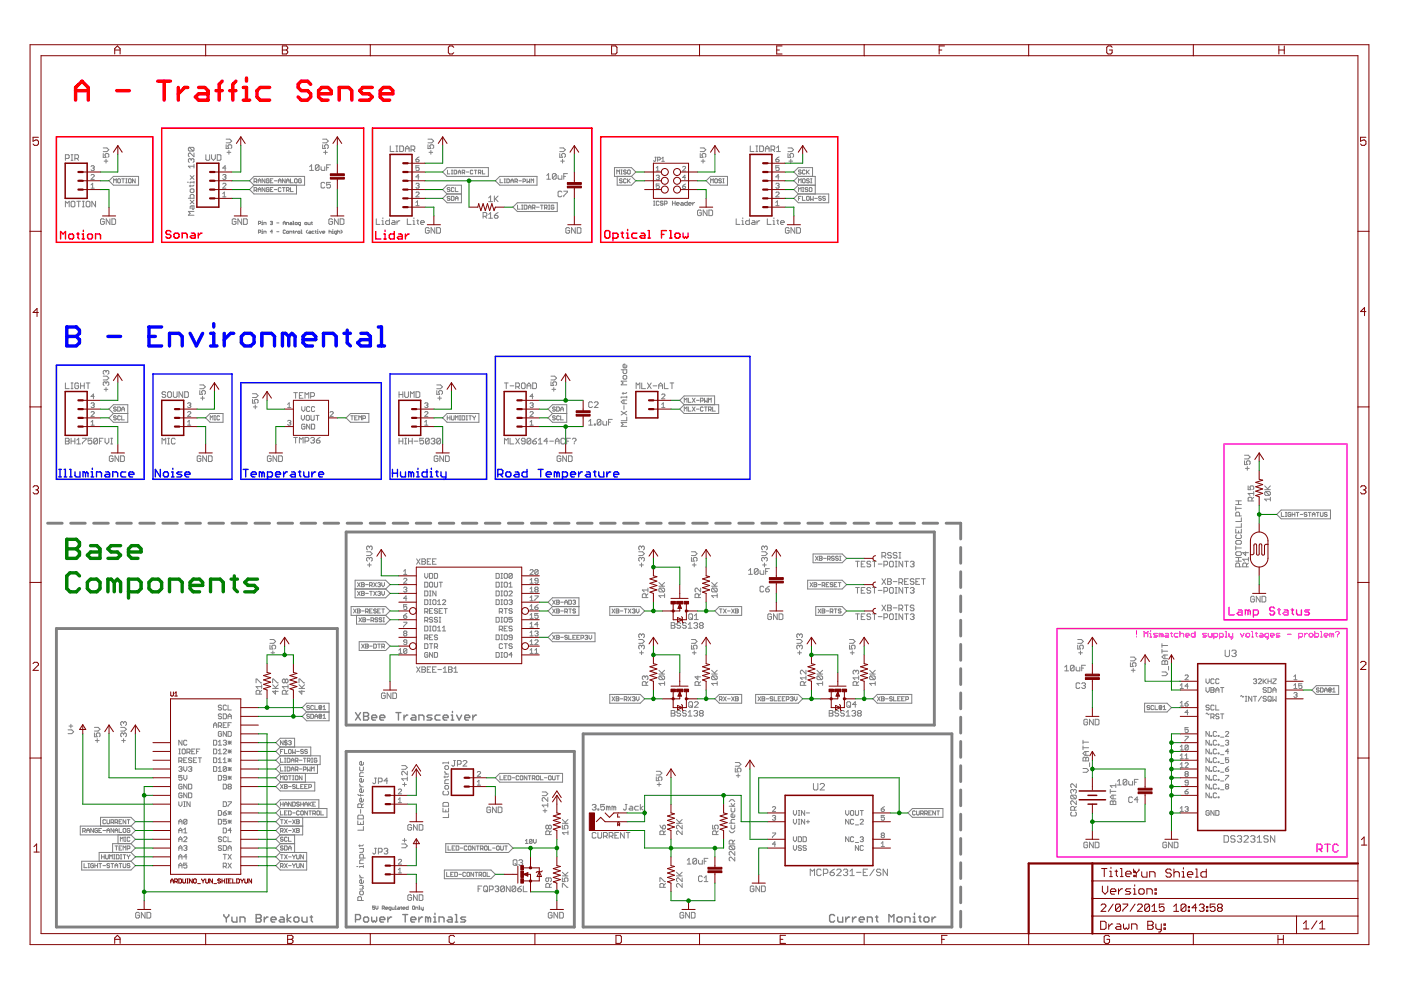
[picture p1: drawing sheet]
<svg xmlns="http://www.w3.org/2000/svg" width="297mm" height="210mm" viewBox="0 0 297 210" stroke-linecap="round" stroke-linejoin="round" font-family="sans-serif">
<g fill="none" stroke="#808080" stroke-width=".61">
<path d="M10.1 110.9h3.1M15 110.9h3.1M19.9 110.9h3.1M24.7 110.9h3.2M29.6 110.9h3.1M34.5 110.9h3.1M39.4 110.9h3.1M44.3 110.9h3.1M49.2 110.9h3.1M54.1 110.9h3M58.9 110.9h3.1M63.8 110.9h3.1"/>
<path d="M68.7 110.9h3.1M73.4 112.8h124.7v40.9h-124.7zM73.6 110.9h3.1M78.5 110.9h3.1M83.4 110.9h3.1M88.2 110.9h3.1M93.1 110.9h3.1M98 110.9h3.1M102.9 110.9h3.1M107.8 110.9h3.1M112.7 110.9h3.1M117.6 110.9h3"/>
<path d="M122.4 110.9h3.1M127.3 110.9h3.1M132.2 110.9h3.1M137.1 110.9h3.1M142 110.9h3.1M146.9 110.9h3.1M151.7 110.9h3.1M156.6 110.9h3.1M161.5 110.9h3.1M166.4 110.9h3.1M171.3 110.9h3.1M176.2 110.9h3.1"/>
<path d="M181.1 110.9h3M185.9 110.9h3.1M190.8 110.9h3.1M195.7 110.9h3.1M200.6 110.9h3.1v3.4M203.7 116.1v3.3M12 133.3h59.5v63.3h-59.5zM203.7 121.2v3.4M203.7 126.4v3.3M203.7 131.5v3.4M203.7 136.6v3.4M73.4 159.3h48.4v37.3h-48.4z"/>
<path d="M123.6 155.6h78.2v41h-78.2zM203.7 141.8v3.3M203.7 146.9v3.4M203.7 152.1v3.3M203.7 157.2v3.4M203.7 162.3v3.4M203.7 167.5v3.3M203.7 172.6v3.4M203.7 177.8v3.3M203.7 182.9v3.4M203.7 188.1v3.3M203.7 193.2v3.4"/>
</g>
<g fill="none" stroke="#808080" stroke-width=".21">
<path d="M13.9 33.6h.6l.2-.2v-.4l-.2-.2h-.6v1.2M15.1 32.8h.4M15.1 34h.4M15.3 32.8v1.2M15.9 33.6h.6l.2-.2v-.4l-.2-.2h-.6v1.2M16.3 33.6l.4 .4M19.3 39.2l.3-.3v1M19.3 35.3l.2-.2h.3l.2 .2-.2 .3M19.3 37.2l.2-.2h.3l.2 .2-.7 .8h.7M19.3 39.9h.7M19.6 35.6h.2M19.8 35.6l.2 .2-.2 .4h-.3l-.2-.2"/>
<path d="M21.9 32.6v.8h.6l-.2-.4 .2-.4h.4l.2 .2v.4l-.2 .2M21.9 31.4h.8l.4 .3-.4 .5h-.8M22.1 34.2h.8M22.5 33.8v.8M24 37.4h5.4v1.9h-5.4l-.9-1zM24.1 38.8v-.9l.3 .3 .3-.3v.9M25.1 37.9l.4 .2v.5l-.1 .2-.4-.2zM25.8 37.9h.6M26.1 37.9v.9M26.7 37.9h.2M26.7 38.8h.2M26.8 37.9v.9"/>
<path d="M27.4 37.9l.4 .2v.5l-.1 .2-.5-.2zM28.7 37.9v.9l-.6-.9v.9M39.7 38.6h.2M40.1 31.2h.8l.2 .2v.4l-.2 .2M40.1 31.2l-.2 .2v.4l.2 .2h.8M40.1 31.2l.8 .8M40.3 39.2v.4M40.3 37.2l.8 .8M40.5 33.8l.2-.2 .4 .2v.4l-.2 .2M40.5 33.8l-.2-.2-.4 .2v.4l.2 .2M40.5 33.8v.2M41.1 38.6h-.8v.2"/>
<path d="M41.1 32.4v.8l-.8-.8-.4 .2v.4l.2 .2M41.1 34.8v.8M41.1 38.4v.4M41.1 39.2l-.2 .2h-.8M41.1 37.2l-.8 .8M41.1 35.2h-1.2l.4 .4M43.6 32.8v1l.3 .2h.4l.1-.2v-1M44.9 32.8v.8l.4 .4 .4-.4v-.8M46.1 32.8h.6l.1 .2v.8l-.1 .2h-.6zM47.2 37.2l.2-.2h.3l.2 .2-.2 .3M47.2 39l.2-.1h.3l.2 .1-.7 .9h.7M47.6 37.5h.1"/>
<path d="M47.7 37.5l.2 .2-.2 .3h-.3l-.2-.1M47.9 35.6h-.7l.5-.5v1.1M47.9 30.7v.8h.6l-.2-.4 .2-.4h.4l.2 .2v.4l-.2 .2M47.9 29.5h.8l.4 .4-.4 .4h-.8M48.1 32.3h.8M48.5 31.9v.8M53.8 37.4h10.8v1.9h-10.8l-.9-1zM53.8 39.3l-.9 .9 .9 .9h9.1v-1.8M53.9 38.5h.4l.1-.2-.1-.4h-.4v.9M54.2 38.5l.2 .3M54.7 38.8v-.6l.3-.3 .3 .3v.6M54.7 38.3h.6"/>
<path d="M56.2 37.9v.9l-.6-.9v.9M56.2 39.8v.8l-.6-.8v.8M57 39.9l-.1-.1-.4 .1v.6l.4 .1 .1-.4h-.3M57 38.1l-.1-.2-.4 .2v.5l.4 .2 .1-.5h-.3M57.3 38.3h.3M57.9 39.8h-.6v.8h.6M57.9 37.9h-.6v.9h.6M58.2 38.3h.5M59 38.3h.6M59 38.8v-.6l.3-.3 .3 .3v.6M59.6 39.9l-.2-.1-.4 .1v.6l.2 .1 .4-.1M59.9 39.8h.6"/>
<path d="M60.2 39.8v.8M60.5 37.9v.9l-.6-.9v.9M60.7 38.8v-.6l.3-.3 .3 .3v.6M60.7 38.3h.6M61.6 39.8v.8h.6M61.6 37.9v.9h.6M62.4 38.1l.2-.2 .4 .2v.5l-.1 .2-.5-.2zM63.9 38.1l-.2-.2-.4 .2 .1 .7 .5-.2v-.3h-.3M65.7 35.3l.4-.4v1.2M65.7 36.1h.8M67.6 35.1v.8l-.1 .2h-.4l-.2-.2M67.6 35.1l-.1-.2h-.4l-.2 .2v.8"/>
<path d="M67.6 35.1l-.7 .8M68.1 35.3v.6l.2 .2h.6v-.8M68.4 30.7v.8h.6l-.2-.4 .2-.4h.4l.2 .2v.4l-.2 .2M68.4 29.5h.8l.4 .4-.4 .4h-.8M68.6 32.3h.8M68.9 38.9l-.2-.2h-.4l-.2 .2v.8l.2 .2h.4l.2-.2M69 31.9v.8M69.3 35.5h.4M70.1 34.9h-.8v1.2M70.1 38.7h-.8v.6l.4-.2 .4 .2v.4l-.3 .2h-.3l-.2-.2M82.7 30.9v1.2h.8M83.9 32.1h.4"/>
<path d="M83.9 30.9h.4M84.1 30.9v1.2M84.8 30.9h.5l.2 .2v.8l-.2 .2h-.5zM85.9 32.1v-.8l.4-.4 .4 .4v.8M85.9 31.5h.8M87.1 31.7h.6l.2-.2v-.4l-.2-.2h-.6v1.2M87.5 31.7l.4 .4M88.2 39l.1-.1h.4l.2 .1-.2 .4M88.2 33.8h.5l.2 .3-.2 .2h-.4l-.1-.2zM88.5 39.4h.2M88.7 39.4l.2 .1-.2 .4h-.4l-.1-.2M88.9 35.1h-.7v.5l.3-.1 .4 .1v.4l-.2 .2h-.4l-.1-.2"/>
<path d="M88.9 37.5h-.7l.5-.5v1M88.9 33.3l-.7 .5M90.7 30.7v.8h.7l-.3-.4 .3-.4h.3l.2 .2v.4l-.2 .2M90.7 29.5h.8l.4 .4-.4 .4h-.8M91 32.3h.7M91.4 31.9v.8M94.8 35.5h8.7v1.9h-8.7l-.9-.9zM94.9 36.1v.8h.5M95.4 39.9l-.4-.1-.2 .2 .4 .2 .2 .3-.2 .1-.4-.1M95.7 36.9h.3M95.7 36.1h.3M95.8 36.1v.8"/>
<path d="M96.3 39.9l-.2-.1-.4 .1v.6l.1 .1 .5-.1M96.3 36.1l.5 .1-.1 .7h-.4zM96.5 39.8v.8h.6M97.2 36.9v-.6l.2-.2 .3 .2v.6M97.2 36.5h.5M98 36.6h.4l.1-.4-.5-.1v.8M98.3 36.6l.2 .3M98.9 36.5h.5M100.2 36.2l-.1-.1-.4 .1 .1 .7 .4-.2M100.6 36.1h.5M100.8 36.1v.8M101.4 36.6h.4l.2-.4-.6-.1v.8"/>
<path d="M101.7 36.6l.3 .3M102.3 36.1v.8h.5M106 37.4h7.9v1.9h-7.9l-1-1zM106 38v.7h.6M106.9 38.7h.2M106.9 38h.2M107 38v.7M107.5 38l.5 .1v.5l-.2 .1h-.3zM108.3 38.7v-.5l.3-.2 .2 .2v.5M108.3 38.3h.5M109.2 38.5h.4l.1-.4-.5-.1v.7M109.4 38.5l.3 .2"/>
<path d="M110 38.3h.6M110.9 38.5h.4l.1-.4-.5-.1v.7M111.7 38v.7l.3-.2 .3 .2v-.7M112.6 38.7v-.7l.3 .2 .2-.2v.7M115.9 37.2l.4-.4v1.2M115.9 38h.8M117.9 37v.8l-.2 .2h-.4l-.2-.2M117.9 37l-.2-.2h-.4l-.2 .2v.8M117.9 37l-.8 .8M118.3 37.2v.6l.2 .2h.6v-.8M118.7 32.6v.8h.6l-.2-.4 .2-.4h.4l.2 .2v.4l-.2 .2M118.7 31.4h.8l.4 .3-.4 .5h-.8"/>
<path d="M118.9 34.2h.8M119.3 33.8v.8M119.5 37.4h.4M120.3 36.8h-.8v1.2M130.3 35.5h3.6l.9 1-.9 .9h-3.6zM130.8 36.9v-.9l.3 .3 .2-.3v.9M130.9 37.4v1.9h3l.9-1-.9-.9M131.6 36.9h.3M131.6 36h.3M131.8 36v.9M131.9 38.1l-.4-.2-.2 .3 .5 .1 .1 .3-.1 .2-.5-.2M132.8 36.2l-.2-.2-.4 .2 .2 .3 .4 .1-.2 .3-.4-.1"/>
<path d="M132.8 38.1l-.2-.2-.4 .2v.5l.2 .2 .4-.2M133.1 36.2l.1-.2 .4 .2-.1 .7-.4-.1zM133.1 37.9v.9M133.2 38.3l.4 .5M133.6 37.9l-.5 .6M138.9 33.3h.2M139 33.3v.8l-.1 .1-.3-.1M139.1 35.6l.3-.3v1M139.1 36.3h.7M139.1 37.3l.5-.2 .2 .2-.2 .3M139.4 33.9h.4l.2-.4-.2-.2h-.4v.9M139.4 37.6h.2"/>
<path d="M139.6 37.6l.2 .2-.2 .3-.5-.1M139.8 39h-.7v.5l.3-.2 .4 .2-.2 .5-.5-.2M140.3 34.2h.6M140.3 33.6l.3-.3v.9M144.7 39.5h.5l.2 .3-.2 .2h-.3zM144.7 35.4l.2-.1 .5 .1-.7 .9h.7M145.4 37.6h-.7l.5-.5v1M145.4 39l-.7 .5M148.5 32.6v.8h.6l-.3-.4 .3-.4h.4l.1 .2v.4l-.1 .2M148.5 31.4h.7l.4 .3-.4 .5h-.7M148.7 34.2h.8M149.1 33.8v.8"/>
<path d="M150.6 37.4h3.6v1.9h-3.6l-.9-1zM150.7 38.8v-.9l.3 .3 .2-.3v.9M151.5 38.1l.2-.2 .4 .2v.5l-.1 .2-.5-.2zM153 38.1l-.2-.2-.4 .2 .1 .2 .5 .2-.2 .3-.4-.2M153.2 37.9h.3M153.2 38.8h.3M153.4 37.9v.9M159.1 30.9v1.2h.8M160.3 32.1h.4M160.3 30.9h.4M160.5 30.9v1.2M161.1 30.9h.6l.2 .2v.8l-.2 .2h-.6z"/>
<path d="M162.3 32.1v-.8l.4-.4 .4 .4v.8M162.3 31.5h.8M163.5 31.7h.6l.2-.2v-.4l-.2-.2h-.6v1.2M163.9 31.7l.4 .4M164.5 33.8h.5l.2 .3-.2 .2h-.3l-.2-.2zM164.5 39l.2-.1h.3l.2 .1-.2 .4M164.7 31.3l.4-.4v1.2M164.7 32.1h.8M164.8 39.4h.2M165 39.4l.2 .1-.2 .4h-.3l-.2-.2M165.2 35.1h-.7v.5l.3-.1 .4 .1v.4l-.2 .2h-.3l-.2-.2M165.2 37.5h-.7l.5-.5v1"/>
<path d="M165.2 33.3l-.7 .5M167.1 32.6v.8h.6l-.2-.4 .2-.4h.4l.2 .2v.4l-.2 .2M167.1 31.4h.8l.4 .3-.4 .5h-.8M167.3 34.2h.8M167.7 33.8v.8M169.2 37.4l-.9-.9 .9-1h3.1v1.9M169.2 37.4h3.6v3.7M169.2 37.4l-.9 .9 .9 1M169.2 39.3h3.6M169.2 39.3l-.9 .9 .9 .9M169.3 38.8v-.9l.3 .3 .3-.3v.9M169.9 36.2l-.5-.2-.1 .3 .4 .2 .2 .3-.2 .1-.4-.1"/>
<path d="M170.1 39.8h.3M170.3 37.9l.4 .2v.5l-.1 .2-.5-.2v-.5zM170.3 39.8v.8M170.7 36.2l-.1-.2-.5 .2v.6l.2 .1 .4-.1M171 36v.9M171.1 36.5l.5 .4M171.3 39.9l-.4-.1-.2 .2 .4 .2 .2 .3-.2 .1-.4-.1M171.6 36l-.6 .6M171.6 38.1l-.5-.2-.1 .3 .4 .1 .2 .3-.2 .2-.4-.2M171.7 39.8l.4 .1v.6l-.1 .1-.4-.1zM171.9 37.9h.2M171.9 38.8h.2"/>
<path d="M172 37.9v.9M13.9 43.9v-1.2l.4 .4 .4-.4v1.2M15.3 42.7h.4l.2 .2v.8l-.2 .2h-.4l-.2-.2v-.8zM16.3 42.7h.8M16.7 42.7v1.2M17.5 42.7h.4M17.5 43.9h.4M17.7 42.7v1.2M18.3 42.9l.2-.2h.4l.2 .2v.8l-.2 .2h-.4l-.2-.2zM20.3 42.7v1.2l-.8-1.2v1.2M22.1 46.6l-.2-.2h-.4l-.2 .2v.8l.2 .2h.4l.2-.2v-.4h-.4M23.3 46.4v1.2l-.8-1.2v1.2"/>
<path d="M23.7 46.4h.6l.2 .2v.8l-.2 .2h-.6zM39.9 42h1.2v-.6l-.2-.2h-.4l-.2 .2v.6M40.3 40.2l.2-.2h.4l.2 .2v.4l-.2 .2h-.4l-.2-.2zM40.3 42.4l.8 .8M40.7 43.6v.6l.2 .2 .2-.2v-.6h-.6l-.2 .2v.4M41.1 44.8h-1.2l.4 .4-.4 .4h1.2M41.1 42.4l-.8 .8M47.2 41.1l.4-.4v1M47.2 41.7h.7M50 46.6l-.2-.2h-.4l-.2 .2v.8l.2 .2h.4l.2-.2v-.4h-.4M51.2 46.4v1.2l-.8-1.2v1.2M51.6 46.4h.6l.2 .2v.8l-.2 .2h-.6z"/>
<path d="M53.9 40.3h.4l.1-.1-.1-.4h-.4v.8M54.2 40.3l.2 .3M54.7 40.6v-.6l.3-.2 .3 .2v.6M54.7 40.2h.6M54.8 47.4h.3l.2-.4-.5-.1v.7M54.8 49.3h.3l.2-.4-.5-.1v.7M55.5 47.2h.1v.4M55.5 49h.1v.5M55.5 47.6h.2M55.5 49.5h.2M55.6 46.8v.1M55.6 48.7v.1"/>
<path d="M55.9 47.6v-.4l.5 .1v.3M55.9 49.5v-.5l.5 .1v.4M57.3 40.2h.3M57.3 47l.4-.1v.4M57.5 47.3h.2M57.7 47.3v.3l-.4-.1M57.8 49.1h-.5l.4-.3v.7M58.2 40.2h.5M58.7 47.3h.4M58.7 49.1h.4M60 47.3h.5M60 47.6v-.4l.3-.3 .2 .3v.4"/>
<path d="M60.5 48.9h-.5v.5h.5M60.7 40.3h.5l.1-.4-.1-.1h-.5v.8M60.7 47.6v-.4l.5 .1v.3M60.9 49l.3 .1-.1 .4-.4-.1zM61 40.3l.3 .3M61.4 49.5v-.5l.5 .1v.4M61.5 47.2l.4 .1v.3h-.4v-.2h.4M62.1 46.9h.1v.7M62.1 47.6h.2M62.1 49h.2M62.2 48.9l.1 .6M62.6 49v.5"/>
<path d="M62.7 47.2l.3 .1-.1 .3-.3-.1zM62.9 49l-.3 .3M63.2 49l.4 .1-.1 .4-.4-.1zM63.7 47.6h-.3l-.2-.3 .5-.1v.5l-.2 .1M63.8 48.8h.1v.7M63.8 49.5h.3M64.6 47.3l.4-.1 .1 .3-.4 .1zM65.2 48.8l-.2 .2v.3l.2 .2M65.3 47.2l.1 .4h.4v-.4M65.5 49l.4 .1v.4h-.4v-.2h.4M66 47.2h.2M66.1 47l.1 .6"/>
<path d="M66.6 49l-.5 .1 .1 .4h.4M66.8 49h.2M66.9 48.9l.1 .6M67.2 49h.2v.5M67.2 49.5h.3M67.4 48.7v.1M67.7 49l.2 .5 .3-.5M68.4 49.3h.5l-.2-.3-.3 .1v.3l.3 .1M69.8 49.1l.3-.1 .1 .5M69.8 48.8v.7M70.4 49h.2v.5M70.4 49.5h.3"/>
<path d="M70.5 46.6l-.2-.2h-.4l-.2 .2v.8l.2 .2h.4l.2-.2v-.4h-.4M70.6 48.7v.1M71.4 49.5l-.5-.1 .1-.4h.4v.6l-.3 .1M71.6 49.1l.3-.1 .2 .5M71.6 48.8v.7M71.7 46.4v1.2l-.8-1.2v1.2M72.1 46.4h.6l.2 .2v.8l-.2 .2h-.6zM72.3 48.8l.2 .2v.3l-.2 .2M79.8 46.4v1.2h.8M81 47.6h.4M81 46.8h.2v.8M81.2 46.2v.2"/>
<path d="M82.6 46.4v1.2h-.6l-.2-.2v-.4l.2-.2h.6M83.2 46.8h.4l.2 .2v.6h-.6l-.2-.2 .2-.2h.6M84.2 46.8v.8M84.8 46.8h-.2l-.4 .4M86.4 46.4v1.2h.8M87.6 47.6h.4M87.6 46.8h.2v.8M87.8 46.2v.2M88.2 43.6h.7M88.2 40.9l.1-.2h.4l.2 .2-.7 .8h.7M88.2 42.9l.3-.3v1M88.4 46.8h.4"/>
<path d="M88.6 46.6v.8l.2 .2M89.2 47.2h.8l-.2-.4h-.4l-.2 .2v.4l.2 .2h.4M91 48.5l-.2-.2h-.4l-.2 .2v.8l.2 .1h.4l.2-.1v-.4h-.4M92.2 48.3v1.1l-.8-1.1v1.1M92.6 48.3h.6l.2 .2v.8l-.2 .1h-.6zM93.9 40.2l.9-.9h3v3.7h-3l-.9-.9 .9-1zM94.8 41.1h3M95.4 41.8l-.2-.2-.4 .2 .2 .3 .4 .1-.2 .3-.4-.2M95.7 41.6l.6 .2v.5l-.2 .2h-.4zM96.5 42.1h.6M96.5 42.5v-.6l.3-.3 .3 .3v.6M102.4 45.9h.6l.2-.2v-.4l-.2-.2h-.6v1.2"/>
<path d="M102.8 45.9l.4 .4M103.6 42l.4-.4v1.2M103.6 45.5l.4-.4v1.2M103.6 42.8h.8M103.6 46.3h.8M104.8 41.6v1.2M104.8 45.7h.6l.2 .4-.2 .2h-.4l-.2-.2zM105 42.1l.6 .7M105.6 41.6l-.8 .8M105.6 45.1l-.8 .6M108.8 43.9l.9-.9h8.5v1.9h-8.5zM109.7 43.5v.8h.6"/>
<path d="M110.6 43.5h.3M110.6 44.3h.3M110.7 43.5v.8M111.1 43.5l.6 .1v.6l-.1 .1h-.5zM112 44.3v-.5l.3-.3 .3 .3v.5M112 43.9h.6M112.9 44.1h.4l.1-.5-.5-.1v.8M113.2 44.1l.2 .2M113.7 43.9h.6M114.6 43.5h.5M114.9 43.5v.8M115.4 44.1h.5l.1-.2-.1-.4h-.5v.8"/>
<path d="M115.7 44.1l.3 .2M116.3 43.5h.3M116.3 44.3h.3M116.4 43.5v.8M117.4 43.6l-.1-.1-.4 .1v.6l.4 .1 .1-.4h-.3M119.1 40.7l-.2-.2h-.4l-.2 .2v.8l.2 .2h.4l.2-.2M119.5 40.5h.8l-.8 1.2M120.8 48.5l-.2-.2h-.4l-.2 .2v.8l.2 .1h.4l.2-.1v-.4h-.4M122 48.3v1.1l-.8-1.1v1.1M122.4 48.3h.6l.2 .2v.8l-.2 .1h-.6zM138.6 42.7h.3M138.6 43.5h.3"/>
<path d="M138.7 42.7v.8M139.7 42.8l-.1-.1-.5 .1 .2 .7 .4-.1M140.6 42.8l-.2-.1-.4 .1 .1 .3 .5 .1-.2 .3-.4-.1M140.9 43.2h.4l.1-.4-.1-.1h-.4v.8M142.6 43.1h.6M142.6 42.7v.8M143.2 42.7v.8M143.4 43.2h.6l-.2-.3-.4 .2v.3l.4 .1M144.4 42.9l.5 .2v.4h-.5l-.1-.1 .1-.2h.5M145.7 42.7v.8h-.4l-.2-.1 .2-.5h.4M146 43.2h.6l-.2-.3-.4 .2 .1 .4h.3M146.9 42.9v.6"/>
<path d="M147.3 42.9l-.4 .3M148.7 44.7l-.2-.2h-.4l-.2 .2v.8l.2 .2h.4l.2-.2v-.4h-.4M149.9 44.5v1.2l-.8-1.2v1.2M150.3 44.5h.6l.2 .2v.8l-.2 .2h-.6zM156.1 46.4v1.2h.8M157.3 47.6h.4M157.3 46.8h.2v.8M157.5 46.2v.2M158.9 46.4v1.2h-.6l-.2-.2v-.4l.2-.2h.6M159.5 46.8h.4l.2 .2v.6h-.6l-.2-.2 .2-.2h.6M160.5 46.8v.8M161.1 46.8l-.6 .4"/>
<path d="M162.7 46.4v1.2h.8M163.9 47.6h.4M163.9 46.8h.2v.8M164.1 46.2v.2M164.5 40.9l.2-.2h.3l.2 .2v.2l-.7 .6h.7M164.5 43.6h.7M164.5 42.9l.3-.3v1M164.7 46.8h.4M164.9 46.6v.8l.2 .2M165.5 47.2h.8l-.2-.4h-.4l-.2 .2v.4l.2 .2h.4M167.3 48.5l-.2-.2h-.4l-.2 .2v.8l.2 .1h.4l.2-.1v-.4h-.4M168.5 48.3v1.1l-.8-1.1v1.1"/>
<path d="M168.9 48.3h.6l.2 .2v.8l-.2 .1h-.6zM169.2 41.1h6.5v1.9h-6.5l-.9-.9zM169.3 42.1h.3M169.3 40.6v-.8l.3 .2 .3-.2v.8M169.9 41.6h-.6v.9M170.1 41.6v.9h.6M170.1 40.6h.3M171 41.8l.1-.2 .5 .2v.5l-.2 .2-.4-.2zM171.9 41.6v.9l.2-.3 .3 .3v-.9M172.7 42.1h.6M174.1 41.8l-.1-.2-.4 .2 .1 .3 .4 .1-.1 .3-.4-.2M175 41.8l-.4-.2-.2 .3 .5 .2 .1 .2-.1 .2-.5-.2"/>
<path d="M21.9 79.8h.8l.4 .4-.4 .4h-.8M22.5 78.8l.2-.3 .4 .3v.4l-.2 .2M22.5 78.8v.2M22.5 78.8l-.2-.3-.4 .3v.4l.2 .2M116.8 79.8h.8l.4 .4-.4 .4h-.8M131.7 78.4h1.2v.6l-.2 .2h-.4l-.2-.2v-.6M132.1 79.8l.2-.2h.4l.2 .2v.4l-.2 .2h-.4l-.2-.2zM132.9 77.4v.4l-.2 .2h-.4l-.2-.2v-.4l.4-.2v.8M13.9 93.5h.6M13.9 81.2v1.2h.8M13.9 92.9h.6l.2 .2-.2 .4 .2 .4-.2 .2h-.6zM15.1 93.5h.8"/>
<path d="M15.1 92.9v1.2M15.1 82.4h.4M15.1 81.2h.4M15.3 81.2v1.2M15.9 92.9v1.2M16.3 94.1h.8M16.3 93.3l.4-.4v1.2M16.7 81.4l-.2-.2h-.4l-.2 .2v.8l.2 .2h.4l.2-.2v-.4h-.4M17.1 81.8h.8M17.1 81.2v1.2M17.5 92.9h.8v.2l-.8 .8v.2M17.9 81.2v1.2"/>
<path d="M18.3 81.2h.8M18.7 81.2v1.2M19.3 85.6l.2-.2h.3l.2 .2-.2 .3M19.3 87.4l.2-.1h.3l.2 .1-.7 .9h.7M19.3 90.1h.7M19.3 89.5l.3-.4v1M19.5 92.9h-.8v.6l.6-.2 .2 .2v.4l-.2 .2h-.4l-.2-.2M19.6 85.9h.2M19.8 85.9l.2 .2-.2 .3h-.3l-.2-.1M20 84.1h-.7l.5-.6v1.1M20.7 93.1l-.2-.2h-.4l-.2 .2v.8M20.7 93.1v.8l-.2 .2h-.4l-.2-.2"/>
<path d="M20.7 93.1l-.8 .8M21.1 93.5h.4M21.9 92.9h-.8v1.2M22.1 82.5h.8M22.3 92.9v.8l.4 .4 .4-.4v-.8M22.5 81.2l.2-.2 .4 .2v.4l-.2 .1M22.5 81.2v.2M22.5 82.2v.8M22.5 81.2l-.2-.2-.4 .2v.4l.2 .1M23.1 86.7l.9-.9h3.1v3.7h-3.1l-.9-.9 .9-.9zM23.5 92.9h.4M23.5 94.1h.4"/>
<path d="M23.7 92.9v1.2M24 96.9l-.2-.3h-.4l-.2 .3v.7l.2 .3h.4l.2-.3v-.4h-.4M24 87.7h3.1M24.7 86.4l-.5-.1-.1 .3 .4 .1 .2 .3-.2 .2-.4-.2M24.7 88.3l-.5-.1-.1 .3 .4 .1 .2 .3-.2 .1-.4-.1M25 86.3h.4l.1 .1v.6l-.1 .2h-.4zM25.2 96.6v1.3l-.8-1.3v1.3M25.5 88.3l-.1-.1-.4 .1 .1 .7 .4-.1M25.6 96.6h.6l.2 .3v.7l-.2 .3h-.6zM25.8 87.2v-.6l.3-.3 .3 .3v.6M25.8 86.7h.6M25.8 88.2v.8h.6"/>
<path d="M34.4 94.1v-1.2l.4 .4 .3-.4v1.2M35.1 83.3l-.2-.2h-.4l-.1 .4 .1 .2h.4l.2 .4-.2 .2h-.4l-.1-.2M35.5 92.9h.4M35.5 94.1h.4M35.5 83.3l.3-.2h.4l.1 .2v.8l-.1 .2h-.4l-.3-.2zM35.8 92.9v1.2M36.7 83.1v1l.3 .2h.3l.2-.2v-1M37.1 93.1l-.2-.2h-.3l-.3 .2v.8l.3 .2h.3l.2-.2M38.7 83.1v1.2l-.7-1.2v1.2M39.2 83.1h.6l.1 .2v.8l-.1 .2h-.6zM39.8 87.4l.1-.1h.4l.1 .1-.6 .9h.6M39.8 90.1h.6"/>
<path d="M39.8 85.6l.1-.2h.4l.1 .2-.1 .3M39.8 89.5l.3-.4v1M40.1 85.9h.2M40.3 85.9l.1 .2-.1 .3h-.4l-.1-.1M42.4 82.8v.8h.5l-.1-.4 .1-.4h.4l.2 .2v.4l-.2 .2M42.4 81.6h.7l.4 .4-.4 .4h-.7M42.5 84.4h.8M42.6 96.9l-.2-.3h-.4l-.2 .3v.7l.2 .3h.4l.2-.3v-.4h-.4M42.9 84v.8M43.6 88.6l.9-.9h2.8v1.8h-2.8zM43.8 96.6v1.3l-.8-1.3v1.3M44.2 96.6h.6l.2 .3v.7l-.2 .3h-.6z"/>
<path d="M44.6 89v-.8l.3 .3 .2-.3v.8M45.4 88.2h.3M45.4 89h.3M45.6 88.2v.8M46.6 88.3l-.2-.1-.4 .1v.6l.1 .1 .5-.1M53.5 84.7v.8h.6l-.2-.4 .2-.4h.4l.2 .2v.4l-.2 .2M53.5 83.5h.8l.4 .4-.4 .4h-.8M53.7 86.3h.8M54.1 85.9v.8M57.5 96.9l-.2-.3h-.4l-.2 .3v.7l.2 .3h.4l.2-.3v-.4h-.4M58.7 96.6v1.3l-.8-1.3v1.3M59.1 96.6h.6l.2 .3v.7l-.2 .3h-.6z"/>
<path d="M61 85.7l.3-.3v1M61 86.4h.7M61 89.3l.2-.2h.3l.2 .2-.2 .3M61.3 89.6h.2M61.5 89.6l.2 .2-.2 .3h-.3l-.2-.1M62.3 92.8h.8M62.3 83.2h.8M62.7 83.2v1.2M62.7 92.8v1.1M63.5 93.9v-1.1l.4 .3 .4-.3v1.1M63.5 83.8h.4M63.9 88.1v.7l.3 .3 .4-.3v-.7"/>
<path d="M64 86.2v.7l.3 .3 .4-.3v-.7M64.3 83.2h-.8v1.2h.8M64.7 93.5h.6l.2-.2v-.4l-.2-.1h-.6v1.1M64.7 84.4v-1.2l.4 .5 .4-.5v1.2M64.7 90.1l-.2-.2h-.4l-.1 .2v.7l.1 .2h.4l.2-.2v-.4h-.4M64.9 88.2l.2-.1h.3l.2 .1v.7l-.2 .2h-.3l-.2-.2zM65.7 86.4l-.2-.2h-.3l-.2 .2v.7l.2 .1h.3l.2-.1M65.7 89.9v1.1l-.7-1.1v1.1M65.9 84.1h.6l.2-.3v-.4l-.2-.2h-.6v1.2M65.9 92.9l.2-.1h.4l.2 .1-.2 .4M65.9 88.1v.8l.2 .2h.3l.2-.2v-.8M66 89.9h.5l.2 .2v.7l-.2 .2h-.5z"/>
<path d="M66.3 93.3h.2M66.5 93.3l.2 .2-.2 .4h-.4l-.2-.2M66.7 86.4l-.2-.2h-.3l-.2 .2v.7l.2 .1h.3l.2-.1M67 88.1h.6M67.1 93.3h.6l.2 .4-.2 .2h-.4l-.2-.2zM67.3 88.1v1M67.9 92.8l-.8 .5M70 87.4l.1-.1h.4l.2 .1-.7 .9h.7M73.4 88.6l.9-.9h3.9v1.8h-3.9zM74.4 88.2h.5M74.6 88.2v.8M75.2 88.6h.3"/>
<path d="M75.8 88.2h-.6v.8h.6M76.1 89v-.8l.2 .3 .3-.3v.8M76.9 88.7l.6-.1-.2-.4h-.4v.8M84.6 93.5h.8M84.6 83.1v1.2M84.6 92.9v1.2M84.6 83.7h.8M85.4 83.1v1.2M85.4 92.9v1.2M85.8 92.9h.4M85.8 94.1h.4M85.8 83.1v1l.2 .2h.4l.2-.2v-1"/>
<path d="M86 92.9v1.2M86.6 93.5h.8M86.6 92.9v1.2M87 84.3v-1.2l.4 .4 .4-.4v1.2M87.4 92.9v1.2M87.8 93.5h.8M88.2 83.1h.6l.2 .2v.8l-.2 .2h-.6zM89.8 92.9h-.8v.6l.6-.2 .2 .2v.4l-.2 .2h-.4l-.2-.2M90 87.4l.2-.1h.4l.1 .1-.7 .9h.7M90 85.6l.2-.2h.4l.1 .2-.1 .3M90 90.1h.7M90 89.5l.4-.4v1"/>
<path d="M90.4 85.9h.2M90.6 85.9l.1 .2-.1 .3h-.4l-.2-.1M91 93.1l-.2-.2h-.4l-.2 .2v.8M91 93.1v.8l-.2 .2h-.4l-.2-.2M91 93.1l-.8 .8M91.4 93.1l.2-.2h.4l.2 .2-.2 .4M91.8 93.5h.2M92 93.5l.2 .2-.2 .4h-.4l-.2-.2M92.6 82.8v.8h.6l-.2-.4 .2-.4h.4l.2 .2v.4l-.2 .2M92.6 81.6h.8l.4 .4-.4 .4h-.8M92.8 84.4h.8M92.9 96.9l-.3-.3h-.4l-.1 .3v.7l.1 .3h.4l.3-.3v-.4h-.4"/>
<path d="M93.2 84v.8M93.4 93.1l-.2-.2h-.4l-.2 .2v.8M93.4 93.1v.8l-.2 .2h-.4l-.2-.2M93.4 93.1l-.8 .8M93.9 88.6l.9-.9h6.7v1.8h-6.7zM94 96.6v1.3l-.7-1.3v1.3M94.4 96.6h.7l.1 .3v.7l-.1 .3h-.7zM94.8 88.2v.8M94.8 88.6h.6M95.4 88.2v.8M95.7 88.2l.1 .8 .5-.1v-.7M96.5 89v-.8l.3 .3 .3-.3v.8"/>
<path d="M97.4 88.2h.3M97.4 89h.3M97.5 88.2v.8M98 88.2h.4l.1 .1-.1 .7h-.4zM98.8 88.2h.3M98.8 89h.3M99 88.2v.8M99.4 88.2h.6M99.7 88.2v.8M100.2 88.2l.3 .4M100.5 88.6v.4M100.8 88.2l-.3 .4"/>
<path d="M107 94.1v-1.2l.3 .4 .4-.4v1.2M107 81.2h.7M107.3 81.2v1.2M108.1 92.9v1.2h.8M108.1 81.8h.8M109.3 82h.6l.2-.2v-.4l-.2-.2h-.6v1.2M109.3 92.9l.8 1.2M109.7 82l.4 .4M110.1 92.9l-.8 1.2M110.7 81.2h.4l.2 .2v.8l-.2 .2h-.4l-.1-.2v-.8zM111.3 93.5h-.6l-.1-.2 .1-.4h.4l.2 .2v.8l-.2 .2h-.4l-.1-.2M111.7 82.4v-.8l.4-.4 .4 .4v.8"/>
<path d="M111.7 81.8h.8M112.4 87.4l.1-.1h.4l.2 .1-.7 .9h.7M112.4 85.6l.1-.2h.4l.2 .2-.2 .3M112.4 90.1h.7M112.4 89.5l.3-.4v1M112.5 93.1l-.2-.2h-.3l-.3 .2v.8M112.5 93.1v.8l-.2 .2h-.3l-.3-.2M112.5 93.1l-.8 .8M112.7 85.9h.2M112.9 85.9l.2 .2-.2 .3h-.4l-.1-.1M112.9 93.5h.6l.2 .4-.2 .2h-.4l-.2-.2zM112.9 81.2h.6l.2 .2v.8l-.2 .2h-.6z"/>
<path d="M113.1 84.1h-.7l.5-.6v1.1M113.7 92.9l-.8 .6M114.2 94.1h.7M114.2 93.3l.3-.4v1.2M116.1 93.5h-.8l.6-.6v1.2M116.2 86.7l.9-.9h3.1v3.7h-3.1l-.9-.9 .9-.9zM116.5 93.5h.8M116.8 81v.7h.6l-.2-.3 .2-.4h.4l.2 .2v.4l-.2 .1M117 82.5h.8M117.1 87.7h3.1M117.4 82.2v.8M117.7 86.4l-.1-.1-.4 .1 .1 .3 .4 .2-.1 .3-.4-.2"/>
<path d="M117.7 88.3l-.1-.1-.4 .1 .1 .3 .4 .1-.1 .3-.4-.1M117.8 93.5h.7M117.8 94.1v-.8l.3-.4 .4 .4v.8M118 86.3h.4l.2 .1v.6l-.2 .2h-.4zM118.6 88.3l-.2-.1-.4 .1v.6l.2 .1 .4-.1M118.9 87.2v-.6l.3-.3 .2 .3v.6M118.9 88.2v.8h.5M118.9 86.7h.5M118.9 96.9l-.2-.3h-.4l-.2 .3v.7l.2 .3h.4l.2-.3v-.4h-.4M119.7 93.1l-.2-.2h-.4l-.2 .2v.8l.2 .2h.4l.2-.2M120.1 96.6v1.3l-.8-1.3v1.3M120.1 93.5h.4"/>
<path d="M120.5 96.6h.6l.2 .3v.7l-.2 .3h-.6zM120.9 92.9h-.8v1.2M121.3 93.1l.2-.2h.4l.2 .2-.3 .6M121.8 93.9v.2M124.8 89.3l.4-.4v1.2M124.8 90.1h.8M125.6 85.4l-.2-.2h-.4l-.2 .2v.8l.2 .2h.4l.2-.2M126 85.4l.2-.2h.4l.2 .2v.2l-.8 .8h.8M126 89.9h.2v.2h-.2zM127.4 89.1l-.8 .8M127.4 89.1v.8l-.2 .2h-.4l-.2-.2M127.4 89.1l-.2-.2h-.4l-.2 .2v.8"/>
<path d="M127.8 89.3v.6l.2 .2h.6v-.8M129 89.5h.4M129.8 88.9h-.8v1.2M131.7 87.2l1.2 .8M132.1 83.2v.4M132.3 84.8v.8M132.3 86v.8M132.9 89.6h-1.2l.4 .4-.4 .4h1.2M132.9 88.4v.8h-1.2M132.9 84v.4M132.9 87.2l-1.2 .8M132.9 84.8h-.8l-.4 .4 .4 .4h.8"/>
<path d="M132.9 84.2h-1.2v.2M132.9 83.2l-.2 .2h-.8M132.9 80.8h-1.2l.4 .4-.4 .4h1.2M134.9 82.4v-1.2l.4 .4 .4-.4v1.2M136.1 81.2v1.2h.8M137.3 81.2l.8 1.2M138.1 81.2l-.8 1.2M138.5 81.8h.8M139.7 81.8h.8M139.7 82.4v-.8l.4-.4 .4 .4v.8M140.3 83.7l.2-.2h.3l.2 .2-.7 .9h.7M140.3 86.4h.7"/>
<path d="M140.3 85.7l.3-.3v1M140.9 81.2v1.2h.8M142.1 81.2h.8M142.5 81.2v1.2M144.1 86.7l1-.9h7.3v1.9h-7.3zM145.1 85.8l-1-.9 1-1h6.4v1.9M145.1 85.3v-.9l.3 .3 .2-.3v.9M145.1 87.2v-.9l.3 .3 .2-.3v.9M145.9 86.3v.9h.6M145.9 84.4v.9h.6M146.8 86.3l.6 .9M146.8 84.4l.6 .9"/>
<path d="M147.4 86.3l-.6 .9M147.4 84.4l-.6 .9M147.7 86.7h.5M147.7 84.9h.5M148.5 85l.6-.1-.2-.5h-.4v.9M149.1 86.4l-.2-.1-.4 .1v.6l.2 .2 .4-.2M149.4 86.3h.5M149.4 84.4v.9l.2-.3 .3 .3v-.9M149.6 86.3v.9M150.2 86.9l.6-.2-.1-.4h-.5v.9M150.2 85.3v-.9l.3 .3 .3-.3v.9M150.5 86.9l.3 .3"/>
<path d="M151.1 86.3v.9h.6M263.9 97.7v.8h.6l-.2-.4 .2-.4h.4l.1 .2v.4l-.1 .2M263.9 96.5h.8l.3 .4-.3 .4h-.8M264.1 99.3h.8M264.5 98.9v.8M77.7 117h.8l.4 .4-.4 .4h-.8M77.9 119.8h.8M78.3 116v.2M78.3 118.4v.2M78.3 119.4v.8M78.3 118.4l-.2-.2-.4 .2v.4l.2 .2M78.3 116l-.2-.2-.4 .2v.4l.2 .2"/>
<path d="M78.3 118.4l.2-.2 .4 .2v.4l-.2 .2M78.3 116l.2-.2 .4 .2v.4l-.2 .2M88.3 118.5l.8 1.1M89.1 118.5l-.8 1.1M89.5 118.5h.5l.2 .2-.2 .4 .2 .3-.2 .2h-.5zM89.5 119.1h.5M90.6 119.1h.4M91.3 118.5h-.7v1.1h.7M91.7 119.1h.4M92.5 118.5h-.8v1.1h.8M135.4 117h.8l.4 .4-.4 .4h-.8M135.6 119.8h.8"/>
<path d="M136 118.4l-.2-.2-.4 .2v.4l.2 .2M136 118.4l.2-.2 .4 .2v.4l-.2 .2M136 116l-.2-.2-.4 .2v.4l.2 .2M136 116l.2-.2 .4 .2v.4l-.2 .2M136 116v.2M136 118.4v.2M136 119.4v.8M146.6 118.2v.8h.6l-.2-.4 .2-.4h.4l.2 .2v.4l-.2 .2M146.6 117h.8l.4 .4-.4 .4h-.8M146.8 119.8h.8M147.2 119.4v.8M161.5 117h.8l.4 .4-.4 .4h-.8"/>
<path d="M161.7 119.8h.8M162.1 118.4l-.2-.2-.4 .2v.4l.2 .2M162.1 118.4l.2-.2 .4 .2v.4l-.2 .2M162.1 116l-.2-.2-.4 .2v.4l.2 .2M162.1 116l.2-.2 .4 .2v.4l-.2 .2M162.1 116v.2M162.1 118.4v.2M162.1 119.4v.8M172.4 117.5h6.2l.9 .9-.9 .9h-6.2zM172.9 117.9l.6 .9M173.5 117.9l-.6 .9M173.7 117.9h.5l.1 .2-.1 .3 .1 .3-.1 .1h-.5z"/>
<path d="M173.7 118.4h.5M174.6 118.4h.6M175.5 118.5h.4l.1-.4-.1-.2h-.4v.9M175.7 118.5l.3 .3M176.9 118.1l-.2-.2-.4 .2 .1 .3 .5 .1-.2 .3-.4-.1M177.7 118.1l-.1-.2-.4 .2 .1 .3 .4 .1-.1 .3-.4-.1M178 117.9h.3M178 118.8h.3M178.2 117.9v.9M181.4 119h.8M181.8 119v1.2M182.6 119.6h.4"/>
<path d="M183.4 119h-.8v1.2h.8M184.6 119.2l-.2-.2h-.4l-.2 .2 .2 .4h.4l.2 .2v.2l-.2 .2h-.4l-.2-.2M185 119h.8M185.4 119v1.2M186.2 119.6h.8M187 117.9h.6l.2-.2v-.4l-.2-.2h-.6v1.2M187.4 117.9l.4 .4M187.4 119.8h.6l.2-.2v-.4l-.2-.2h-.6v1.2M188.6 119.2l.2-.2h.4l.2 .2v.8l-.2 .2h-.4l-.2-.2zM189 117.3l-.2-.2h-.4l-.2 .2 .2 .4h.4l.2 .2v.2l-.2 .2h-.4l-.2-.2M189.8 119h.4M190 119v1.2"/>
<path d="M190.2 117.3l-.2-.2h-.4l-.2 .2 .2 .4h.4l.2 .2-.2 .4h-.4l-.2-.2M190.6 117.1h.4M190.6 118.3h.4M190.8 117.1v1.2M191.4 119v1.2l-.8-1.2v1.2M191.8 119h.8M192.2 119v1.2M193 119.2l.2-.2h.4l.2 .2-.2 .4M193.4 119.6h.2M193.6 119.6l.2 .2-.2 .4h-.4l-.2-.2M262 118.2h1.2M262 117.2l.2-.2h.8l.2 .2v.4l-.2 .2h-.8l-.2-.2z"/>
<path d="M262 119h1.2M262 107.4v.8M262 112.2v.8h1.2v-.8M262 114.8l.2-.2h.8l.2 .2v.4l-.2 .2h-.8l-.2-.2zM262 115.8v.8M262 116.2h1.2M262 107.8h1.2M262 107h1.2M262 106.2h1.2M262.2 113.4l-.2 .2v.4l.2 .2h.8l.2-.2v-.4l-.2-.2M262.6 106.2v.8M262.6 112.6v.4"/>
<path d="M262.6 118.2v.8M262.8 109.4v-.6l-.2-.2h-.4l-.2 .2v.6h1.2M263.2 109.8v.8h-1.2M263.2 111v.8h-1.2M264.1 117v.8l-.6-.6h1.2M264.6 103v.8h.6l-.2-.4 .2-.4h.4l.2 .2v.4l-.2 .2M264.7 118.2v.8M264.7 119.4l-.4 .4M264.7 118.6h-1.2l.4 .4M265.4 106.2v-.6l-.2-.2h-.4l-.2 .2v.6h1.2M265.8 105.4l-.4 .4M265.8 104.6h-1.2l.4 .4"/>
<path d="M265.8 104.2v.8M268.1 103.8h1.2M268.1 103l.8 .8M268.4 104.2h.7l.2 .2v.4l-.2 .2M268.4 104.2l-.3 .2v.4l.3 .2h.7M268.4 104.2l.7 .8M269.3 105.4v.8M269.3 105.8h-1.2l.4 .4M269.3 103l-.5 .6M270.7 109.1l.9-1h10.5v1.9h-10.5zM271.7 108.6v.9h.5M272.5 109.5h.3"/>
<path d="M272.5 108.6h.3M272.7 108.6v.9M273.7 108.8l-.2-.2-.4 .2v.5l.1 .2 .5-.2v-.2h-.3M274 109.1h.5M274 108.6v.9M274.5 108.6v.9M274.8 108.6h.6M275.1 108.6v.9M275.7 109.1h.5M277.1 108.8l-.2-.2-.4 .2 .2 .3 .4 .1-.2 .3-.4-.2M277.4 108.6h.6M277.7 108.6v.9"/>
<path d="M278.2 109.1h.6M278.2 109.5v-.6l.3-.3 .3 .3v.6M279.1 108.6h.6M279.4 108.6v.9M280 108.6v.7l.1 .2 .4-.2v-.7M281.4 108.8l-.2-.2-.4 .2 .1 .3 .5 .1-.2 .3-.4-.2M57.2 136.8v.8h.6l-.2-.4 .2-.4h.4l.2 .2v.4l-.2 .2M57.2 135.6h.8l.4 .4-.4 .4h-.8M57.4 138.4h.8M57.8 138v.8M74.4 128.6h7.4l.9 .9-.9 1h-7.4zM75 129.1l.5 .9"/>
<path d="M75.3 123h6.5l.9 1-.9 .9 .9 .9-.9 .9h-6.5zM75.3 124.9h6.5M75.5 129.1l-.5 .9M75.6 130.5v1.8h6.2l.9-.9-.9-.9M75.8 129.5h.4M75.8 129.1h.4l.2 .2-.2 .2 .2 .3-.2 .2h-.4zM75.8 123.5l.6 .9M75.8 125.4l.6 .9M76.1 131l.6 .8M76.2 136.1h5.6l.9 .9-.9 .9h-5.6zM76.4 123.5l-.6 .9M76.4 125.4l-.6 .9"/>
<path d="M76.7 123.5h.4l.1 .2-.1 .3 .1 .2-.1 .2h-.4zM76.7 125.4h.4l.1 .1-.1 .3 .1 .3-.1 .2h-.4zM76.7 129.5h.5M76.7 124h.4M76.7 125.8h.4M76.7 131l-.6 .8M76.7 136.6l.5 .8M76.9 131h.5l.1 .1-.1 .3 .1 .3-.1 .1h-.5zM76.9 131.4h.5M77.2 136.6l-.5 .8M77.5 129.7h.4l.2-.2-.2-.4h-.4v.9M77.5 137h.4"/>
<path d="M77.5 136.6l.6 .1-.2 .3 .2 .3-.2 .1h-.4zM77.5 124h.6M77.5 125.8h.6M77.8 131.4h.6M77.8 129.7l.3 .3M78.4 124.1h.4l.1-.1-.1-.5h-.4v.9M78.4 129.5h.3M78.4 137h.5M78.4 125.4h.5M78.7 131.6h.4l.1-.5-.1-.1h-.4v.8M78.7 124.1l.2 .3M78.7 125.4v.9"/>
<path d="M78.9 129.1h-.5v.9h.5M78.9 131.6l.3 .2M79.2 136.6l.6 .1v.6l-.1 .1h-.5zM79.2 123.5l.6 .9M79.2 125.4l.6 .9M79.8 129.3l-.1-.2-.5 .2 .2 .2 .4 .2-.1 .3-.5-.2M79.8 123.5l-.6 .9M79.8 125.4l-.6 .9M80.1 131.1l-.4-.1-.2 .3 .4 .1 .2 .3-.2 .1-.4-.1M80.1 125.5l.4-.1 .1 .1-.1 .3M80.1 129.5h.3M80.1 123.7l.4-.2 .1 .2-.1 .3"/>
<path d="M80.1 136.6h.5M80.4 124h.1M80.4 125.8h.1M80.4 136.6v.8M80.5 124l.1 .1-.1 .3-.4-.2M80.5 125.8l.1 .2-.1 .3-.4-.2M80.6 129.1h-.5v.9h.5M80.9 123.5v.6l.3 .3 .3-.3v-.6M80.9 125.4v.6l.3 .3 .3-.3v-.6M80.9 137.1h.5l.1-.4-.6-.1v.8M80.9 131.1l-.4-.1-.1 .3 .4 .1 .1 .3-.1 .1-.4-.1M80.9 129.1h.6"/>
<path d="M81.2 131h.3M81.2 131.8h.3M81.2 137.1l.3 .3M81.2 129.1v.9M81.4 131v.8M84.6 137.9l.3-.4v1M84.6 138.5h.6M85.6 121.1l.3-.3v1M85.6 122.8l.1-.2h.4l.2 .2-.7 .9h.7M85.6 121.8h.7M85.6 124.7l.1-.2h.4l.2 .2-.2 .3M85.6 130.6h.5l.2 .3-.2 .2h-.4l-.1-.2z"/>
<path d="M85.6 131.9h.7l-.7 1.1M85.7 134.3l-.1-.2 .1-.3h.4l.2 .2-.2 .3M85.7 134.3l-.1 .2 .1 .3h.4l.2-.2-.2-.3M85.7 134.3h.4M85.9 125h.2M86.1 125l.2 .2-.2 .3h-.4l-.1-.2M86.3 126.9h-.7l.5-.6v1.1M86.3 137.7l-.2-.2h-.4l-.1 .2v.7M86.3 136.2h-.6l-.1-.2 .1-.3h.4l.2 .1v.7l-.2 .2h-.4l-.1-.2M86.3 130.1l-.7 .5M86.3 128.2h-.7v.5l.3-.2 .4 .2v.4l-.2 .1h-.4l-.1-.1M86.3 137.7v.7l-.2 .1h-.4l-.1-.1"/>
<path d="M86.3 137.7l-.7 .7M90 129.7h.6l.1-.2v-.3l-.1-.2h-.6v1M90 131.6h.6l.1-.2v-.3l-.1-.2h-.6v1M90 121.6v.7l.4 .3 .3-.3v-.7M90 123.4h.6l.1 .2v.7l-.1 .2h-.6zM90 125.3h.6l.1 .2v.7l-.1 .1h-.6zM90 127.2h.6l.1 .1v.7l-.1 .2h-.6zM90 132.8h.6l.1 .1v.7l-.1 .2h-.6zM90 135.3h.6l.1-.2v-.3l-.1-.2h-.6v1M90 136.5h.6l.1 .2v.6l-.1 .2h-.6zM90.4 129.7l.3 .3M90.4 131.6l.3 .3"/>
<path d="M90.4 135.3l.3 .3M90.7 138.5l-.1-.2h-.4l-.2 .2v.7l.2 .2h.4l.1-.2v-.3h-.3M91.1 121.6h.5l.1 .2v.6l-.1 .2h-.5zM91.1 126.3h.3M91.1 125.3h.3M91.1 128.2h.3M91.1 127.2h.3M91.1 129.5h.3M91.1 133.8h.3M91.1 132.8h.3M91.1 135.1h.3M91.1 136.5h.6"/>
<path d="M91.2 123.4h.4l.1 .2v.7l-.1 .2h-.4l-.1-.2v-.7zM91.2 125.3v1M91.2 127.2v1M91.2 132.8v1M91.4 136.5v1M91.7 131.1l-.1-.2h-.4l-.1 .2 .1 .3h.4l.1 .2-.1 .3h-.4l-.1-.2M91.7 129h-.6v1h.6M91.7 134.6h-.6v1h.6M91.7 138.3v1.1l-.6-1.1v1.1M91.8 127.3l.1-.1h.4l.1 .1v.7l-.1 .2h-.4l-.1-.2zM91.9 132.8h.4l.1 .1v.7l-.1 .2h-.4l-.1-.2v-.7zM92.1 121.6h.5l.2 .2v.6l-.2 .2h-.5z"/>
<path d="M92.1 123.4v.9l.2 .2h.3l.2-.2v-.9M92.1 137.2h.5l.2-.2v-.3l-.2-.2h-.5v1M92.1 138.3h.5l.2 .2v.7l-.2 .2h-.5zM92.4 125.3v1l-.6-1v1M92.4 137.2l.4 .3M92.8 131.1l-.2-.2h-.3l-.2 .2 .2 .3h.3l.2 .2-.2 .3h-.3l-.2-.2M92.8 129.2l-.2-.2h-.3l-.2 .4 .2 .1h.3l.2 .4-.2 .1h-.3l-.2-.1M92.8 134.8l-.2-.2h-.3l-.2 .4 .2 .1h.3l.2 .4-.2 .1h-.3l-.2-.1M92.8 128.2h.7M92.8 127.5l.3-.3v1M92.8 133.1l.3-.3v1M92.8 133.8h.7"/>
<path d="M93.1 123.4h.7M93.1 129.5h.4M93.1 130.9h.4M93.1 131.9h.4M93.3 130.9v1M93.5 123.4v1.1M93.8 127.3l.2-.1h.3l.2 .1-.7 .9h.7M93.8 129h-.7v1h.7M93.8 133.8h.7M93.8 133.1l.3-.3v1M94.1 129h.7M94.5 129v1"/>
<path d="M105.2 130.9h.5l.2 .2v.6l-.2 .2h-.5zM105.2 134.6h.5l.2 .2v.7l-.2 .1h-.5zM105.2 121.6h.5l.2 .2v.6l-.2 .2h-.5zM105.2 123.4h.5l.2 .2v.7l-.2 .2h-.5zM105.2 125.3h.5l.2 .2v.7l-.2 .1h-.5zM105.2 127.2h.5l.2 .1v.7l-.2 .2h-.5zM105.2 138.3h.5l.2 .2v.7l-.2 .2h-.5zM105.9 129.7h.5l.2-.2v-.3l-.2-.2h-.5v1M105.9 133.4h.5l.2-.1v-.4l-.2-.1h-.5v1M106.2 133.4l.4 .4M106.2 129.7l.4 .3M106.2 122.6h.4"/>
<path d="M106.2 121.6h.4M106.2 124.5h.4M106.2 123.4h.4M106.2 126.3h.4M106.2 125.3h.4M106.2 128.2h.4M106.2 127.2h.4M106.2 130.9h.4M106.2 131.9h.4M106.2 134.6h.4M106.2 135.6h.4M106.2 138.3h.4"/>
<path d="M106.2 139.4h.4M106.4 121.6v1M106.4 123.4v1.1M106.4 125.3v1M106.4 127.2v1M106.4 130.9v1M106.4 134.6v1M106.4 138.3v1.1M106.6 136.7l-.2-.2h-.4l-.1 .2v.6l.1 .2h.4l.2-.2M106.9 121.8l.2-.2h.3l.2 .2v.6l-.2 .2h-.3l-.2-.2zM106.9 123.6l.2-.2h.3l.2 .2v.7l-.2 .2h-.3l-.2-.2zM106.9 125.5l.2-.2h.3l.2 .2v.7l-.2 .1h-.3l-.2-.1z"/>
<path d="M106.9 127.3l.2-.1h.3l.2 .1v.7l-.2 .2h-.3l-.2-.2zM106.9 129h.7M106.9 136.5h.7M106.9 133.3h.3M107.1 130.9h.3l.2 .2v.6l-.2 .2h-.3l-.2-.2v-.6zM107.1 134.6h.3l.2 .2v.7l-.2 .1h-.3l-.2-.1v-.7zM107.1 138.3h.3l.2 .2v.7l-.2 .2h-.3l-.2-.2v-.7zM107.2 129v1M107.2 136.5v1M107.6 132.8h-.7v1h.7M107.9 124.5h.7M107.9 125.5l.2-.2h.3l.2 .2v.1l-.7 .7h.7"/>
<path d="M107.9 127.3l.5-.1 .2 .1-.2 .4M107.9 123.8l.4-.4v1.1M108.3 127.7h.1M108.4 127.7l.2 .1-.2 .4-.5-.2M108.6 138.9h-.7l.5-.6v1.1M108.6 129.2l-.2-.2-.5 .2 .2 .3h.3l.2 .2-.2 .3-.5-.1M108.6 121.8v.6l-.2 .2-.5-.2M108.6 121.8l-.2-.2-.5 .2v.6M108.6 130.9h-.7v.5l.4-.2 .3 .2v.3l-.2 .2-.5-.2M108.6 132.9l-.2-.1-.5 .1 .2 .4h.3l.2 .1-.2 .4-.5-.2M108.6 135.1h-.5l-.2-.1 .2-.4h.3l.2 .2v.7l-.2 .1-.5-.1M108.6 136.7l-.2-.2-.5 .2 .2 .3h.3l.2 .2-.2 .3-.5-.2"/>
<path d="M108.6 121.8l-.7 .6M112.4 125.5h.7M112.4 134.1l.3-.3v1M112.4 120.9l.1-.1h.4l.2 .1-.7 .9h.7M112.4 123.7h.7M112.4 129.2h.7M112.4 131.1h.7M112.4 134.8h.7M112.4 136.7h.7M112.4 138.5h.7M112.4 137.9l.3-.4v1M112.4 123l.3-.4v1.1"/>
<path d="M112.4 124.8l.3-.3v1M112.4 126.7l.3-.4v1.1M112.4 128.5l.3-.3v1M112.4 130.4l.3-.3v1M112.4 132.3l.3-.4v1.1M112.4 136l.3-.3v1M112.4 133h.7M112.4 127.4h.7M113.4 137.9l.3-.4v1M113.4 126.3h.7l-.7 1.1M113.4 128.7h.5l.2 .4-.2 .1h-.3l-.2-.1zM113.4 134l.5-.2 .2 .2-.2 .3"/>
<path d="M113.4 135.8l.2-.1h.3l.2 .1v.2l-.7 .7h.7M113.4 138.5h.7M113.6 125l-.2 .2 .2 .3h.3l.2-.2-.2-.3M113.6 125l-.2-.2 .2-.3h.3l.2 .2-.2 .3M113.6 125h.3M113.7 134.3h.2M113.9 134.3l.2 .2-.2 .3h-.3l-.2-.2M114.1 123.1h-.5l-.2-.1 .2-.4h.3l.2 .2v.7l-.2 .2-.5-.2M114.1 120.9v.7l-.2 .2-.5-.2M114.1 130.1h-.7v.5l.3-.2 .4 .2v.3l-.2 .2-.5-.2M114.1 132.4h-.7l.5-.5v1.1M114.1 120.9l-.2-.1-.5 .1v.7"/>
<path d="M114.1 128.2l-.7 .5M114.1 120.9l-.7 .7M116.2 127.7l.9-1h5.6v3.8h-5.6l-.9-1 .9-.9zM117.1 128.6h5.6M117.1 134.2h9.1v1.9h-9.1l-.9-1zM117.2 127.3l.5 .8M117.2 134.7l.5 .9M117.2 129.1l.5 .9M117.7 127.3l-.5 .8M117.7 134.7l-.5 .9M117.7 129.1l-.5 .9M118 134.7h.4l.2 .2-.2 .2 .2 .3-.2 .2h-.4z"/>
<path d="M118 129.5h.4M118 135.1h.4M118 127.7h.4M118 127.3h.4l.2 .1-.2 .3 .2 .3-.2 .1h-.4zM118 129.1h.4l.2 .2-.2 .2 .2 .3-.2 .2h-.4zM118.9 129.5h.5M118.9 135.1h.5M118.9 127.7h.5M119.7 129.7h.5l.1-.2-.1-.4h-.5v.9M119.7 127.7h.6M119.7 128.1v-.5l.3-.3 .3 .3v.5M120 129.7l.3 .3"/>
<path d="M120.3 134.9l-.1-.2-.5 .2 .2 .2 .4 .2-.1 .3-.5-.2M120.6 127.3h.4l.2 .1-.2 .7h-.4zM120.6 129.1h.6M120.6 134.7v.9h.6M120.9 129.1v.9M121.5 127.4l.4-.1 .1 .1-.1 .3M121.5 135.1h.2M121.7 127.7h.2M121.9 127.7l.1 .1-.1 .3-.4-.1M122 129.3l-.1-.2-.4 .2 .1 .2 .4 .2-.1 .3-.4-.2M122 134.7h-.5v.9h.5M122.3 135.1h.3"/>
<path d="M122.9 134.7h-.6v.9h.6M123.2 135.3h.4l.1-.4-.1-.2h-.4v.9M124 134.9l.5-.2 .1 .2-.1 .2M124.3 135.1h.2M124.5 135.1l.1 .2-.1 .3-.5-.2M124.9 134.7v.6l.3 .3 .3-.3v-.6M129.3 128.6h6.4l1 .9-1 1h-6.4zM129.8 129.1l.5 .9M130.3 129.1l-.5 .9M130.6 129.5h.5M130.6 129.1h.5l.1 .2-.1 .2 .1 .3-.1 .2h-.5zM131.5 129.5h.6"/>
<path d="M132.4 129.1h.5M132.6 129.1v.9M133.2 129.1l.6 .9M133.8 129.1l-.6 .9M134.1 129.3l.4-.2 .1 .2-.1 .2M134.3 129.5h.2M134.5 129.5l.1 .2-.1 .3-.4-.2M134.9 129.1v.6l.3 .3 .3-.3v-.6M135.4 135.6h.8l.4 .4-.4 .4h-.8M135.6 138.4h.8M136 134.6v.2M136 137v.2"/>
<path d="M136 138v.8M136 134.6l-.2-.2-.4 .2v.4l.2 .2M136 137l-.2-.2-.4 .2v.4l.2 .2M136 134.6l.2-.2 .4 .2v.4l-.2 .2M136 137l.2-.2 .4 .2v.4l-.2 .2M137 126.7v-.6l-.2-.2h-.4l-.2 .2v.6h1.2M137.4 125.9l-.4 .4M137.4 125.1h-1.2l.4 .4M137.4 124.7v.8M139.7 124.3h1.2M139.7 123.5l.8 .8M139.9 124.7h.8l.2 .2v.4l-.2 .2"/>
<path d="M139.9 124.7l-.2 .2v.4l.2 .2h.8M139.9 124.7l.8 .8M140.9 126.3h-1.2l.4 .4M140.9 125.9v.8M140.9 123.5l-.6 .6M142.3 132h.6l.2 .2-.2 .4 .2 .4-.2 .2h-.6zM142.3 132.6h.6M144.3 132.2l-.2-.2h-.4l-.2 .4 .2 .2h.4l.2 .4-.2 .2h-.4l-.2-.2M145.5 132.2l-.2-.2h-.4l-.2 .4 .2 .2h.4l.2 .4-.2 .2h-.4l-.2-.2M145.9 133.2h.8M145.9 132.4l.4-.4v1.2M146.2 130.2h.4l.2 .2v.7l-.2 .3h-.4l-.2-.3v-.7z"/>
<path d="M146.4 131l.4 .4M146.6 136.8v.8h.6l-.2-.4 .2-.4h.4l.2 .2v.4l-.2 .2M146.6 135.6h.8l.4 .4-.4 .4h-.8M146.8 138.4h.8M147.1 132.2l.2-.2h.4l.2 .2-.2 .4M147.2 138v.8M147.2 130.6l.4-.4v1.2M147.2 131.4h.8M147.5 132.6h.2M147.7 132.6l.2 .2-.2 .4h-.4l-.2-.2M148.1 126.7v-.6l-.1-.2h-.4l-.2 .2v.6h1.1M148.5 132.6l-.2-.2 .2-.4h.4l.2 .2-.2 .4"/>
<path d="M148.5 132.6l-.2 .2 .2 .4h.4l.2-.2-.2-.4M148.5 132.6h.4M148.5 124.7v.8l-.7-.8-.4 .2v.4l.2 .2M148.5 125.9l-.4 .4M150.9 124.3h1.2M150.9 123.5l.8 .8M151.1 124.7l-.2 .2v.4l.2 .2h.8M151.1 124.7h.8l.2 .2v.4l-.2 .2M151.1 124.7l.8 .8M152.1 123.5l-.6 .6M152.1 126.3h-1.2l.4 .4M152.1 125.9v.8"/>
<path d="M152.5 128.6h4.7v1.9h-4.7l-.9-1zM152.5 129.1h.6M152.8 129.1v.9M153.4 129.1l.6 .9M154 129.1l-.6 .9M154.2 129.5h.6M155.1 129.1l.6 .9M155.7 129.1l-.6 .9M156 129.1h.4l.1 .2-.1 .2 .1 .3-.1 .2h-.4zM156 129.5h.4M158.7 121l.4-.4v1.2M158.7 121.8h.8"/>
<path d="M160.7 120.8v.8l-.2 .2h-.4l-.2-.2M160.7 120.8l-.2-.2h-.4l-.2 .2v.8M160.7 120.8l-.8 .8M161.1 121v.6l.2 .2h.6v-.8M161.9 124.5l-.2-.2h-.4l-.2 .2v.8l.2 .2h.4l.2-.2M162.3 124.9h.6l.2 .4-.2 .2h-.4l-.2-.2zM162.3 121.2h.4M163.1 120.6h-.8v1.2M163.1 124.3l-.8 .6M163.6 130.4l-.2-.2h-.4l-.2 .2v.7l.2 .3h.4l.2-.3v-.4h-.4M164.8 130.2v1.2l-.8-1.2v1.2M165.2 130.2h.6l.2 .2v.7l-.2 .3h-.6z"/>
<path d="M168.9 135.6h.8l.4 .4-.4 .4h-.8M169.1 138.4h.8M169.5 137l-.2-.2-.4 .2v.4l.2 .2M169.5 137l.2-.2 .4 .2v.4l-.2 .2M169.5 134.6l-.2-.2-.4 .2v.4l.2 .2M169.5 134.6l.2-.2 .4 .2v.4l-.2 .2M169.5 134.6v.2M169.5 137v.2M169.5 138v.8M171.2 123h7.4l.9 1-.9 .9h-7.4zM171.7 123.5l.6 .9M172.3 123.5l-.6 .9"/>
<path d="M172.6 123.5h.4l.2 .2-.2 .3 .2 .2-.2 .2h-.4zM172.6 124h.4M173 128.6h5.6l.9 .9-.9 1h-5.6zM173.5 124h.5M173.5 129.1l.5 .9M174 129.1l-.5 .9M174.3 129.1h.4l.2 .2-.2 .2 .2 .3-.2 .2h-.4zM174.3 129.5h.4M174.3 124.1h.4l.2-.1-.2-.5h-.4v.9M174.6 124.1l.3 .3M175.2 129.5h.5M175.2 124h.3"/>
<path d="M175.7 123.5h-.5v.9h.5M176 129.7h.4l.2-.2-.2-.4h-.4v.9M176.3 129.7l.3 .3M176.6 123.7l-.4-.2-.2 .3 .4 .2 .2 .2-.2 .2-.4-.2M176.9 129.1h.5M176.9 124h.3M177.2 129.1v.9M177.4 123.5h-.5v.9h.5M177.7 123.5h.6M178 123.5v.9M178.3 129.3l-.4-.2-.2 .3 .5 .1 .1 .3-.1 .2-.5-.2M180.1 136.8v.8h.6l-.2-.4 .2-.4h.4l.2 .2v.4l-.2 .2"/>
<path d="M180.1 135.6h.8l.4 .4-.4 .4h-.8M180.3 138.4h.8M180.7 138v.8M181.4 130.2h.8M181.4 124.6h.8M181.8 124.6v1.2M181.8 130.2v1.2M182.6 130.7h.4M182.6 125.2h.4M183.4 130.2h-.8v1.2h.8M183.4 124.6h-.8v1.2h.8M184.6 124.8l-.2-.2h-.4l-.2 .4 .2 .2h.4l.2 .4-.2 .2h-.4l-.2-.2"/>
<path d="M184.6 130.4l-.2-.2h-.4l-.2 .4 .2 .1h.4l.2 .4-.2 .3h-.4l-.2-.3M185 130.2h.8M185 124.6h.8M185.4 124.6v1.2M185.4 130.2v1.2M186.2 130.7h.8M186.2 125.2h.8M187 122.7l.8 1.2M187 128.3l.8 1.2M187.4 125.4h.6l.2-.2v-.4l-.2-.2h-.6v1.2M187.4 131h.6l.2-.3v-.3l-.2-.2h-.6v1.2M187.8 122.7l-.8 1.2"/>
<path d="M187.8 128.3l-.8 1.2M188.2 122.7h.6l.2 .2-.2 .4 .2 .4-.2 .2h-.6zM188.2 128.3h.6l.2 .2-.2 .4 .2 .4-.2 .2h-.6zM188.2 123.3h.6M188.2 128.9h.6M188.8 130.2h.4l.2 .2v.7l-.2 .3h-.4l-.2-.3v-.7zM188.8 124.6h.4l.2 .2v.8l-.2 .2h-.4l-.2-.2v-.8zM189.4 123.3h.8M189.4 128.9h.8M189.8 130.2h.4M189.8 131.4h.4M189.8 120.2h.4"/>
<path d="M189.8 124.6h.4M189.8 125.8h.4M190 124.6v1.2M190 130.2v1.2M190.6 123.5h.6l.2-.2v-.4l-.2-.2h-.6v1.2M190.6 129.1h.6l.2-.2v-.4l-.2-.2h-.6v1.2M191 123.5l.4 .4M191 129.1l.4 .4M191.4 124.6v1.2l-.8-1.2v1.2M191.4 130.2v1.2l-.8-1.2v1.2M191.8 123.3h.4M191.8 128.3h.8"/>
<path d="M191.8 130.2h.8M191.8 124.6h.8M192.2 124.6v1.2M192.2 128.3v1.2M192.2 130.2v1.2M192.6 122.7h-.8v1.2h.8M193 130.4l.2-.2h.4l.2 .2-.2 .3M193 124.8l.2-.2h.4l.2 .2-.2 .4M193.4 130.7h.2M193.4 125.2h.2M193.6 130.7l.2 .3-.2 .4h-.4l-.2-.3M193.6 125.2l.2 .2-.2 .4h-.4l-.2-.2"/>
<path d="M193.8 128.5l-.2-.2h-.4l-.2 .2 .2 .4h.4l.2 .2-.2 .4h-.4l-.2-.2M193.8 122.9l-.2-.2h-.4l-.2 .2 .2 .4h.4l.2 .2-.2 .4h-.4l-.2-.2M194.2 123.3h.4M195 122.7h-.8v1.2h.8M195.4 122.7h.8M195.8 122.7v1.2M228.5 136.8v.8h.6l-.2-.4 .2-.4h.4l.2 .2v.4l-.2 .2M228.5 135.6h.8l.4 .4-.4 .4h-.8M228.7 138.4h.8M229.1 138v.8M239.7 139.3h.8l.4 .4-.4 .4h-.8M246.4 136.5v.8"/>
<path d="M246.4 137.7v.8M246.4 138.1h1.2M246.4 136.9h1.2M247 138.9v.8M247.6 138.9h-.8l-.4 .4 .4 .4h.8M259.8 137.8v1.2l.2 .2h.4l.3-.2v-1.2M261.2 138l.2-.2h.5l.2 .2-.2 .5M261.6 138.5h.3M261.9 138.5l.2 .2-.2 .5h-.5l-.2-.2M262.8 120.2v-.6l-.2-.2h-.4l-.2 .2v.6h1.2M264.3 120.2v-.6l-.2-.2h-.4l-.2 .2v.6h1.2M266 126.6l-.2-.2h-.4l-.2 .2v.8l.2 .2h.4l.2-.2v-.4h-.4"/>
<path d="M267.2 126.4v1.2l-.8-1.2v1.2M267.6 126.4h.6l.2 .2v.8l-.2 .2h-.6zM14.4 154.7h.8l.4 .5-.4 .4h-.8M14.6 153.9h.8M15 153.6v.7M20 155.4v.8h.6l-.2-.4 .2-.4h.4l.2 .2v.4l-.2 .2M20 154.2h.8l.4 .4-.4 .4h-.8M20.2 157h.8M20.6 156.6v.8M25.6 154.2h.8l.4 .4-.4 .4h-.8M25.8 157h.8M26.2 155.6l-.2-.2-.4 .2v.4l.2 .2"/>
<path d="M26.2 155.6l.2-.2 .4 .2v.4l-.2 .2M26.2 153.2v.2M26.2 155.6v.2M26.2 156.6v.8M26.2 153.2l-.2-.2-.4 .2v.4l.2 .2M26.2 153.2l.2-.2 .4 .2v.4l-.2 .2M37.9 159.8h.3M37.9 158.8h.3M38.1 158.8v1M38.6 157v1l-.7-1v1M38.6 159l.2-.2h.3l.2 .2v.7l-.2 .1h-.3l-.2-.1zM39.6 157.1l-.1-.1h-.4l-.2 .1v.7l.2 .2h.4l.1-.2"/>
<path d="M39.6 159.5h.5l.2-.2v-.3l-.2-.2h-.5v1M40 159.5l.3 .3M40.7 159.3h.3M41.3 158.8h-.6v1h.6M41.7 159.3h.3M42.4 158.8h-.7v1M45.3 153.7h.7M45.3 154.3v-.7l.3-.4 .4 .4v.7M45.3 157h.5l.2 .1v.7l-.2 .2h-.5zM45.3 158.8h.5l.2 .2v.7l-.2 .1h-.5zM46.3 153.9h.5l.2-.2v-.3l-.2-.2h-.5v1.1M46.3 158h.7"/>
<path d="M46.3 157.3l.3-.3v1M46.3 159.2l.3-.4v1M46.3 159.8h.7M46.6 153.9l.4 .4M47 155.3l-.2-.2h-.3l-.2 .2v.7l.2 .1h.3l.2-.1v-.4h-.4M47 149.7l-.2-.2h-.3l-.2 .2 .2 .3h.3l.2 .2-.2 .3h-.3l-.2-.1M47 151.5l-.2-.1h-.3l-.2 .1 .2 .4h.3l.2 .2-.2 .3h-.3l-.2-.2M47.3 153.7h.4M47.3 159l.2-.2h.3l.2 .2-.7 .8h.7M47.3 151.4h.5l.2 .1v.7l-.2 .2h-.5zM47.3 157.1l.2-.1h.3l.2 .1-.2 .4M47.7 157.5h.1"/>
<path d="M47.8 157.5l.2 .1-.2 .4h-.3l-.2-.2M48 153.2h-.7v1.1h.7M48 149.7l-.2-.2h-.3l-.2 .2v.7l.2 .1h.3l.2-.1M48 155.1v1l-.7-1v1M48.3 149.5v1h.7M48.3 152.4v-.7l.4-.3 .3 .3v.7M48.3 155.1h.6l.1 .2v.7l-.1 .1h-.6zM48.3 153.7h.4M48.3 159.3h.7M48.3 157.5h.7M48.3 157.1l.7 .7M48.3 159l.7 .7"/>
<path d="M48.3 151.9h.7M48.7 157.1v.7M48.7 159v.7M49 153.2h-.7v1.1M49 157.1l-.7 .7M49 159l-.7 .7M54.3 144.8v-.8h.2l.8 .8h.2M55.1 147.2v-.6l-.2-.2h-.4l-.2 .2v.6h1.2M55.5 146.4l-.4 .4M55.5 145.6h-1.2l.4 .4M55.5 145.2v.8M57.8 146h1.2"/>
<path d="M57.8 145.2l.8 .8M57.8 144.8v-.8h.2l.8 .8h.2M58.4 146.4v.8l-.6-.6h1.2M59 145.2l-.6 .6M59.4 158.4h6.5v1.9M59.4 158.4l-.9-.9 .9-1h3.1v1.9M59.4 158.4l-.9 .9 .9 1M59.5 159.3h.3M60 157v.9l-.5-.9v.9M60 158.9h-.5v.9M60.3 158.9v.9h.6M60.5 144.2l-.2-.2-.4 .2v.4l.2 .2 .4-.2"/>
<path d="M60.5 144.2l.2-.2 .4 .2v.4l-.2 .2-.4-.2M60.5 144.2v.4M60.6 156.9v1.1M60.7 147.2v-.6l-.2-.2h-.4l-.2 .2v.6h1.2M60.9 157.2l-.4-.2-.2 .3 .4 .2 .2 .3-.2 .1-.4-.1M61.1 146.4l-.4 .4M61.1 145.6h-1.2l.4 .4M61.1 145.2v.8M61.2 157.2l.4-.2 .1 .2-.1 .3M61.3 158.9l.4 .1v.6l-.1 .2-.4-.2v-.6zM61.5 157.5h.1M61.6 157.5l.1 .1-.1 .3-.4-.1"/>
<path d="M62 158.9v.9l.3-.3 .3 .3v-.9M62.9 159.3h.6M63.4 146h1.2M63.4 144.8v-.8h.2l.8 .8h.2M63.4 145.2l.8 .8M64 146.4v.8l-.6-.6h1.2M64.1 150l.9-.9h4.8v3.7h-4.8l-.9-.9 .9-.9zM64.3 159l-.4-.1-.1 .3 .4 .1 .1 .3-.1 .2-.4-.2M64.6 145.2l-.6 .6M65 151h4.8M65.2 159l-.2-.1-.4 .1 .1 .3 .5 .2-.2 .3-.4-.2M65.6 151.6l-.1-.2-.5 .2 .2 .3 .4 .1-.1 .3-.5-.1"/>
<path d="M65.6 149.7l-.1-.1-.5 .1 .2 .3 .4 .2-.1 .3-.5-.2M65.9 151.4h.4l.2 .2-.2 .7h-.4zM66.5 149.7l-.2-.1-.4 .1v.6l.1 .2 .5-.2M66.8 151.9h.5M66.8 152.3v-.6l.2-.3 .3 .3v.6M66.8 149.6v.9h.5M67.8 149.9h.3v.3h-.3zM67.8 151.7h.3v.3h-.3zM68.1 152l.1-.4-.4-.2-.2 .2v.6l.2 .1 .4-.1M68.1 150.2l.1-.5-.4-.1-.2 .1v.6l.2 .2 .4-.2M68.5 152.3h.5M68.5 149.9l.2-.3v.9"/>
<path d="M68.5 151.7l.2-.3v.9M68.5 150.5h.5M81.7 147.1l-.2-.2h-.4l-.2 .2v.8l.2 .2h.4l.2-.2v-.4h-.4M82.9 146.9v1.2l-.8-1.2v1.2M83.3 146.9h.6l.2 .2v.8l-.2 .2h-.6zM88.3 141.4l.8 1.1M89.1 141.4l-.8 1.1M89.5 141.4h.5l.2 .2-.2 .4 .2 .3-.2 .2h-.5zM89.5 142h.5M90.6 142h.4M91.3 141.4h-.7v1.1h.7M91.7 142h.4"/>
<path d="M92.5 141.4h-.8v1.1h.8M92.8 142h.8M94 142.5h.7M94 141.8l.4-.4v1.1M95.1 141.4h.6l.2 .2-.2 .4 .2 .3-.2 .2h-.6zM95.1 142h.6M96.2 142.5h.8M96.2 141.8l.4-.4v1.1M129.3 147.2h6.4l1 1-1 .9h-6.4zM129.8 147.7l.5 .9M130.3 147.7l-.5 .9M130.6 147.7h.5l.1 .2-.1 .3 .1 .2-.1 .2h-.5z"/>
<path d="M130.6 148.2h.5M131.5 148.2h.6M132.4 148.3l.5-.1-.1-.5h-.4v.9M132.6 148.3l.3 .3M133.2 147.7l.6 .9M133.8 147.7l-.6 .9M134.1 147.9l.4-.2 .1 .2-.1 .3M134.3 148.2h.2M134.5 148.2l.1 .1-.1 .3-.4-.2M134.9 147.7v.6l.3 .3 .3-.3v-.6M136.8 143.5l-.2-.2-.4 .2v.4l.2 .2M136.8 143.5l.2-.2 .4 .2v.4l-.2 .2"/>
<path d="M136.8 143.5v.2M137 145.3v-.6l-.2-.2h-.4l-.2 .2v.6h1.2M137.4 144.5l-.4 .4M139.7 142.1l.8 .8M139.7 142.9h1.2M139.9 143.3h.8l.2 .2v.4l-.2 .2M139.9 143.3l-.2 .2v.4l.2 .2h.8M139.9 143.3l.8 .8M140.9 144.5v.8M140.9 144.9h-1.2l.4 .4M140.9 142.1l-.6 .6M142.3 150.6h.6l.2 .2-.2 .4 .2 .4-.2 .2h-.6z"/>
<path d="M142.3 151.2h.6M144.3 150.8l-.2-.2h-.4l-.2 .2 .2 .4h.4l.2 .2-.2 .4h-.4l-.2-.2M145.5 150.8l-.2-.2h-.4l-.2 .2 .2 .4h.4l.2 .2v.2l-.2 .2h-.4l-.2-.2M145.9 151l.4-.4v1.2M145.9 151.8h.8M146 149l.2-.2h.4l.2 .2v.8l-.2 .2h-.4l-.2-.2zM146.4 149.6l.4 .4M147.1 150.8l.2-.2h.4l.2 .2-.2 .4M147.2 149l.2-.2h.4l.2 .2v.2l-.8 .8h.8M147.5 151.2h.2M147.7 151.2l.2 .2-.2 .4h-.4l-.2-.2M148 143.3v.8l-.6-.6h1.1"/>
<path d="M148.1 145.3v-.6l-.1-.2h-.4l-.2 .2v.6h1.1M148.5 151.2l-.2-.2 .2-.4h.4l.2 .2-.2 .4M148.5 151.2l-.2 .2 .2 .4h.4l.2-.2-.2-.4M148.5 151.2h.4M148.5 144.5l-.4 .4M150.9 142.9h1.2M150.9 142.1l.8 .8M151.1 143.3h.8l.2 .2v.4l-.2 .2M151.1 143.3l-.2 .2v.4l.2 .2h.8M151.1 143.3l.8 .8M152.1 144.5v.8M152.1 144.9h-1.2l.4 .4"/>
<path d="M152.1 142.1l-.6 .6M152.5 147.2h4.7v1.9h-4.7l-.9-.9zM152.5 148.3l.6-.1-.1-.5h-.5v.9M152.8 148.3l.3 .3M153.4 147.7l.6 .9M154 147.7l-.6 .9M154.2 148.2h.6M155.1 147.7l.6 .9M155.7 147.7l-.6 .9M156 147.7h.4l.1 .2-.1 .3 .1 .2-.1 .2h-.4zM156 148.2h.4M160.2 147.2h9l1 1-1 .9h-9z"/>
<path d="M160.7 147.7l.6 .9M161.3 147.7l-.6 .9M161.6 148.2h.4M161.6 147.7h.4l.1 .2-.1 .7h-.4zM162.4 148.2h.6M163.9 147.9l-.2-.2-.4 .2 .1 .3 .5 .1-.2 .3-.4-.2M164.1 147.7v.9h.6M165 148.2h.3M165.6 147.7h-.6v.9h.6M165.9 148.2h.2M166.4 147.7h-.5v.9h.5M166.7 148.3l.6-.1-.1-.5h-.5v.9"/>
<path d="M167.6 147.9l.4-.2 .1 .2-.1 .3M167.9 148.2h.1M168 148.2l.1 .1-.1 .3-.4-.2M168.4 147.7v.6l.3 .3 .3-.3v-.6M170.5 145.3v-.6l-.2-.2h-.4l-.2 .2v.6h1.2M170.9 142.1v.8l-.8-.8-.4 .2v.4l.2 .2M170.9 144.5l-.4 .4M170.9 143.7h-1.2l.4 .4M170.9 143.3v.8M173.2 142.9h1.2M173.2 142.1l.8 .8M173.4 143.3l-.2 .2v.4l.2 .2h.8"/>
<path d="M173.4 143.3h.8l.2 .2v.4l-.2 .2M173.4 143.3l.8 .8M174.4 144.9h-1.2l.4 .4M174.4 144.5v.8M174.4 142.1l-.6 .6M175.8 150.6h.6l.2 .2-.2 .4 .2 .4-.2 .2h-.6zM175.8 151.2h.6M177.8 150.8l-.2-.2h-.4l-.2 .2 .2 .4h.4l.2 .2-.2 .4h-.4l-.2-.2M179 150.8l-.2-.2h-.4l-.2 .2 .2 .4h.4l.2 .2v.2l-.2 .2h-.4l-.2-.2M179.4 151.8h.8M179.4 151l.4-.4v1.2M179.5 149l.2-.2h.4l.2 .2v.8l-.2 .2h-.4l-.2-.2z"/>
<path d="M179.9 149.6l.4 .4M180.6 150.8l.2-.2h.4l.2 .2-.2 .4M181 151.2h.2M181.2 151.2l.2 .2-.2 .4h-.4l-.2-.2M181.5 142.3l-.2-.2-.4 .2v.4l.2 .2M181.5 142.3l.2-.2 .4 .2v.4l-.2 .2M181.5 142.3v.2M181.5 149.4h-.8l.6-.6v1.2M181.7 145.3v-.6l-.2-.2h-.4l-.2 .2v.6h1.2M182 151.2l-.2-.2 .2-.4h.4l.2 .2-.2 .4M182 151.2l-.2 .2 .2 .4h.4l.2-.2-.2-.4M182 151.2h.4"/>
<path d="M182.1 143.7h-1.2l.4 .4M182.1 144.5l-.4 .4M182.1 143.3v.8M184.4 142.9h1.2M184.4 142.1l.8 .8M184.6 143.3l-.2 .2v.4l.2 .2h.8M184.6 143.3h.8l.2 .2v.4l-.2 .2M184.6 143.3l.8 .8M185.6 144.9h-1.2l.4 .4M185.6 142.1l-.6 .6M185.6 144.5v.8M186 147.2h7.3v1.9h-7.3l-.9-.9z"/>
<path d="M186 147.7l.6 .9M186.6 147.7l-.6 .9M186.9 148.2h.4M186.9 147.7h.4l.2 .2-.2 .3 .2 .2-.2 .2h-.4zM187.7 148.2h.6M189.2 147.9l-.5-.2-.1 .3 .4 .2 .2 .2-.2 .2-.4-.2M189.5 147.7v.9h.5M190.3 148.2h.3M190.9 147.7h-.6v.9h.6M191.2 148.2h.3M191.7 147.7h-.5v.9h.5M192 148.3h.5l.1-.4-.1-.2h-.5v.9"/>
<path d="M225.7 141.4l.4-.3v1.1M225.7 142.2h.8M227.7 141.2v.8l-.2 .2h-.4l-.2-.2M227.7 141.2l-.2-.1h-.4l-.2 .1v.8M227.7 141.2l-.8 .8M228.2 141.4v.6l.1 .2h.6v-.8M228.9 145l-.2-.2h-.4l-.1 .2v.8l.1 .2h.4l.2-.2M229.3 141.6h.4M229.3 145l.3-.2h.3l.2 .2-.2 .4M229.6 157v.7M229.6 158.1v.8M229.6 158.5h1.2"/>
<path d="M229.6 157.4h1.2M229.7 145.4h.2M229.9 145.4l.2 .2-.2 .4h-.3l-.3-.2M230.1 141.1h-.8v1.1M230.2 159.3v.8M230.6 152.7l-.2-.2h-.4l-.2 .2v.8l.2 .2h.4l.2-.2v-.4h-.4M230.8 159.3h-.8l-.4 .4 .4 .4h.8M231.8 152.5v1.2l-.8-1.2v1.2M232.2 152.5h.6l.2 .2v.8l-.2 .2h-.6zM239.7 140.5v.8h.6l-.2-.4 .2-.4h.4l.2 .2v.4l-.2 .2M239.9 142.1h.8M240.3 141.7v.8"/>
<path d="M242.7 149.1h4.7l1 .9-1 1h-4.7zM243.8 149.7l-.5-.1-.1 .3 .4 .1 .2 .3-.2 .2-.4-.2M244.6 149.7l-.1-.1-.5 .1v.6l.2 .2 .4-.2M244.9 149.6v.9h.6M245.9 149.9h.3v.3h-.3zM246.2 150.2l.1-.5-.4-.1-.2 .1v.6l.2 .2 .4-.2M246.4 142.5h.8l.4 .4-.4 .4h-.8M246.4 140.3l.2-.2 .4 .2 .4-.2 .2 .2v.6h-1.2zM246.6 150.5h.6M246.6 149.9l.3-.3v.9M247 140.3v.6M247.8 141.3v.8"/>
<path d="M250.2 146h.7M250.2 145.3l.4-.3v1M250.2 149l.4-.3v1M250.2 158.3l.4-.3v1M250.2 149.7h.7M250.2 159h.7M251.2 143.3l.2-.2h.4l.1 .2-.7 .8h.7M251.2 156.1h.7l-.7 1.1M251.2 149.2h.6l.1 .3-.1 .2h-.4l-.2-.2zM251.9 154.3h-.7v.5l.4-.2 .3 .2v.3l-.1 .2h-.4l-.2-.2M251.9 158.2l-.1-.2h-.4l-.2 .2v.7M251.9 158.2v.7l-.1 .1h-.4l-.2-.1"/>
<path d="M251.9 145.5h-.7l.6-.5v1M251.9 151.1h-.7l.6-.5v1M251.9 148.7l-.7 .5M251.9 158.2l-.7 .7M255.7 151.4l.2-.2 .3 .3 .2-.1M255.7 143.9v.7l.4 .3 .3-.3v-.7M255.7 145.8v.7l.4 .3 .3-.3v-.7M256.4 149.7l-.2-.2-.5 .2 .2 .3h.3l.2 .2-.2 .3-.5-.1M256.4 155.1v1l-.7-1v1M256.4 157v1l-.7-1v1M256.4 158.8v1l-.7-1v1M256.7 145.8h.5l.2 .2-.2 .3 .2 .3-.2 .2h-.5z"/>
<path d="M256.7 156h.2v.1h-.2zM256.7 157.8h.2v.2h-.2zM256.7 159.7h.2v.1h-.2zM256.7 152.1h.5l.2-.2v-.4l-.2-.1h-.5v1M256.7 146.3h.5M257.1 152.1l.3 .3M257.4 149.7l-.2-.2h-.3l-.2 .2v.7l.2 .1h.3l.2-.1M257.4 144.1l-.2-.2h-.3l-.2 .2v.7l.2 .1h.3l.2-.1M257.8 149.5v1h.6M257.8 146.8v-.7l.3-.3 .3 .3v.7M257.8 146.3h.6M257.9 159l-.1-.2h-.4l-.2 .2v.7l.2 .1h.4l.1-.1"/>
<path d="M257.9 155.3l-.1-.2h-.4l-.2 .2v.7l.2 .1h.4l.1-.1M257.9 157.1l-.1-.1h-.4l-.2 .1v.7l.2 .2h.4l.1-.2M258.3 156h.1v.1h-.1zM258.3 157.8h.1v.2h-.1zM258.3 159.7h.1v.1h-.1zM258.4 151.5l-.1-.1h-.4l-.1 .1 .1 .4h.4l.1 .2-.1 .3h-.4l-.1-.2M258.4 144.1l-.1-.2h-.4l-.1 .2v.7l.1 .1h.4l.1-.1M258.8 151.4h.7M258.8 145.8h.7M258.8 156.3h.7M258.8 158.2h.7M259.1 145.8v1"/>
<path d="M259.1 151.4v1M259.8 155.3l.2-.2h.3l.2 .2-.7 .8h.7M259.8 157.1l.2-.1h.3l.2 .1-.2 .4M260.2 157.5h.1M260.3 157.5l.2 .1-.2 .4h-.3l-.2-.2M260.5 159.3h-.7l.5-.5v1M263 147.6l.2-.1 .3 .3 .2-.2M264 148.7h.4M264 147.6h.4M264.2 147.6v1.1M265.4 147.6v1.1l-.7-1.1v1.1M265.7 144.1l.2-.2h.4l.1 .2-.1 .3"/>
<path d="M265.7 147.6h.7M266.1 147.6v1.1M266.1 144.4h.2M266.3 144.4l.1 .2-.1 .3h-.4l-.2-.1M266.8 144.1l.2-.2h.3l.2 .2-.7 .8h.7M267.5 147.6l-.7 1.1M267.8 143.9v1M268 144.4l.5 .5M268.5 146l-.2-.2h-.3l-.2 .3 .2 .2h.3l.2 .3-.2 .2h-.3l-.2-.2M268.5 147.8l-.2-.2h-.3l-.2 .2 .2 .4h.3l.2 .1-.2 .4h-.3l-.2-.2M268.5 143.9l-.7 .7M268.8 145.8h.5l.2 .2v.6l-.2 .2h-.5z"/>
<path d="M268.8 144.4h.7M268.8 143.9v1M269 147.6h.3l.2 .2v.7l-.2 .2h-.3l-.2-.2v-.7zM269.2 148.3l.3 .4M269.5 143.9v1M269.9 143.9h.7l-.7 .9v.1h.7M269.9 146.3h.7M269.9 146.8v-.7l.3-.3 .4 .3v.7M269.9 147.6v1.1l.3-.4 .4 .4v-1.1M274.3 144.1h.7M274.3 146h.7M274.3 147l.2-.2h.3l.2 .2-.2 .3"/>
<path d="M274.3 143.4l.4-.3v1M274.3 145.3l.4-.3v1M274.7 147.3h.1M274.8 147.3l.2 .2-.2 .3h-.3l-.2-.1M276 145h-.6v.5l.5-.2 .1 .2v.3l-.1 .2h-.4l-.1-.2M279.1 145.4h4.7v1.8h-4.7l-.9-.9zM279.7 146l-.2-.1-.4 .1 .2 .3 .4 .1-.2 .3-.4-.1M280 145.9h.4l.1 .1v.6l-.1 .1h-.4zM280.8 146.3h.6M280.8 146.7v-.5l.3-.3 .3 .3v.5M281.8 146.2h.3v.2h-.3zM282.1 146.4l.2-.4-.5-.1-.1 .1v.6l.1 .1 .5-.1"/>
<path d="M282.5 146.7h.6M282.5 146.2l.3-.3v.8M17.5 176.2h.4l.2-.4-.6-.1v.8M17.8 176.2l.3 .3M18.4 176.1h.6M18.4 176.5v-.6l.3-.2 .3 .2v.6M19.8 175.7v.8l-.6-.8v.8M20.7 175.8l-.2-.1-.4 .1 .1 .7 .5-.1v-.3h-.3M21 176.1h.3M21.3 175.2v-1.9h6.5l.9 .9-.9 1M21.5 175.7h-.5v.8h.5M21.8 176.1h.6"/>
<path d="M22.4 173.9l-.2-.1-.4 .1 .1 .7 .5-.1M22.7 176.1h.5M22.7 173.8v.7l.1 .1 .4-.1v-.7M22.7 176.5v-.6l.3-.2 .2 .2v.6M23.5 174.4h.5l.1-.5-.6-.1v.8M23.8 174.4l.3 .2M24.1 175.7v.8l-.6-.8v.8M24.4 179.4h.6M24.4 174.4h.4l.2-.5-.6-.1v.8M24.4 176.5v-.6l.3-.2 .3 .2v.6M24.4 176.1h.6M24.7 179.4v.8"/>
<path d="M24.7 174.4l.3 .2M25 177v1.9M25.3 174.2h.2M25.3 179.8h.2M25.3 175.7v.8h.5M25.5 178.4v-.9l.3 .3 .3-.3v.9M25.8 179.4h-.5v.8h.5M25.8 173.8h-.5v.8h.5M26.1 175.8l.1-.1 .5 .1v.6l-.2 .1-.4-.1zM26.4 177.5h.3M26.4 178.4h.3M26.5 177.5v.9"/>
<path d="M26.7 173.8v.8l-.6-.8v.8M27 179.9h.4l.1-.4-.1-.1h-.4v.8M27 173.8h.5M27.2 173.8v.8M27.5 175.8l-.1-.1-.4 .1v.6l.4 .1 .1-.4h-.3M27.5 177.7l-.1-.2-.4 .2 .1 .7 .4-.2M27.8 178.9h-3.9v1.8M27.8 175.2h-10.8v1.8h10.8M27.8 175.2l.9 .9-.9 .9M27.8 178.9l.9 .9-.9 .9M27.8 177l.9 .9-.9 1M37.9 174.7v-.6l.3-.4 .4 .4v.6"/>
<path d="M37.9 161.4h.5l.2-.2v-.4l-.2-.1h-.5v1M37.9 162.7l.2-.2h.3l.2 .2-.2 .3M37.9 174.2h.7M37.9 176.1h.7M37.9 177.9h.7M37.9 179.8h.7M37.9 170v.7l.3 .3 .4-.3v-.7M37.9 176.6v-.7l.3-.3 .4 .3v.7M37.9 178.5v-.7l.3-.4 .4 .4v.7M38.2 163h.2M38.2 161.4l.4 .3M38.4 163l.2 .2-.2 .4h-.3l-.2-.2"/>
<path d="M38.6 166.4l-.2-.1h-.3l-.2 .1v.7l.2 .2h.3l.2-.2v-.3h-.4M38.6 164.4h-.7v.5l.5-.2 .2 .2v.3l-.2 .2h-.3l-.2-.2M38.6 168.3l-.2-.2h-.3l-.2 .2v.7l.2 .1h.3l.2-.1v-.4h-.4M38.9 171h.4M38.9 161.2h.4M38.9 170h.4M38.9 176.6h.7M38.9 177.6l.2-.2h.4l.1 .2-.7 .9h.7M38.9 179.5l.2-.2h.4l.1 .2-.1 .3M38.9 162.5v.7l.4 .4 .3-.4v-.7M38.9 164.4v.7l.4 .3 .3-.3v-.7M38.9 175.9l.4-.3v1"/>
<path d="M39.1 170v1M39.3 179.8h.2M39.5 179.8l.1 .2-.1 .3h-.4l-.2-.2M39.6 173.9v.7l-.1 .1h-.4l-.2-.1M39.6 160.7h-.7v1h.7M39.6 173.9l-.1-.2h-.4l-.2 .2v.7M39.6 166.3v1l-.7-1v1M39.6 168.1v1l-.7-1v1M39.6 173.9l-.7 .7M40 166.3h.5l.2 .1v.7l-.2 .2h-.5zM40 168.1h.5l.2 .2v.7l-.2 .1h-.5zM40 162.7l.1-.2h.4l.2 .2-.2 .3"/>
<path d="M40.3 163h.2M40.3 170v1l-.7-1v1M40.5 163l.2 .2-.2 .4h-.4l-.1-.2M40.7 160.8l-.2-.1h-.4l-.1 .3 .1 .2h.4l.2 .3-.2 .2h-.4l-.1-.2M41 161.2h.3M41.7 160.7h-.7v1h.7M42 160.7h.7M42.4 160.7v1M45.3 160.7h.5l.2 .1v.7l-.2 .2h-.5zM45.3 162.5h.5l.2 .2v.7l-.2 .2h-.5zM46.3 161.7h.7M46.3 171.9h.5l.2 .1v.7l-.2 .2h-.5z"/>
<path d="M46.3 164.4h.5l.2 .2v.6l-.2 .2h-.5zM46.3 173.7h.5l.2 .2v.7l-.2 .1h-.5zM46.3 161l.3-.3v1M46.3 162.9l.3-.4v1.1M46.3 163.6h.7M47 179.5l-.2-.2h-.3l-.2 .2 .2 .3h.3l.2 .2-.2 .3h-.3l-.2-.2M47 177.6l-.2-.2h-.3l-.2 .4 .2 .1h.3l.2 .4-.2 .2h-.3l-.2-.2M47.3 170h.5l.2 .2v.6l-.2 .2h-.5zM47.3 161.7h.7M47.3 172.4h.5l.2 .3-.2 .2h-.3l-.2-.2zM47.3 166.3h.5l.2 .1v.7l-.2 .2h-.5zM47.3 175.6h.5l.2 .1v.7l-.2 .2h-.5z"/>
<path d="M47.3 179.3h.5l.2 .2v.6l-.2 .2h-.5zM47.3 161l.4-.3v1M48 164.9h-.5l-.2-.2 .2-.3h.3l.2 .2v.6l-.2 .2h-.3l-.2-.2M48 162.7l-.7 .7M48 162.7l-.2-.2h-.3l-.2 .2v.7M48 173.7h-.7v.5l.4-.1 .3 .1v.4l-.2 .1h-.3l-.2-.1M48 177.6l-.2-.2h-.3l-.2 .2v.7l.2 .2h.3l.2-.2M48 162.7v.7l-.2 .2h-.3l-.2-.2M48 171.9l-.7 .5M48.3 170h.7l-.7 1M48.3 177.4v1.1h.7M48.3 160.8l.7 .7"/>
<path d="M48.3 161.2h.7M48.3 162.7l.7 .7M48.3 163h.7M48.3 164.9h.7M48.3 164.6l.7 .6M48.3 172.4h.7M48.3 172l.7 .7M48.3 173.9l.7 .7M48.3 174.2h.7M48.3 179.8h.7M48.5 166.8l-.2-.2 .2-.3h.4l.1 .1-.1 .4M48.5 166.8l-.2 .1 .2 .4h.4l.1-.2-.1-.3"/>
<path d="M48.5 166.8h.4M48.7 160.8v.7M48.7 162.7v.7M48.7 164.6v.6M48.7 172v.7M48.7 173.9v.7M49 160.8l-.7 .7M49 162.7l-.7 .7M49 164.6l-.7 .6M49 172l-.7 .7M49 173.9l-.7 .7M49 176.1h-.7l.6-.5v1"/>
<path d="M59.4 171.4l-.9-.9 .9-.9h8.2v1.8M59.4 165.8h7.3v1.9h-7.3l-.9-.9zM59.4 164l-.9 .9 .9 .9M59.4 175.2l-.9 .9 .9 .9M59.4 160.3l-.9 .9 .9 .9M59.4 162.1l-.9 .9 .9 1M59.4 177l-.9 .9 .9 1M59.4 178.9l-.9 .9 .9 .9M59.4 178.9h3.1M59.4 171.4h9.9v1.9h-9.9M59.4 175.2h4.8M59.4 173.3l-.9 .9 .9 1"/>
<path d="M59.4 171.4l-.9 1 .9 .9M59.4 160.3h8.5v1.8h-8.5M59.5 165.3v-.8l.3 .3 .2-.3v.8M59.5 176.2h.4l.1-.4-.5-.1v.8M59.5 160.8v.8h.5M59.5 162.6v.9h.5M59.5 170.1v.8M59.5 171.9v.9h.5M59.5 166.3l.5 .9M59.5 173.8h.5M59.5 170.5h.5M59.8 173.8v.8"/>
<path d="M59.8 176.2l.2 .3M60 170.1v.8M60 177.7l-.1-.2-.4 .2 .1 .2 .4 .2-.1 .3-.4-.2M60 179.5l-.1-.1-.4 .1 .1 .3 .4 .1-.1 .3-.4-.1M60 166.3l-.5 .9M60.3 179.4h.4l.2 .1v.6l-.2 .1h-.4zM60.3 166.3h.4l.2 .2-.2 .3 .2 .3-.2 .1h-.4zM60.3 166.8h.4M60.3 172.4h.3M60.3 170.9v-.6l.3-.2 .3 .2v.6M60.3 173.8l.6 .8M60.3 175.7l.6 .8"/>
<path d="M60.3 170.5h.6M60.3 163.5h.3M60.3 162.6h.3M60.3 161.6h.3M60.3 160.8h.3M60.5 164.5l.4 .1v.6l-.2 .1-.4-.1zM60.5 160.8v.8M60.5 162.6v.9M60.9 171.9h-.6v.9h.6M60.9 177.7l-.2-.2-.4 .2 .2 .7 .4-.2M60.9 160.8h.4l.2 .1v.6l-.2 .1h-.4zM60.9 162.6h.4l.2 .2v.5l-.2 .2h-.4z"/>
<path d="M60.9 173.8l-.6 .8M60.9 175.7l-.6 .8M61.2 171.9l.5 .2v.5l-.1 .2h-.4zM61.2 177.5v.9h.5M61.2 164.5h.5M61.2 166.8h.5M61.2 174.2h.5M61.2 176.1h.5M61.2 179.8h.5M61.5 164.5v.8M61.7 170.1v.8l-.5-.8v.8M61.7 161.2h.6"/>
<path d="M61.7 163h.6M61.7 161.6v-.6l.3-.2 .3 .2v.6M61.7 163.5v-.6l.3-.3 .3 .3v.6M62 164.5h.3M62 170.1l.6 .1v.6l-.1 .1h-.5zM62 165.3h.3M62 172.4h.6M62 173.8l.6 .8M62 175.7l.6 .8M62.2 164.5v.8M62.5 177v3.7M62.6 166.5l-.4-.2-.2 .3 .5 .2 .1 .3-.1 .1-.5-.1"/>
<path d="M62.6 161.3h.4l.2-.1-.2-.4h-.4v.8M62.6 163.2h.4l.2-.2-.2-.4h-.4v.9M62.6 173.8l-.6 .8M62.6 175.7l-.6 .8M62.7 164.5l.5 .1v.6l-.2 .1-.4-.1zM62.9 173.8l.6 .1-.2 .3 .2 .3-.2 .1h-.4zM62.9 174.2h.4M62.9 176.1h.4M62.9 175.7l.6 .1-.2 .3 .2 .3-.2 .1h-.4zM62.9 166.3v.9h.6M62.9 163.2l.3 .3M62.9 161.3l.3 .3"/>
<path d="M63.5 170.2l-.2-.1-.4 .1 .1 .3 .5 .1-.2 .3-.4-.1M63.5 161.2h.5M63.5 163h.5M63.5 172.1l-.2-.2-.4 .2v.5l.1 .2 .5-.2M63.8 166.8h.2M63.8 170.1v.8M63.8 170.5h.5M63.9 171.9l.4 .2v.5l-.1 .2-.4-.2zM64 164.5v.8l-.5-.8v.8M64.2 173.3v3.7h-4.8M64.3 166.3h-.5v.9h.5M64.3 163.2h.4l.2-.2-.2-.4h-.4v.9"/>
<path d="M64.3 170.1v.8M64.3 160.8h.6M64.6 160.8v.8M64.6 170.9v-.6l.3-.2 .3 .2v.6M64.6 166.8h.3M64.6 170.5h.6M64.7 164v1.8M65.2 166.3h-.6v.9h.6M65.2 171.9v.9l-.6-.9v.9M65.2 161.3h.4l.1-.1-.1-.4h-.4v.8M65.2 162.6v.9l.3-.3 .2 .3v-.9M65.5 166.9h.4l.1-.4-.1-.2h-.4v.9"/>
<path d="M65.5 170.1v.8M65.5 171.9h.5M65.5 161.3l.2 .3M65.6 170.5l.4 .4M65.7 171.9v.9M66 163.5v-.9l.3 .3 .3-.3v.9M66 170.1l-.5 .5M66 161.6h.3M66 160.8h.3M66.2 160.8v.8M66.3 172.5h.4l.2-.4-.6-.2v.9M66.3 170.5h.3"/>
<path d="M66.6 172.5l.3 .3M66.9 170.1h-.6v.8h.6M67.2 160.9l-.2-.1-.4 .1v.6l.4 .1 .2-.4h-.3M67.2 172.1l.1-.2 .5 .2v.5l-.2 .2-.4-.2zM67.3 162.1v1.9h-7.9M68 171.9v.9h.6M75.9 174v.8h1.1v-.8M75.9 168.4l.2 .2h.9M76.1 172.8h.8l.1 .2v.6h-1.1v-.6zM76.3 162.6v.6l.2 .2h.4l.1-.2v-.6M76.3 179.9h.7v.6l-.1 .2h-.6M76.3 166.2v.2l.3 .4"/>
<path d="M76.3 179.1v.4M76.3 166.8h.7M76.5 168.4v.4M76.5 171.6v.8M76.5 174.4v.4M76.6 171.2v-.6l-.1-.2h-.4l-.2 .2v.6h1.1M77 161.6v.4l-.1 .2h-.4l-.2-.2v-.4l.3-.2v.8M77 165.2v.4l-.1 .2h-.4l-.2-.2v-.4l.3-.2v.8M77 167.4v.4l-.1 .2h-.4l-.2-.2v-.4l.3-.2v.8M77 169.4v.4l-.1 .2h-.4l-.2-.2v-.4l.3-.2v.8M77 175.2v.8h-1.1M77 163.8h-.5l-.2 .2v.6h.7"/>
<path d="M77 179.1l-.1 .2h-.8M77 170.4l-.4 .4M79.4 179.9h.4M79.4 165h.4M79.6 179.9v.9l-.2 .3-.4-.3M79.6 165v1l-.2 .2-.4-.2M80.2 165.8h.6l.2-.2v-.4l-.2-.2h-.6v1.2M82.2 165.6h-.8l.6-.6v1.2M84.5 167.5l.1-.2h.4l.1 .2-.6 .8h.6M84.5 169.5l.3-.3v1M84.5 170.2h.6M85.2 178.9h.8l.4 .4-.4 .4h-.8"/>
<path d="M85.2 162.3h.8l.4 .4-.4 .4h-.8M85.4 178.2h.8M85.4 166.3h.8M85.8 165.9v.8M85.8 177.8v.7M86.4 163.5v.8l-.8-.8-.4 .2v.4l.2 .2M86.4 164.7v.8M86.4 165.1h-1.2l.4 .4M87.3 175l-.2-.2h-.4l-.2 .2v.8l.2 .2h.4l.2-.2v-.4h-.4M88.5 174.8v1.2l-.8-1.2v1.2M88.9 174.8h.6l.2 .2v.8l-.2 .2h-.6zM93.9 170.3l.2-.2h.8l.2 .2v.6h-1.2z"/>
<path d="M93.9 171.3v.8h1.2v-.8M94.1 167.7l-.2 .2v.4l.2 .2h.8l.2-.2v-.4l-.2-.2M94.3 162.5l.2-.2h.4l.2 .2v.4l-.2 .2h-.4l-.2-.2zM94.3 166.7l.2-.2h.4l.2 .2v.4l-.2 .2h-.4l-.2-.2zM94.3 163.5v.2l.4 .4M94.3 164.5v.4M94.3 164.1h.8M94.5 171.7v.4M94.5 178.9h13.3l1 .9-1 .9h-13.3zM95 179.4v.8h.6M95.1 161.5v.4M95.1 172.5v.8h-1.2"/>
<path d="M95.1 164.5l-.2 .2h-.8M95.1 161.7h-1.2v.2M95.1 165.3h-.6l-.2 .2v.6h.8M95.9 179.8h.2M96.2 161.2h.4M96.4 161.2v1l-.2 .2-.4-.2M96.4 179.4h-.5v.8h.5M96.7 179.4h.5l.1 .1-.1 .7h-.5zM97 162h.6l.2-.2v-.4l-.2-.2h-.6v1.2M97.6 179.8h.5M98.2 161.4l.2-.2h.4l.2 .2v.2l-.8 .8h.8M99 179.5l-.1-.1-.5 .1v.6l.2 .1 .4-.1"/>
<path d="M99.4 179.4l.5 .1v.6l-.2 .1-.4-.1v-.6zM100.7 179.4v.8l-.6-.8v.8M101 179.4h.6M101.2 163.7l.2-.1 .5 .1v.2l-.7 .7h.7M101.2 166.5h.7M101.2 165.8l.3-.4v1.1M101.3 179.4v.8M101.9 179.9h.4l.1-.4-.1-.1h-.4v.8M102.2 179.9l.2 .3M102.8 179.4l.5 .1v.6l-.2 .1-.4-.1zM103.6 179.4v.8h.5M104 171.3l-.2-.2h-.4l-.2 .2v.8l.2 .2h.4l.2-.2v-.4h-.4"/>
<path d="M104.4 179.8h.6M105 164.9l1-.9h13.3v1.8h-13.3zM105.2 171.1v1.2l-.8-1.2v1.2M105.4 179.4l.5 .1v.6l-.2 .1-.4-.1v-.6zM105.6 171.1h.6l.2 .2v.8l-.2 .2h-.6zM106 164.5v.8h.6M106.2 179.4l.1 .8 .4-.1v-.7M106.8 164.9h.3M107 179.4h.6M107.3 179.4v.8M107.4 164.5h-.6v.8h.6M107.7 164.5h.4l.2 .1v.6l-.2 .1h-.4z"/>
<path d="M108.6 164.9h.5M110 164.6l-.1-.1-.5 .1 .2 .7 .4-.1M110.4 164.5l.4 .1v.6l-.1 .1-.4-.1v-.6zM111.4 178.3l.3-.3v.8M111.4 178.8h.6M111.7 164.5v.8l-.6-.8v.8M112 164.5h.6M112.3 164.5v.8M112.8 178.1v.6l-.1 .1-.5-.1M112.8 178.1l-.4-.1-.2 .1v.6M112.8 178.1l-.6 .6M112.9 165.1h.4l.1-.5-.1-.1h-.4v.8"/>
<path d="M113.1 178v.5l.3 .3 .3-.3v-.5M113.1 165.1l.3 .2M113.9 164.5l.4 .1v.6l-.2 .1-.4-.1v-.6zM114.6 164.5v.8h.5M115 167.9h.7l.4 .4-.4 .4h-.7M115.1 171.9h.9M115.4 164.9h.6M115.5 171.5v.8M116.1 169.1v.8l-.8-.8h-.2l-.1 .2v.4l.1 .2M116.1 170.7h-1.1l.3 .4M116.1 170.3v.8M116.3 175.2l-.2-.2-.4 .2v.4l.2 .1 .4-.1"/>
<path d="M116.3 175.2l.2-.2 .4 .2v.4l-.2 .1-.4-.1M116.3 175.2v.4M116.4 164.5l.5 .1v.6l-.2 .1-.4-.1zM116.5 177v-.6l-.2-.2h-.4l-.2 .2v.6h1.2M116.9 176.2l-.4 .4M117.1 164.5v.7l.2 .1 .4-.1v-.7M118 164.5h.6M118.3 164.5v.8M119.2 175v.7h.6l-.2-.3 .2-.4h.4l.2 .2v.4l-.2 .1M119.2 174.6h1.2M119.2 173.8l.8 .8M120.4 176.6h-1.2l.4 .4"/>
<path d="M120.4 173.8l-.6 .5M120.4 176.2v.8M125.6 170.8l.2-.2h.4l.2 .2-.2 .4M126 171.2h.2M126.2 171.2l.2 .1-.2 .4h-.4l-.2-.2M126.4 176.7l-.2-.2h-.4l-.2 .2v.8l.2 .2h.4l.2-.2M126.8 171.5h.2v.2h-.2zM126.8 176.5v1l.2 .2h.4l.2-.2v-1M128 177.3h.6l.2-.2v-.4l-.2-.2h-.6v1.2M128.2 170.6h-.8v.6l.4-.3 .4 .3v.3l-.2 .2h-.4l-.2-.2M128.4 177.3l.4 .4M128.9 171.2l-.3-.3v.8"/>
<path d="M128.9 171.2v.5M128.9 171.2l.3-.3 .1 .3v.5M129.2 177.3h.6l.2-.2v-.4l-.2-.2h-.6v1.2M129.6 177.3l.4 .4M130.2 171.2l-.4-.3v.8M130.2 171.2v.5M130.2 171.2l.2-.3 .2 .3v.5M130.4 177.1h.3M131.1 176.5h-.7v1.2h.7M132.4 176.5v1.2l-.8-1.2v1.2M132.6 170.6h.3M132.8 170.6v.9l-.2 .2-.4-.2"/>
<path d="M132.8 176.5h.8M133.2 176.5v1.2M133.6 170.9h.4l.2 .3v.5h-.6l-.3-.2 .3-.2h.6M135.4 170.9h-.7l-.1 .3v.3l.1 .2h.7M135.8 170.6v1.1M136.4 170.9l-.6 .4 .6 .4M139.1 164.7v.8h.6l-.1-.4 .1-.4h.4l.2 .2v.4l-.2 .2M139.1 163.5h.8l.4 .4-.4 .4h-.8M139.3 166.3h.8M139.7 165.9v.8M139.9 175l.6 .7M140.5 175.2l.4-.2 .2 .2v.4l-.2 .1h-.4z"/>
<path d="M140.7 177v-.6l-.2-.2h-.4l-.2 .2v.6h1.2M141.1 176.2l-.4 .4M143.4 174.6h1.2M143.4 173.8l.8 .8M144.6 175v.7l-.8-.7-.4 .2v.4l.2 .1M144.6 176.2v.8l-.8-.8-.4 .2v.4l.2 .2M144.6 173.8l-.6 .5M151.1 175v.7h.6l-.2-.3 .2-.4h.4l.2 .2v.4l-.2 .1M151.9 177v-.6l-.2-.2h-.4l-.2 .2v.6h1.2M152.3 176.2l-.4 .4M154.6 176.1l.4 .5h.4l.4-.5M154.6 174.5h1.2"/>
<path d="M154.6 170.9h1.2M154.6 169.9l.4-.4h.4l.4 .4M154.8 179.3h.8l.2 .2v.4l-.2 .2M154.8 179.3l-.2 .2v.4l.2 .2h.8M154.8 179.3l.8 .8M155 171.3v.6l.2 .2h.4l.2-.2v-.6M155 174.9v.6l.2 .2h.4l.2-.2v-.6M155 170.3l.4 .6 .4-.6M155.4 178.9v-.5l-.2-.3h-.4l-.2 .3v.5h1.2M155.8 172.7v.4l-.2 .2h-.4l-.2-.2v-.4l.4-.1v.7M155.8 178.1l-.4 .4M155.8 173.7h-.6l-.2 .2v.4l.2 .2"/>
<path d="M155.9 162.9v.8h.6l-.2-.4 .2-.4h.4l.2 .2v.3l-.2 .3M155.9 161.7h.8l.4 .4-.4 .4h-.8M156.1 164.5h.8M156.5 164.1v.7M163.8 176.6h.6l-.6 1M163.8 171.2l.1-.2h.4l.1 .2-.6 .8h.6M163.8 173.1l.1-.2h.4l.1 .2-.1 .3M164.1 173.4h.2M164.3 173.4l.1 .2-.1 .3h-.4l-.1-.2M164.4 179h-.6l.5-.5v1M168.2 173.7v.7l.4 .3 .3-.3v-.7M168.2 171.9v.6l.4 .4 .3-.4v-.6"/>
<path d="M168.2 177.4v.7l.4 .4 .3-.4v-.7M168.2 179.3v.7l.4 .3 .3-.3v-.7M169.2 172.9h.4M169.2 171.9h.4M169.2 174.7h.4M169.2 173.7h.4M169.2 177.4h.6l.1 .2v.7l-.1 .2h-.6zM169.4 171.9v1M169.4 173.7v1M169.9 179.5l-.1-.2h-.4l-.2 .2 .2 .3h.4l.1 .2-.1 .3h-.4l-.2-.2M170.3 177.4h.5l.2 .2v.7l-.2 .2h-.5zM170.6 171.9v1l-.7-1v1"/>
<path d="M170.6 173.7v1l-.7-1v1M171 179.5l-.2-.2h-.4l-.1 .3 .1 .2h.4l.2 .3-.2 .2h-.4l-.1-.2M171 172.4h.6M171 174.2h.6M171.3 173.9v.7M172.5 166.1v1.2l.2 .2h.5l.2-.2v-1.2M173.9 166.3l.2-.2h.5l.2 .2v.3l-.9 .9h.9M179.3 171.9v.6l.3 .4 .4-.4v-.6M180 173.7v1l-.7-1v1M180 177.4v1.1l-.7-1.1v1.1M180.3 172l.2-.1h.3l.2 .1v.7l-.2 .2h-.3l-.2-.2zM181 173.9l-.2-.2h-.3l-.2 .2v.7l.2 .1h.3l.2-.1"/>
<path d="M181 177.6l-.2-.2h-.3l-.2 .2v.7l.2 .2h.3l.2-.2M181.4 171.9v.8l.1 .2h.4l.1-.2v-.8M181.4 174.9h.6M181.4 178.6h.6M182 179.3v1l-.6-1v1M182.4 173.9l.1-.2h.4l.1 .2-.6 .8h.6M182.4 177.6l.1-.2h.4l.1 .2-.1 .3M182.4 171.9h.6M182.7 177.9h.2M182.7 171.9v1M182.9 177.9l.1 .2-.1 .4h-.4l-.1-.2M183 179.5l-.1-.2h-.4l-.1 .2v.6l.1 .2h.4l.1-.2"/>
<path d="M186.8 171.5h.5l.2 .4-.2 .1h-.3l-.2-.1zM186.8 178.8l.4-.3v1M186.8 179.5h.7M187 177.1l-.2-.1 .2-.4h.3l.2 .2-.2 .3M187 177.1l-.2 .2 .2 .3h.3l.2-.1-.2-.4M187 177.1h.3M187.5 172.9h-.7v.5l.5-.2 .2 .2v.3l-.2 .2h-.3l-.2-.2M187.5 171l-.7 .5M192.5 172.4l.9-1h6.5v1.9h-6.5zM194.1 172.1l-.2-.2-.4 .2v.5l.1 .2 .5-.2M194.3 171.9v.7l.2 .2 .4-.2v-.7M195.2 172.5h.4l.2-.4-.6-.2v.9"/>
<path d="M195.5 172.5l.3 .3M196 172.5h.5l.1-.4-.6-.2v.9M196.3 172.5l.3 .3M196.9 172.4h.3M197.5 171.9h-.6v.9h.6M198.3 171.9v.9l-.5-.9v.9M198.6 171.9h.6M198.9 171.9v.9M227.2 172.2l-.2 .2v.4l.2 .2h.8l.2-.2v-.4l-.2-.2M227.2 168.6l-.2 .2v.4l.2 .2h.8M227.2 168.6h.8l.2 .2v.4l-.2 .2M227.2 168.6l.8 .8"/>
<path d="M227.6 167.6l-.2-.2-.4 .2v.4l.2 .2M227.6 167.6l.2-.2 .4 .2v.4l-.2 .2M227.6 167.6v.2M227.8 171.8v-.6l-.2-.2h-.4l-.2 .2v.6h1.2M228.2 166.2v.8l-.8-.8-.4 .2v.4l.2 .2M228.2 169.8v.8l-.8-.8-.4 .2v.4l.2 .2M228.2 171l-.4 .4M229.6 162.9h.8l.4 .4-.4 .4h-.8M229.6 160.7l.2-.2 .4 .2 .4-.2 .2 .2v.6h-1.2zM230.2 160.7v.6M230.6 178.8l-.2-.2h-.4l-.2 .2v.8l.2 .1h.4l.2-.1v-.4h-.4M231 161.7v.8"/>
<path d="M231.8 178.6v1.1l-.8-1.1v1.1M232.2 178.6h.6l.2 .2v.8l-.2 .1h-.6zM235.4 170l.2-.2 .4 .2 .4-.2 .2 .2v.6h-1.2zM235.4 167.8h1.2M235.4 167.4v.8M236 168.6v.8M236 170v.6M236.6 168.6h-.8l-.4 .4 .4 .4h.8M236.6 166.2v.8M236.6 166.6h-1.2l.4 .4M236.9 165.7l.4-.5v1.2M236.9 166.4h.8"/>
<path d="M238.9 165.4v.8l-.2 .2h-.4l-.2-.2M238.9 165.4l-.2-.2h-.4l-.2 .2v.8M238.9 165.4l-.8 .8M239.3 165.7v.5l.2 .2h.6v-.7M240.1 169.2l-.2-.2h-.4l-.2 .2v.8l.2 .2h.4l.2-.2M240.5 165.8h.4M241.3 169.6h-.8l.6-.6v1.2M241.3 165.2h-.8v1.2M247.4 178.8l-.3-.2h-.3l-.3 .2v.8l.3 .1h.3l.3-.1v-.4h-.4M248.5 178.6v1.1l-.7-1.1v1.1M249 178.6h.6l.1 .2v.8l-.1 .1h-.6zM250.2 172h.7"/>
<path d="M250.2 160.2l.4-.3v1M250.2 162.1l.4-.4v1.1M250.2 171.4l.4-.4v1M250.2 160.9h.7M250.2 162.8h.7M251.2 161.9l.2-.2h.4l.1 .2-.7 .9h.7M251.2 171.2l.2-.2h.4l.1 .2-.1 .3M251.2 167.8h.6l.1 .3-.1 .2h-.4l-.2-.2zM251.2 160.9h.7M251.2 160.2l.4-.3v1M251.4 164.1l-.2 .2 .2 .3h.4l.1-.2-.1-.3M251.4 164.1h.4"/>
<path d="M251.4 164.1l-.2-.2 .2-.3h.4l.1 .1-.1 .4M251.6 171.5h.2M251.8 171.5l.1 .2-.1 .3h-.4l-.2-.1M251.9 165.9h-.5l-.2-.1 .2-.4h.4l.1 .2v.7l-.1 .2h-.4l-.2-.2M251.9 167.3l-.7 .5M256.4 172l-.2-.1-.5 .1v.7l.5 .2 .2-.2v-.3h-.3M256.4 160.7v1l-.7-1v1M256.4 162.5v1.1l-.7-1.1v1.1M256.4 164.4v1l-.7-1v1M256.4 166.3v1l-.7-1v1M256.4 168.1v1l-.7-1v1M256.7 165.2h.2v.2h-.2z"/>
<path d="M256.7 161.5h.2v.2h-.2zM256.7 163.4h.2v.2h-.2zM256.7 167.1h.2v.2h-.2zM256.7 169h.2v.1h-.2zM257.4 171.9v1l-.7-1v1M257.8 171.9h.5l.1 .1v.7l-.1 .2h-.5zM257.9 160.8l-.1-.1h-.4l-.2 .1v.7l.2 .2h.4l.1-.2M257.9 162.7l-.1-.2h-.4l-.2 .2v.7l.2 .2h.4l.1-.2M257.9 164.6l-.1-.2h-.4l-.2 .2v.6l.2 .2h.4l.1-.2M257.9 166.4l-.1-.1h-.4l-.2 .1v.7l.2 .2h.4l.1-.2M257.9 168.3l-.1-.2h-.4l-.2 .2v.7l.2 .1h.4l.1-.1M258.3 165.2h.1v.2h-.1z"/>
<path d="M258.3 161.5h.1v.2h-.1zM258.3 163.4h.1v.2h-.1zM258.3 167.1h.1v.2h-.1zM258.3 169h.1v.1h-.1zM258.8 163.7h.7M258.8 160h.7M258.8 161.9h.7M258.8 165.6h.7M258.8 167.4h.7M259.5 177.2h.7l.3 .2v.9l-.3 .3h-.7zM259.8 163h.5l.2 .4-.2 .2h-.3l-.2-.2zM259.8 164.4h.7l-.7 1"/>
<path d="M260 166.8l-.2 .1 .2 .4h.3l.2-.2-.2-.3M260 166.8l-.2-.2 .2-.3h.3l.2 .1-.2 .4M260 166.8h.3M260.5 160.7h-.7v.5l.5-.2 .2 .2v.3l-.2 .2h-.3l-.2-.2M260.5 162.5l-.7 .5M261.9 177.4l-.3-.2h-.4l-.3 .2 .3 .5h.4l.3 .2-.3 .5h-.4l-.3-.3M262.3 177.4l.3-.2h.4l.2 .2-.2 .5M262.8 177.9h.2M263 177.9l.2 .2-.2 .5h-.4l-.3-.3M263.7 177.4l.3-.2h.4l.3 .2v.2l-1 1h1M265.2 177.4l.2-.2h.4l.3 .2-.3 .5M265.6 177.9h.2"/>
<path d="M265.8 177.9l.3 .2-.3 .5h-.4l-.2-.3M266.6 178.6h.9M266.6 177.6l.4-.4v1.4M268.9 177.4l-.3-.2h-.4l-.2 .2 .2 .5h.4l.3 .2-.3 .5h-.4l-.2-.3M270.3 177.2v1.4l-.9-1.4v1.4M17.3 182.6h10.5l.9 .9-.9 1h-10.5zM17.8 183.1v.9h.6M18.7 183.1h.3M18.7 184h.3M18.8 183.1v.9M19.8 183.2l-.1-.1-.5 .1v.6l.2 .2 .4-.2v-.3h-.3M20.1 183.5h.6"/>
<path d="M20.1 183.1v.9M20.7 183.1v.9M21 183.1h.5M21.3 183.1v.9M21.5 181.7h.6M21.5 181.2v.9M21.8 183.5h.6M22.1 181.2v.9M22.4 181.2l.1 .9 .5-.2v-.7M23.2 183.2l-.1-.1-.4 .1 .1 .3 .4 .2-.1 .3-.4-.2M23.2 182.1v-.9l.3 .3 .3-.3v.9M23.5 183.1h.6"/>
<path d="M23.8 183.1v.9M24.1 181.2h.3M24.1 182.1h.3M24.2 181.2v.9M24.4 184v-.6l.3-.3 .3 .3v.6M24.4 183.5h.6M24.7 181.2h.4l.2 .2v.5l-.2 .2h-.4zM25.3 183.1h.5M25.5 183.1v.9M25.5 181.2h.3M25.5 182.1h.3M25.7 181.2v.9"/>
<path d="M26.1 180.2v-.8l.3 .3 .3-.3v.8M26.1 183.1v.7l.1 .2 .5-.2v-.7M26.1 181.2h.6M26.4 181.2v.9M27 181.2l.2 .5M27.2 181.7v.4M27.5 183.2l-.4-.1-.1 .3 .4 .1 .1 .3-.1 .2-.4-.2M27.5 181.2l-.3 .5M27.8 180.7h-6.8v1.9M27.8 180.7l.9 1-.9 .9M29.6 193.7l-.2-.3h-.4l-.2 .3v.7l.2 .2h.4l.2-.2v-.4h-.4M30.8 193.4v1.2l-.8-1.2v1.2"/>
<path d="M31.2 193.4h.5l.3 .3v.7l-.3 .2h-.5zM37.9 180.3v-.7l.3-.3 .4 .3v.7M37.9 182.2v-.7l.3-.4 .4 .4v.7M37.9 184v-.7l.3-.3 .4 .3v.7M37.9 183.5h.7M37.9 181.7h.7M39.6 183h-.7v.5l.4-.2 .3 .2v.4l-.1 .1h-.4l-.2-.1M39.6 181.7h-.7l.6-.6v1.1M47.3 183.7h.5l.2-.2v-.3l-.2-.2h-.5v1M47.3 181.1h.7M47.7 181.1v1.1M47.7 183.7l.3 .3"/>
<path d="M48.3 180.3v-.7l.4-.3 .3 .3v.7M48.3 181.1l.7 1.1M48.3 183l.7 1M49 181.1l-.7 1.1M49 183l-.7 1M59.4 182.6h5.6M59.4 180.7h5.6v3.8h-5.6l-.9-1 .9-.9M59.4 180.7l-.9 1 .9 .9M59.5 183.7l.5-.2-.1-.4h-.4v.9M59.5 181.2h.5M59.8 181.2v.9M59.8 183.7l.2 .3"/>
<path d="M60.3 181.2l.6 .9M60.3 183.1l.6 .9M60.9 181.2l-.6 .9M60.9 183.1l-.6 .9M61.2 180.2v-.5l.3-.3 .2 .3v.5M61.2 183.5h.5M61.2 181.7h.5M62 181.2l.3 .5M62 183.1l.3 .4M62.3 181.7v.4M62.3 183.5v.5M62.6 181.2l-.3 .5"/>
<path d="M62.6 183.1l-.3 .4M62.9 181.2v.7l.1 .2 .5-.2v-.7M62.9 183.1v.7l.1 .2 .5-.2v-.7M64.3 181.2v.9l-.5-.9v.9M64.3 183.1v.9l-.5-.9v.9M75.6 183.7h.3M76.3 187.7h.6l.1 .2-.1 .2 .1 .2-.1 .2h-.6M76.3 185.5l.3 .6M76.3 186.1h.7M76.5 188.9h.4l.1 .2v.4l-.1 .2h-.4l-.2-.2v-.4zM76.6 190.9v-.6l-.1-.2h-.4l-.2 .2v.6h1.1M77 186.7v.4l-.1 .2h-.4l-.2-.2v-.4l.3-.2v.8"/>
<path d="M77 181.9v-.6l-.1-.2h-.4l-.2 .2v.6h1.1M77 183.5v.4M77 182.3h-.5l-.2 .2v.6h.7M77 183.7h-.7v.2M79.5 192.1h-.5v.4l.3-.2 .2 .4-.2 .1-.3-.1M79.7 192.1v.5l.2 .2 .2-.2v-.5M80.2 180.7h.6l.2-.3v-.3l-.2-.2h-.6v1.2M81 192.6l.5-.1-.1-.4h-.4v.7M81.3 192.6l.2 .2M81.4 180.1l.2-.2h.4l.2 .2-.2 .3M81.7 192.6h.5l-.1-.3-.4 .2 .2 .3h.2M81.8 180.4h.2"/>
<path d="M82 180.4l.2 .3-.2 .4h-.4l-.2-.3M82.9 192.8l-.5-.1 .1-.4h.4v.6l-.2 .1M83.1 192.3l.1 .5h.4v-.5M83.8 192.1l.1 .7M83.8 192.8h.2M84.4 192.3l.3 .2v.3h-.3l-.2-.1 .2-.1h.3M84.5 184.4l.3-.3v1M84.5 185.1h.6M84.5 182.4l.1-.2h.4l.1 .2-.6 .8h.6M84.9 192.3h.3M85 192.2l.2 .6M85.4 192.6h.5l-.2-.3-.3 .2 .1 .3h.2"/>
<path d="M86.6 192.1v.7h-.4l-.1-.3 .5-.2M87.3 189.9l-.2-.2h-.4l-.2 .2v.8l.2 .2h.4l.2-.2v-.4h-.4M87.6 192.1l.3 .1-.1 .6-.3-.1zM88.1 192.8v-.5l.5 .2v.3M88.5 189.7v1.2l-.8-1.2v1.2M88.8 192.1h.1v.7M88.8 192.8h.2M88.9 189.7h.6l.2 .2v.8l-.2 .2h-.6zM89.3 192.3l.1 .5h.3M89.7 192.3v.6l-.2 .1M94.2 184.5h9.9l.9 .9-.9 .9h-9.9zM94.7 185v.8h.6"/>
<path d="M95.6 185.4h.2M96.1 185h-.5v.8h.5M96.4 185h.5l.1 .1-.1 .7h-.5zM97.3 185.4h.6M98.7 185.1l-.1-.1-.5 .1v.6l.2 .1 .4-.1M99.1 185l.5 .1v.6l-.2 .1-.4-.1v-.6zM100.4 185v.8l-.6-.8v.8M100.7 185h.6M101 185v.8M101.4 188.5h.3M101.6 185.5h.4l.1-.1-.1-.4h-.4v.8M101.9 185.5l.2 .3"/>
<path d="M102.2 187.9h-.8v1.2M102.6 185l.4 .1v.6l-.2 .1-.4-.1v-.6zM102.8 187.9h.4l.2 .2v.7l-.2 .3h-.4l-.2-.3v-.7zM103 188.7l.4 .4M103.3 185v.8h.5M103.8 188.7h.6l.2-.2v-.4l-.2-.2h-.6v1.2M105 188.1l.2-.2h.4l.1 .2-.1 .4M105.4 188.5h.2M105.6 188.5l.1 .2-.1 .4h-.4l-.2-.3M107 188.1l-.2-.2h-.4l-.2 .2v.7M107 188.1v.7l-.2 .3h-.4l-.2-.3M107 188.1l-.8 .7"/>
<path d="M108.2 187.9v1.2l-.8-1.2v1.2M108.8 182.5l.2-.2h.4l.2 .2v.8l-.2 .2h-.4l-.2-.2zM109.2 183.1l.4 .4M109.3 188.1l-.1-.2h-.4l-.2 .2v.7M109.3 188.1v.7l-.1 .3h-.4l-.2-.3M109.3 188.1l-.7 .7M109.8 188.5h.6l.2 .3-.2 .3h-.4l-.2-.3zM110 182.5l.2-.2h.4l.2 .2-.2 .4M110.4 182.9h.2M110.6 187.9l-.8 .6M110.6 182.9l.2 .2-.2 .4h-.4l-.2-.2M111 187.9v1.2h.8"/>
<path d="M116.3 186.1v.6l-.2 .2-.4-.2v-.4l.2-.2h.8l.2 .2v.4l-.2 .2M116.5 188.1v-.6l-.2-.2h-.4l-.2 .2v.6h1.2M116.9 187.3l-.4 .4M117.1 193.7l-.3-.3h-.3l-.3 .3v.7l.3 .2h.3l.3-.2v-.4h-.5M118.2 193.4v1.2l-.7-1.2v1.2M118.7 193.4h.6l.1 .3v.7l-.1 .2h-.6zM119.2 188.1v-.8h.2l.8 .8h.2M119.2 186.1v.8h.6l-.2-.4 .2-.4h.4l.2 .2v.4l-.2 .2M119.2 185.7h1.2M119.2 184.9l.8 .8M120.4 184.9l-.6 .6M139.9 186.9v-.8l1.2 .8"/>
<path d="M140.7 188.1v-.6l-.2-.2h-.4l-.2 .2v.6h1.2M141.1 187.3l-.4 .4M143.4 185.7h1.2M143.4 184.9l.8 .8M144.6 186.1v.8l-.8-.8-.4 .2v.4l.2 .2M144.6 187.3v.8l-.8-.8-.4 .2v.4l.2 .2M144.6 184.9l-.6 .6M145 193.7l-.2-.3h-.4l-.2 .3v.7l.2 .2h.4l.2-.2v-.4h-.4M145.7 182.4l.4-.4v1.2M145.7 183.2h.8M146.2 193.4v1.2l-.8-1.2v1.2M146.6 193.4h.6l.2 .3v.7l-.2 .2h-.6z"/>
<path d="M147.7 182.2v.8l-.2 .2h-.4l-.2-.2M147.7 182.2l-.2-.2h-.4l-.2 .2v.8M147.7 182.2l-.8 .8M148.1 182.4v.6l.2 .2h.6v-.8M148.9 185.9l-.2-.2h-.4l-.2 .2v.8l.2 .2h.4l.2-.2M149.3 182.6h.4M149.3 186.9h.8M149.3 186.1l.4-.4v1.2M150.1 182h-.8v1.2M155.8 180.6v.7l-.8-.7-.4 .1v.4l.2 .2M155.8 181.7v.8l-.8-.8-.4 .2v.5l.2 .1M159.9 188.1l-.2-.2h-.4l-.2 .2v.7l.2 .3h.4l.2-.3v-.3h-.4"/>
<path d="M161.1 187.9v1.2l-.8-1.2v1.2M161.5 187.9h.6l.2 .2v.7l-.2 .3h-.6zM171.8 185.7v-1.4l.4 .4 .5-.4v1.4M174.1 184.5l-.2-.2h-.5l-.2 .2v.9l.2 .3h.5l.2-.3M174.6 185.2h.7l.2-.2v-.5l-.2-.2h-.7v1.4M176 185h.7l.2 .4-.2 .3h-.5l-.2-.3zM176.9 184.3l-.9 .7M177.4 184.5l.2-.2h.5l.2 .2v.2l-.9 1h.9M178.8 184.5l.2-.2h.5l.2 .2-.2 .5M179.3 185h.2M179.5 185l.2 .2-.2 .5h-.5l-.2-.3M180.2 185.7h.9"/>
<path d="M180.2 184.7l.5-.4v1.4M181.6 185h.9M183 185h.5M183.9 184.3h-.9v1.4h.9M185.4 184.3l-1 1.4M186.8 184.5l-.3-.2h-.4l-.3 .4 .3 .3h.4l.3 .4-.3 .3h-.4l-.3-.3M188.2 184.3v1.4l-1-1.4v1.4"/>
</g>
<g fill="none" stroke="#808080" stroke-width=".3">
<path d="M75.4 151.1l1 1.6M76.4 151.1l-1 1.6M77.1 151.1h.8l.2 .3v.2l-.2 .3 .2 .2v.3l-.2 .3h-.8zM77.1 151.9h.8M78.8 152.1h1.1v-.2l-.3-.3h-.5l-.3 .3v.5l.3 .3h.5M80.5 152.1h1.1v-.2l-.3-.3h-.5l-.3 .3v.5l.3 .3h.5M83.9 151.1h1.1M84.5 151.1v1.6M85.7 151.6v1.1M86.5 151.6h-.3l-.5 .5M87.4 151.6h.5l.3 .3v.8h-.8l-.3-.3 .3-.3h.8M88.8 152.7v-1.1h.8l.3 .3v.8"/>
<path d="M91.6 151.6h-.8l-.3 .3 .3 .2h.5l.3 .3-.3 .3h-.8M93.3 151.6h-.8l-.3 .3v.5l.3 .3h.8M94 152.1h1v-.2l-.3-.3h-.5l-.2 .3v.5l.2 .3h.5M95.7 152.7h.5M95.7 151.6h.2v1.1M95.9 150.8v.3M96.8 151.6l.5 1.1 .6-1.1M98.5 152.1h1.1v-.2l-.3-.3h-.5l-.3 .3v.5l.3 .3h.5M100.2 151.6v1.1M101 151.6h-.2l-.6 .5M47.5 193.9v.3l.5 .5M48 194.7v.8"/>
<path d="M48.5 193.9v.3l-.5 .5M49.2 194.4v.8l.2 .3h.8v-1.1M50.9 195.5v-1.1h.8l.2 .3v.8M54.3 193.9h.8l.3 .3v.2l-.3 .3 .3 .3v.2l-.3 .3h-.8zM54.3 194.7h.8M56 194.4v1.1M56.8 194.4h-.2l-.6 .6M57.5 195h1v-.3l-.2-.3h-.6l-.2 .3v.5l.2 .3h.6M59.4 194.4h.6l.2 .3v.8h-.8l-.2-.3 .2-.2h.8M60.9 193.9v1.6M61.7 194.4l-.8 .6 .8 .5M62.3 194.7l.3-.3h.5l.3 .3v.5l-.3 .3h-.5l-.3-.3z"/>
<path d="M64 194.4v.8l.3 .3h.8v-1.1M65.7 194.4h.6M66 194.2v1l.3 .3M75.4 195h.8l.2-.3v-.5l-.2-.3h-.8v1.6M77.1 194.7l.3-.3h.5l.2 .3v.5l-.2 .3h-.5l-.3-.3zM78.8 194.4v.8l.3 .3 .2-.3 .3 .3 .3-.3v-.8M80.5 195h1.1v-.3l-.3-.3h-.5l-.3 .3v.5l.3 .3h.5M82.2 194.4v1.1M83 194.4h-.2l-.6 .6M85.4 193.9h1M85.9 193.9v1.6M87.1 195h1.1v-.3l-.3-.3h-.5l-.3 .3v.5l.3 .3h.5"/>
<path d="M88.8 194.4v1.1M89.6 194.4h-.3l-.5 .6M90.8 194.7l-.3-.3h-.3v1.1M90.8 194.7v.8M90.8 194.7l.2-.3 .3 .3v.8M91.9 195.5h.6M91.9 194.4h.3v1.1M92.2 193.6v.3M93.1 195.5v-1.1h.8l.2 .3v.8M95.1 194.4h.5l.3 .3v.8h-.8l-.3-.3 .3-.2h.8M96.5 193.9h.3v1.6M96.5 195.5h.5"/>
<path d="M98.7 194.4h-.8l-.2 .3 .2 .3h.6l.2 .2-.2 .3h-.8M177 194.2l-.3-.3h-.5l-.3 .3v1l.3 .3h.5l.3-.3M177.6 194.4v.8l.3 .3h.8v-1.1M179.3 194.4v1.1M180.1 194.4h-.2l-.6 .6M180.8 194.4v1.1M181.5 194.4h-.2l-.5 .6M182.2 195h1v-.3l-.2-.3h-.5l-.3 .3v.5l.3 .3h.5M183.9 195.5v-1.1h.8l.3 .3v.8M185.6 194.4h.5M185.9 194.2v1l.2 .3M188.5 195.5v-1.6l.5 .5 .5-.5v1.6"/>
<path d="M190.2 194.7l.3-.3h.5l.2 .3v.5l-.2 .3h-.5l-.3-.3zM191.9 195.5v-1.1h.8l.3 .3v.8M193.6 195.5h.5M193.6 194.4h.3v1.1M193.9 193.6v.3M194.8 194.4h.5M195 194.2v1l.3 .3M195.9 194.7l.3-.3h.5l.3 .3v.5l-.3 .3h-.5l-.3-.3zM197.6 194.4v1.1M198.4 194.4h-.3l-.5 .6"/>
</g>
<g fill="none" stroke="#800000" stroke-width=".21">
<path d="M6.4 9.5h283.8v190.8h-283.8zM8.7 11.8h279.2v186.2h-279.2zM24.3 11.5v-1.2l.6-.6 .6 .6v1.2M24.3 10.6h1.2M43.6 9.5v2.3M59.9 10.6h.8M59.9 9.7h.8l.3 .3v.3l-.3 .3 .3 .3v.3l-.3 .3h-.8zM78.5 9.5v2.3M96.2 10l-.3-.3h-.6l-.2 .3v1.2l.2 .3h.6l.3-.3M113.4 9.5v2.3M129.7 9.7h.8l.3 .3v1.2l-.3 .3h-.8zM148.3 9.5v2.3"/>
<path d="M164.7 10.6h.5M165.8 9.7h-1.1v1.8h1.1M183.2 9.5v2.3M199.1 10.6h.6M200.3 9.7h-1.2v1.8M218.1 9.5v2.3M235.8 10l-.3-.3h-.6l-.2 .3v1.2l.2 .3h.6l.3-.3v-.6h-.6M253 9.5v2.3M271.1 9.7v1.8M271.1 10.6h1.2M272.3 9.7v1.8M8.1 29.1h-1.1v.9l.6-.3h.3l.2 .3v.5l-.2 .3h-.6l-.3-.3"/>
<path d="M17.5 38.3h3.8M17.5 36.5h3.8M25 30.9l.9 1.4M25 30.9l-1 1.4M25 30.9v1.8M45.5 38.3h3.7M45.5 36.5h3.7M51.1 29v1.9M51.1 29l.9 1.4M51.1 29l-1 1.4M71.5 29l1 1.4M71.5 29l-.9 1.4"/>
<path d="M71.5 29v1.9M71.5 34.6v2.3M71.5 38v2.2M86.4 38.3h3.7M86.4 36.5h3.7M86.4 34.6h3.7M93.9 29v1.9M93.9 29l.9 1.4M93.9 29l-1 1.4M121.8 30.9l.9 1.4M121.8 30.9l-1 1.4M121.8 30.9v1.8"/>
<path d="M121.8 36.5v2.2M121.8 39.8v2.3M136.7 38.3h3.5M136.7 36.5h3.5M138.5 34.6h7.5v7.5h-7.5zM144.3 38.3h3.5M144.3 36.5h3.5M151.6 30.9v1.8M151.6 30.9l.9 1.4M151.6 30.9l-1 1.4M162.7 38.3h3.8M162.7 36.5h3.8"/>
<path d="M162.7 34.6h3.8M170.2 30.9l.9 1.4M170.2 30.9l-1 1.4M170.2 30.9v1.8M289.6 29.1h-1.1v.9l.5-.3h.3l.3 .3v.5l-.3 .3h-.6l-.2-.3M6.4 49h2.3M17.5 40.2h3.8M21.7 45.8h2.8M23.1 43.9v1.9M45.5 40.2h3.7M45.5 42.1h3.7M49.7 45.8h2.8"/>
<path d="M51.1 43.9v1.9M70.1 45.8h2.8M71.5 43.9v1.9M86.4 40.2h3.7M86.4 42.1h3.7M86.4 43.9h3.7M90.6 47.6h2.8M92 45.8v1.8M99.4 43.9h1.9l.2-.7 .5 1.5 .4-1.5 .5 1.5 .5-1.5 .4 1.5 .5-1.5 .5 1.5 .2-.8h1.9M120.4 47.6h2.8M121.8 45.8v1.8M136.7 40.2h3.5"/>
<path d="M144.3 40.2h3.5M148.3 43.9h2.8M149.7 42.1v1.8M162.7 40.2h3.8M162.7 42.1h3.8M162.7 43.9h3.8M166.9 47.6h2.8M168.3 45.8v1.8M287.9 49h2.3M8.1 66.3h-1.1l.9-.9v1.7M25 79.3v1.9M25 79.3l.9 1.4"/>
<path d="M25 79.3l-1 1.4M119.9 79.3l.9 1.4M119.9 79.3l-.9 1.4M119.9 79.3v1.9M289.6 66.1h-1.1l.8-.9v1.7M6.4 86.3h2.3M17.5 84.9h3.8M17.5 86.7h3.8M17.5 90.4h3.8M17.5 88.6h3.8M23.6 96h2.8M25 94.2v1.8"/>
<path d="M38 86.7h3.7M38 90.4h3.7M38 88.6h3.7M42.2 96h2.8M43.6 94.2v1.8M45.5 81.2l.9 1.3M45.5 81.2l-1 1.3M45.5 81.2v1.8M56.6 83l1 1.4M56.6 83l-.9 1.4M56.6 83v1.9M57.1 96h2.8"/>
<path d="M58.5 94.2v1.8M60.3 86.7h1.9M60.3 90.4h1.9M62.2 84.9h7.5v7.4h-7.5zM69.7 88.6h1.8M88.3 86.7h3.7M88.3 90.4h3.7M88.3 88.6h3.7M92.5 96h2.7M93.9 94.2v1.8M95.7 81.2l.9 1.3M95.7 81.2l-.9 1.3"/>
<path d="M95.7 81.2v1.8M110.6 84.9h3.7M110.6 86.7h3.7M110.6 90.4h3.7M110.6 88.6h3.7M118.5 96h2.8M119.9 94.2v1.8M123.6 84.9v2.2M123.6 88.2v2.2M138.5 84.9h3.8M138.5 86.7h3.8M267 96v1.9"/>
<path d="M267 99.8v1.8l.7 .2-1.5 .5 1.5 .4-1.5 .5 1.5 .5-1.5 .4 1.5 .5-1.5 .5 .8 .2v1.9M267 96l.9 1.4M267 96l-1 1.4M287.9 86.3h2.3M7 103.3l.3-.3h.6l.2 .3v.3l-.2 .3M7.6 103.9h.3M7.9 103.9l.2 .2v.3l-.2 .3h-.6l-.3-.3M80.8 116.5l1 1.4M80.8 116.5l-.9 1.4M80.8 116.5v1.9M138.5 116.5v1.9M138.5 116.5l1 1.4"/>
<path d="M138.5 116.5l-.9 1.4M149.7 116.5v1.9M149.7 116.5l.9 1.4M149.7 116.5l-.9 1.4M164.6 116.5v1.9M164.6 116.5l.9 1.4M164.6 116.5l-.9 1.4M183.2 118.4h1.9M185.6 117.8a.56 .56 0 0 0-.5 .6 .56 .56 0 0 0 .5 .5M265.7 113.3a1.87 1.87 0 0 1 2-.3 1.87 1.87 0 0 1 1.1 1.7v3.7a1.86 1.86 0 0 1-1.8 1.8 1.86 1.86 0 0 1-1.9-1.8l.1-4.1zM267 110.9v1.9M268.8 115.4h-.5l-.2 .2v1.9l-.3 .2-.3-.2v-2l-.4-.1-.1 2.1-.4 .2-.2-.2v-1.9l-.1-.2h-.3l-.2 2-.2 .2h-.5"/>
<path d="M288.5 103.3l.2-.3h.6l.3 .3v.3l-.3 .3M289 103.9h.3M289.3 103.9l.3 .2v.3l-.3 .3h-.6l-.2-.3M6.4 123.5h2.3M60.3 135.1l1 1.4M60.3 135.1l-.9 1.4M60.3 135.1v1.9M84.6 122.1h3.7M84.6 124h3.7M84.6 125.8h3.7M84.6 127.7h3.7M84.6 129.5h2.2"/>
<path d="M84.6 131.4h3.7M84.6 133.3h3.7M84.6 135.1h3.7M84.6 137h2.2M84.6 138.9h3.7M88.3 120.2h22.3v20.5h-22.3zM110.6 122.1h3.7M110.6 124h3.7M110.6 125.8h3.7M110.6 127.7h3.7M110.6 131.4h3.7M110.6 133.3h3.7"/>
<path d="M110.6 135.1h3.7M110.6 138.9h3.7M112.1 129.5h2.2M112.1 137h2.2M138.5 120.2v1.9l.8 .2-1.5 .4 1.5 .5-1.5 .5 1.5 .4-1.5 .5 1.5 .5-1.5 .4 .7 .3v1.9M138.5 135.1v1.9M138.5 138.9v1.8l.8 .2-1.5 .5 1.5 .4-1.5 .5 1.5 .5-1.5 .4 1.5 .5-1.5 .5 .7 .2v1.9M138.5 135.1l1 1.4M138.5 135.1l-.9 1.4M142.3 126.9h3.6M142.7 128.1v3.3h2.8v-3.3M143.7 130.9l1 .5-1 .5z"/>
<path d="M144.1 128.9v.6h-3.7M144.1 124v2.7M144.1 128.1l.4 .9h-.8zM144.5 130.7l.2 .2v1l.2 .2M145.5 129.5h2.3M149.7 120.2v1.9l.8 .2-1.6 .4 1.6 .5-1.6 .5 1.6 .4-1.6 .5 1.6 .5-1.6 .4 .8 .3v1.9M149.7 135.1v1.9M149.7 138.9v1.8l.8 .2-1.6 .5 1.6 .4-1.6 .5 1.6 .5-1.6 .4 1.6 .5-1.6 .5 .8 .2v1.9M149.7 135.1l.9 1.4M149.7 135.1l-.9 1.4M163.2 129.5h2.8M164.6 120.2v2.3"/>
<path d="M164.6 123.6v2.2M164.6 127.7v1.8M172 138.9v1.8l.8 .2-1.5 .5 1.5 .4-1.5 .5 1.5 .5-1.5 .4 1.5 .5-1.5 .5 .7 .2v1.9M172 135.1v1.9M172 135.1l1 1.4M172 135.1l-.9 1.4M183.2 124h1.9M183.2 129.5h1.9M183.2 138.9v1.8l.8 .2-1.5 .5 1.5 .4-1.5 .5 1.5 .5-1.5 .4 1.5 .5-1.5 .5 .7 .2v1.9M183.2 135.1v1.9M183.2 135.1l.9 1.4M183.2 135.1l-.9 1.4"/>
<path d="M185.6 123.4a.56 .56 0 0 0-.5 .6 .56 .56 0 0 0 .5 .5M185.6 129a.56 .56 0 0 0-.5 .6 .56 .56 0 0 0 .5 .5M231.6 135.1l.9 1.4M231.6 135.1l-.9 1.4M231.6 135.1v1.9M242.8 138.9l.9 1.4M242.8 138.9l-.9 1.4M242.8 138.9v1.8M248.4 138.9l.5 .9M248.4 138.9l-.6 .9M248.4 138.9v1.8M265.6 125.8h2.8"/>
<path d="M267 120.2v1.9M267 124v1.8M287.9 123.5h2.3M7 140.7l.3-.3h.6l.2 .3v.3l-1.1 1.1h1.1M17.5 153.6l.7 1.1h-1.3zM17.5 153.7v1.9M23.1 153.7l.9 1.4M23.1 153.7l-.9 1.4M23.1 153.7v1.9M28.7 153.7l.9 1.4M28.7 153.7l-.9 1.4M28.7 153.7v1.9"/>
<path d="M32.4 157.5h3.8M32.4 159.3h3.8M36.2 148.2h14.9v37.2h-14.9zM36.2 146.7v.7l.1 .2 .5-.2v-.7M37 147.6h.6M37 147l.3-.3v.9M51.1 153.7h3.7M51.1 155.6h3.7M51.1 157.5h3.7M51.1 159.3h3.7M51.1 151.9h3.7M51.1 150h3.7"/>
<path d="M56.6 140.7v1.9l.8 .2-1.5 .4 1.5 .5-1.5 .5 1.5 .4-1.5 .5 1.5 .5-1.5 .4 .7 .3v1.9M62.2 140.7v1.9l.7 .2-1.4 .4 1.4 .5-1.4 .5 1.4 .4-1.4 .5 1.4 .5-1.4 .4 .7 .3v1.9M81.3 146.3h2.8M82.7 144.4v1.9M142.3 145.5h3.6M142.7 146.7v3.3h2.8v-3.3M143.7 149.6l1 .4-1 .5zM144.1 147.5v.7h-3.7M144.1 142.6v2.8M144.1 146.7l.4 .9h-.8zM144.5 149.4l.2 .2v.9l.2 .2M145.5 148.2h2.3"/>
<path d="M175.8 145.5h3.6M176.2 146.7v3.3h2.8v-3.3M177.2 149.6l1 .4-1 .5zM177.6 147.5v.7h-3.7M177.6 146.7l.4 .9h-.8zM177.6 142.6v2.8M178 149.4l.2 .2v.9l.2 .2M179 148.2h2.4M230.2 151.9h2.8M231.6 140.7v2.2M231.6 144.1v2.2M231.6 150v1.9"/>
<path d="M231.6 159.3v1.9M231.6 159.3l.6 1M231.6 159.3l-.5 1M250.2 155.6h3.7M250.2 157.5h3.7M250.2 159.3h3.7M250.2 151.9h3.7M250.2 150h3.7M250.2 146.3h3.7M250.2 144.4h3.7M272.6 148.2h3.7M272.6 146.3h3.7"/>
<path d="M272.6 144.4h3.7M288.5 140.5l.2-.3h.6l.3 .3v.3l-1.1 1.1h1.1M6.4 160.7h2.3M7.2 179.5l.6-.6v1.8M32.4 161.2h3.8M32.4 163h3.8M32.4 164.9h3.8M32.4 166.8h3.8M32.4 170.5h3.8M32.4 174.2h3.8M32.4 176.1h3.8M32.4 177.9h3.8"/>
<path d="M32.4 179.8h3.8M32.4 168.6h3.8M51.1 161.2h3.7M51.1 163h3.7M51.1 164.9h3.7M51.1 166.8h3.7M51.1 170.5h3.7M51.1 172.4h3.7M51.1 174.2h3.7M51.1 176.1h3.7M51.1 177.9h3.7M51.1 179.8h3.7"/>
<path d="M82.7 170.5h3.7M82.7 168.6h3.7M86.9 174.2h2.8M87.4 163.5l.9-1.4 .9 1.4M88.3 163v1.9M88.3 172.4v1.8M88.3 177.9v1.9M88.3 177.8l.6 1.1h-1.3zM88.3 163l.9 1.4M88.3 163l-.9 1.4M99.4 164.9h3.8M99.4 166.8h3.8"/>
<path d="M103.6 170.5h2.8M105 168.6v1.9M117.1 169.1l1-1.4 .9 1.4M118.1 168.6l.9 1.4M118.1 168.6l-1 1.4M118.1 168.6v3.8l.7 .2-1.5 .4 1.5 .5-1.5 .4 1.5 .5-1.5 .5 1.5 .4-1.5 .5 .8 .3v1.8M125.5 176.1h7.4M126.4 174.2l1-.9 .9 .9h4.6M128.3 172.4l.9 .9 1-.9h2.7M131 172.6v.6h.4M131 174.9h.3l.1-.3-.4-.1v.6M131.2 174.9l.2 .2"/>
<path d="M142.3 170.5v1.9l.7 .2-1.5 .4 1.5 .5-1.5 .4 1.5 .5-1.5 .5 1.5 .4-1.5 .5 .8 .3v1.8M142.3 163v1.9M142.3 163l.9 1.4M142.3 163l-1 1.4M153.4 170.5v1.9l.8 .2-1.5 .4 1.5 .5-1.5 .4 1.5 .5-1.5 .5 1.5 .4-1.5 .5 .7 .3v1.8M159 161.2l.9 1.4M159 161.2l-.9 1.4M159 161.2v1.8M162.7 172.4h3.8M162.7 174.2h3.8M162.7 177.9h3.8M162.7 179.8h3.8"/>
<path d="M185.1 172.4h3.7M185.1 174.2h3.7M185.1 177.9h3.7M185.1 179.8h3.7M230.2 177.9h2.8M231.6 164.9v2.6M231.6 170.5v1.9M231.6 176.1v1.8M242.8 164.9v2.3M242.8 168.3v2.2M247 177.9h2.8M248.4 176.1v1.8"/>
<path d="M250.2 161.2h3.7M250.2 163h3.7M250.2 164.9h3.7M250.2 166.8h3.7M250.2 172.4h3.7M250.2 168.6h3.7M287.9 160.7h2.3M288.6 178l.6-.5v1.7M288.6 179.2h1.2M7.2 180.7h1.1M24.3 199.2h1.2M29.2 192.8h2.8"/>
<path d="M30.6 191v1.8M32.4 181.7h3.8M32.4 183.5h3.8M36.2 187.2v-.6l.3-.2 .3 .2v.6M36.2 186.8h.6M37 186.9h.5l.1-.1-.1-.4h-.5v.8M37.3 186.9l.3 .3M37.9 186.4h.4l.2 .1v.6l-.2 .1h-.4zM38.8 186.4v.7l.1 .1 .4-.1v-.7M39.6 186.4h.3M39.6 187.2h.3M39.8 186.4v.8"/>
<path d="M40.8 186.4v.8l-.6-.8v.8M41.2 186.4l.4 .1-.1 .7-.5-.1v-.6zM41.9 187.3h.6M42.8 186.4l.3 .4M43.1 186.8v.4M43.3 186.4l-.2 .4M43.6 198v2.3M43.6 186.4l.2 .8 .4-.1v-.7M45 186.4v.8l-.5-.8v.8M45.3 187.3h.6M46.8 186.5l-.5-.1-.1 .2 .4 .2 .2 .3-.2 .1-.4-.1M47.1 186.8h.5"/>
<path d="M47.1 186.4v.8M47.6 186.4v.8M47.9 186.4h.3M47.9 187.2h.3M48 186.4v.8M48.5 186.8h.3M49 186.4h-.5v.8h.5M49.3 186.4v.8h.6M50.2 186.4h.4l.2 .1v.6l-.2 .1h-.4zM51.1 186.4l.2 .4M51.1 181.7h3.7M51.1 183.5h3.7"/>
<path d="M51.3 186.8v.4M51.6 186.4l-.3 .4M51.9 186.4v.7l.1 .1 .5-.1v-.7M53.3 186.4v.8l-.5-.8v.8M61 199.2h.8M61 198.3h.8l.3 .3v.3l-.3 .3 .3 .3v.2l-.3 .3h-.8zM78.5 198v2.3M82.7 185.4h3.7M82.7 183.5h3.7M86.9 189.1h2.8M88.3 187.2v1.9M96.4 198.6l-.3-.3h-.6l-.3 .3v1.1l.3 .3h.6l.3-.3"/>
<path d="M106.9 185.4h2.8M109.8 183.6v3.6M111 185.4l.9-.4v.8zM111 184h3.3v2.8h-3.3M111.8 185.4h.7v3.7M112.5 181.7v2.3M113.4 198v2.3M114.3 184.8l.5 1h-.9zM115 184.6l-.2 .2h-.9l-.2 .2M116.7 192.8h2.8M118.1 181.7v1.8l.7 .2-1.5 .5 1.5 .4-1.5 .5 1.5 .5-1.5 .4 1.5 .5-1.5 .5 .8 .2v1.9M118.1 191v1.8"/>
<path d="M130.6 198.3h.9l.2 .3v1.1l-.2 .3h-.9zM142.3 181.7v1.8l.7 .2-1.5 .5 1.5 .4-1.5 .5 1.5 .5-1.5 .4 1.5 .5-1.5 .5 .8 .2v1.9M144.6 192.8h2.8M146 191v1.8M148.3 198v2.3M151.6 181.7v2.2M151.6 185v2.2M159.5 187.2h2.8M160.9 185.4v1.8M165.4 199.2h.6M166.6 198.3h-1.2v1.7h1.2M183.2 198v2.3"/>
<path d="M199.7 199.2h.5M200.8 198.3h-1.1v1.7M218.1 198v2.3M231.6 186.8h56.3M231.6 194.2h56.3M231.6 190.5h56.3M233.4 195.3h.8l.3 .3v1.1l-.3 .3h-.8zM233.4 191.9l.3-.2h.5l.3 .2v.3l-1.1 1h1.1M233.6 184.1h1.1M233.7 187.9v1.1l.6 .6 .6-.6v-1.1M234.1 184.1v1.8M235.1 195.9v1.1"/>
<path d="M235.2 198.6l-.3-.3h-.5l-.3 .3v1.1l.3 .3h.5l.3-.3v-.5h-.5M235.3 184.7h.2v1.2M235.3 185.9h.5M235.4 189h1.2v-.3l-.3-.3h-.6l-.3 .3v.6l.3 .3h.6M235.5 183.9v.2M235.9 195.9h-.3l-.5 .6M236 191.7l-1 1.5M236.4 184.7h.6M236.7 184.4v1.2l.3 .3M236.8 195.9h.6l.2 .3v.8h-.8l-.3-.3 .3-.2h.8M237.2 188.4v1.2M237.5 184.1h.3v1.8"/>
<path d="M237.5 185.9h.6M237.6 191.9v1.1l-.3 .2h-.5l-.3-.2M237.6 191.9l-.3-.2h-.5l-.3 .2v1.1M237.6 191.9l-1.1 1.1M238 188.4h-.3l-.5 .6M238.1 191.7h1v.2l-1 1.1v.2M238.2 195.9v.8l.3 .3 .3-.3 .3 .3 .3-.3v-.8M238.7 185.3h1.1v-.3l-.3-.3h-.5l-.3 .3v.6l.3 .3h.5M239.7 188.4h-.8l-.3 .3 .3 .3h.5l.3 .3-.3 .3h-.8M239.9 197v-1.1h.9l.3 .3v.8M240.3 189.6h.6M240.3 188.4h.3v1.2"/>
<path d="M240.3 184.3v.2l.6 .6M240.4 184.7h.3v.3h-.3zM240.4 185.6h.3v.3h-.3zM240.6 187.6v.3M240.6 191.7l-1 1.5M240.9 185.1v.9M241.2 191.9l.2-.2h.5l.3 .2v.3l-1 1h1M241.5 184.3v.2l-.6 .6M241.7 188.4h.6l.3 .3v.6l-.3 .3h-.6l-.3-.3v-.6zM242.1 184.8v.9l.2 .3h.9v-1.2M243.2 189.6v-1.2h.8l.3 .3v.9M243.4 195.3h.8l.3 .3v.3l-.3 .3 .3 .3v.2l-.3 .3h-.8z"/>
<path d="M243.4 196.2h.8M243.7 191.9v1.1l-.2 .2h-.5l-.3-.2M243.7 191.9l-.2-.2h-.5l-.3 .2v1.1M243.7 191.9l-1 1.1M243.8 186v-1.2h.8l.3 .3v.9M244.2 193.2h1.1M244.2 192.2l.6-.5v1.5M244.9 188.4h.3v.3h-.3zM244.9 189.3h.3v.3h-.3zM245.1 195.9v.8l.3 .3h.8M246.2 195.9v1.4l-.3 .3h-.3M246.8 195.9h.3v.3h-.3z"/>
<path d="M246.8 196.7h.3v.3h-.3zM246.8 191.7h-1v.8l.5-.3h.2l.3 .3v.5l-.3 .2h-.5l-.2-.2M248.3 184.5l-.2-.2h-.6l-.3 .2v.3l.3 .3h.6l.2 .3v.3l-.2 .3h-.6l-.3-.3M248.9 193.2h1M248.9 192.2l.5-.5v1.5M248.9 185.1l.3-.3h.6l.2 .3v.9M248.9 184.3v1.7M250.6 184.8h.3v1.2M250.6 186h.6M250.9 184v.3M251.4 191.9v1.1l-.2 .2h-.5l-.3-.2M251.4 191.9l-.2-.2h-.5l-.3 .2v1.1"/>
<path d="M251.4 191.9l-1 1.1M251.8 185.4h1.1v-.3l-.3-.3h-.5l-.3 .3v.6l.3 .3h.5M251.9 193h.3v.2h-.3zM251.9 192.2h.3v.3h-.3zM253 198v2.3M253.5 186h.5M253.5 184.3h.3v1.7M253.7 192.5h-1l.8-.8v1.5M254.3 191.9l.2-.2h.5l.3 .2v.3l-.3 .3M254.8 192.5h.2M255 192.5l.3 .2v.3l-.3 .2h-.5l-.2-.2M255.8 184.3v1.7h-.9l-.3-.3v-.6l.3-.3h.9"/>
<path d="M255.8 193h.3v.2h-.3zM255.8 192.2h.3v.3h-.3zM257.6 191.7h-1v.8l.7-.3 .3 .3v.5l-.3 .2h-.5l-.2-.2M258.4 192.5l-.3 .2v.3l.3 .2h.5l.2-.2v-.3l-.2-.2M258.4 192.5l-.3-.3v-.3l.3-.2h.5l.2 .2v.3l-.2 .3M258.4 192.5h.5M271 199.2h1.1M271 198.3v1.7M272.1 198.3v1.7M274.9 194.2v3.8M276.4 195.8l.5-.6v1.8M276.4 197h1.1"/>
<path d="M279.2 195.2l-1.1 1.8M279.8 197h1.1M279.8 195.8l.6-.6v1.8M24.3 200v-1.1l.6-.6 .6 .6v1.1"/>
<circle cx="140.9" cy="36.5" r=".74"/>
<circle cx="140.9" cy="38.3" r=".74"/>
<circle cx="143.6" cy="38.3" r=".74"/>
<circle cx="143.6" cy="36.5" r=".74"/>
<circle cx="140.9" cy="40.2" r=".74"/>
<circle cx="143.6" cy="40.2" r=".74"/>
<circle cx="87.5" cy="129.5" r=".72"/>
<circle cx="87.5" cy="137" r=".72"/>
<circle cx="111.3" cy="137" r=".72"/>
<circle cx="111.3" cy="129.5" r=".72"/>
</g>
<g fill="none" stroke="#800000" stroke-width=".32">
<path d="M13.8 34.6h4.7v7.5h-4.7zM41.7 34.6h4.7v9.3h-4.7zM82.7 32.7h4.7v13.1h-4.7zM159 32.7h4.7v13.1h-4.7zM13.8 83h4.7v9.3h-4.7zM34.3 84.9h4.6v7.4h-4.6zM84.6 84.9h4.6v7.4h-4.6zM106.9 83h4.6v9.3h-4.6zM134.8 83h4.7v5.6h-4.7zM253.9 140.7h18.7v35.4h-18.7zM79 166.8h4.6v5.6h-4.6zM95.7 163h4.7v5.6h-4.7z"/>
<path d="M166.5 168.6h18.6v14.9h-18.6zM228.8 167.7h5.6M228.8 169.6h5.6M230.7 168.6h1.8M230.7 170.5h1.8M79 181.7h4.6v5.5h-4.6z"/>
</g>
<g fill="none" stroke="#800000" stroke-width=".47">
<path d="M16.6 36.5h.9M16.6 38.3h.9M44.5 36.5h1M44.5 38.3h1M85.5 36.5h.9M85.5 38.3h.9M85.5 34.6h.9M161.8 36.5h.9M161.8 38.3h.9M161.8 34.6h.9M16.6 40.2h.9M44.5 40.2h1"/>
<path d="M44.5 42.1h1M85.5 40.2h.9M85.5 42.1h.9M85.5 43.9h.9M161.8 40.2h.9M161.8 42.1h.9M161.8 43.9h.9M16.6 86.7h.9M16.6 88.6h.9M16.6 90.4h.9M16.6 84.9h.9M37.1 86.7h.9"/>
<path d="M37.1 88.6h.9M37.1 90.4h.9M87.4 86.7h.9M87.4 88.6h.9M87.4 90.4h.9M109.7 86.7h.9M109.7 88.6h.9M109.7 90.4h.9M109.7 84.9h.9M137.6 86.7h.9M137.6 84.9h.9M81.8 168.6h.9"/>
<path d="M81.8 170.5h.9M98.5 164.9h.9M98.5 166.8h.9M81.8 183.5h.9M81.8 185.4h.9M231.6 183.1v14.9M287.9 183.1h-69.8v14.9"/>
</g>
<g fill="#800000" stroke="#800000" stroke-width=".21">
<path d="M112.3 186.6h.3v.4h-.3z" fill-rule="evenodd"/>
<path d="M112.3 183.8h.3v.4h-.3z" fill-rule="evenodd"/>
<circle cx="142.7" cy="129.5" r=".24"/>
<circle cx="145.5" cy="129.5" r=".24"/>
<circle cx="142.7" cy="148.2" r=".25"/>
<circle cx="145.5" cy="148.2" r=".25"/>
<circle cx="176.2" cy="148.2" r=".25"/>
<circle cx="179" cy="148.2" r=".25"/>
</g>
<g fill="#800000" stroke="#800000" stroke-width=".21">
<path d="M142.3 127.5h.9v.6h-.9z"/>
<path d="M145.1 127.5h.9v.6h-.9z"/>
<path d="M143.5 127.5h1.3v.6h-1.3z"/>
<path d="M142.3 146.1h.9v.6h-.9z"/>
<path d="M145.1 146.1h.9v.6h-.9z"/>
<path d="M143.5 146.1h1.3v.6h-1.3z"/>
<path d="M150.1 183.9h3v.4h-3z"/>
<path d="M150.1 184.6h3v.4h-3z"/>
<path d="M124.9 172.4h1.1v3.7h-1.1z"/>
<path d="M110.4 186.3h.6v.9h-.6z"/>
<path d="M110.4 183.5h.6v1h-.6z"/>
<path d="M110.4 184.7h.6v1.3h-.6z"/>
<path d="M122.2 87.8h2.9v.4h-2.9z"/>
<path d="M122.2 87.1h2.9v.4h-2.9z"/>
<path d="M230.1 142.9h3v.4h-3z"/>
<path d="M230.1 143.7h3v.4h-3z"/>
<path d="M241.3 167.1h3v.4h-3z"/>
<path d="M241.3 167.9h3v.4h-3z"/>
<path d="M70 36.9h3v.3h-3z"/>
<path d="M70 37.6h3v.4h-3z"/>
<path d="M163.1 122.5h3v.4h-3z"/>
<path d="M163.1 123.2h3v.4h-3z"/>
<path d="M175.8 146.1h.9v.6h-.9z"/>
<path d="M178.6 146.1h.9v.6h-.9z"/>
<path d="M177 146.1h1.3v.6h-1.3z"/>
<path d="M120.3 38.7h3v.4h-3z"/>
<path d="M120.3 39.5h3v.3h-3z"/>
</g>
<path d="M144.1 128.7v.2h-.2l.2-.7 .2 .7M144.1 147.3v.2h-.2l.2-.6 .2 .6M177.6 147.3v.2h-.2l.2-.6 .2 .6M111.8 185.2l-.6 .2 .6 .2v-.2h-.2" fill="none" stroke="#800000" stroke-width=".23"/>
<g fill="none" stroke="#008000" stroke-width=".72">
<path d="M14.2 114.3h2l.6 .7v.7l-.6 .7 .6 .6v.7l-.6 .7h-2zM14.2 116.4h2M19.2 115.7h1.3l.7 .7v2h-2l-.7-.7 .7-.7h2M25.6 115.7h-2l-.7 .7 .7 .6h1.3l.7 .7-.7 .7h-2M27.2 117h2.7v-.6l-.6-.7h-1.4l-.7 .7v1.3l.7 .7h1.4M16.8 122.1l-.6-.6h-1.4l-.6 .6v2.7l.6 .7h1.4l.6-.7M18.5 123.5l.7-.7h1.3l.7 .7v1.3l-.7 .7h-1.3l-.7-.7zM24.2 123.5l-.6-.7h-.7v2.7M24.2 123.5v2M24.2 123.5l.7-.7 .7 .7v2M27.2 125.5h2.1l.6-.7v-1.3l-.6-.7h-2.1v4M31.6 123.5l.7-.7h1.3l.7 .7v1.3l-.7 .7h-1.3l-.7-.7z"/>
<path d="M35.9 125.5v-2.7h2.1l.6 .7v2M40.3 124.1h2.7v-.6l-.7-.7h-1.3l-.7 .7v1.3l.7 .7h1.3M44.6 125.5v-2.7h2.1l.6 .7v2M49 122.8h1.3M49.7 122.1v2.7l.6 .7M54.6 122.8h-2l-.7 .7 .7 .6h1.3l.7 .7-.7 .7h-2"/>
</g>
<g fill="none" stroke="#008000" stroke-width=".21">
<path d="M21.3 38.3h1.8M25 32.7v3.8h-3.7M49.2 38.3h3.7M51.1 30.9v5.6h-1.9M71.5 30.9v3.7M90.1 36.5h3.8M90.1 38.3h14.9M93.9 30.9v3.7h-3.8M99.4 38.3v5.6M121.8 32.7v3.8M134.8 36.5h1.9M134.8 38.3h1.9"/>
<path d="M147.8 38.3h1.9M151.6 32.7v3.8h-3.8M166.5 36.5h1.8M166.5 38.3h1.8M170.2 32.7v1.9h-3.7M21.3 40.2h1.8v3.7M49.2 42.1h1.9v1.8M49.2 40.2h3.7M71.5 40.2v3.7M90.1 42.1h3.8M90.1 40.2h3.8M90.1 43.9h1.9v1.9"/>
<path d="M106.9 43.9h1.9M121.8 42.1v3.7M147.8 40.2h1.9v1.9M166.5 42.1h1.8M166.5 40.2h1.8M166.5 43.9h1.8v1.9M21.3 86.7h1.8M21.3 88.6h1.8M21.3 90.4h3.7v3.8M25 81.2v3.7h-3.7M41.7 88.6h1.9M41.7 90.4h1.9v3.8"/>
<path d="M45.5 83v3.7h-3.8M56.6 84.9v1.8h3.7M60.3 90.4h-1.8v3.8M71.5 88.6h1.9M92 88.6h1.9M92 90.4h1.9v3.8M95.7 83v3.7h-3.7M114.3 86.7h1.9M114.3 88.6h1.9M114.3 84.9h9.3M114.3 90.4h9.3M119.9 81.2v3.7"/>
<path d="M119.9 90.4v3.8M142.3 86.7h1.8M142.3 84.9h1.8M267 97.9v1.9M80.8 118.4v3.7h3.8M138.5 118.4v1.8h5.6v3.8M149.7 118.4v1.8M164.6 118.4v1.8M179.5 118.4h3.7M267 107.2v3.7M267 109.1h3.7M60.3 137v1.9"/>
<path d="M82.7 124h1.9M82.7 125.8h1.9M82.7 129.5h1.9M82.7 131.4h1.9M82.7 137h1.9M84.6 138.9h-1.9v5.5M114.3 129.5h1.9M114.3 127.7h1.9M114.3 135.1h1.9M136.7 129.5h3.7M138.5 137v1.9h5.6v3.7M138.5 127.7v1.8"/>
<path d="M147.8 129.5h3.8M149.7 127.7v1.8M149.7 137v1.9M164.6 125.8v1.9M172 137v1.9h5.6v3.7M179.5 124h3.7M179.5 129.5h3.7M183.2 137v1.9M231.6 137v3.7M267 122.1v1.9M17.5 155.6v14.9h14.9M23.1 155.6v9.3h9.3"/>
<path d="M28.7 155.6v7.4h3.7M54.8 155.6h1.8v33.5h-26M54.8 159.3h3.7M54.8 157.5h3.7M54.8 151.9h9.3M54.8 150h9.3M56.6 140.7v-1.8h5.6v1.8M56.6 148.2v1.8M62.2 148.2v3.7M136.7 148.2h3.7M138.5 146.3v1.9M147.8 148.2h3.8"/>
<path d="M149.7 146.3v1.9M170.2 148.2h3.7M172 146.3v1.9M181.4 148.2h3.7M183.2 146.3v1.9M231.6 146.3v3.7M242.8 140.7v3.7h7.4M248.4 140.7v5.6h1.8M248.4 159.3h1.8M248.4 157.5h1.8M248.4 150h1.8M250.2 155.6h-1.8v20.5"/>
<path d="M276.3 146.3h1.9M28.7 179.8h3.7M28.7 177.9h3.7M28.7 174.2h3.7M28.7 176.1h3.7M30.6 168.6h1.8M32.4 166.8h-1.8v24.2M54.8 179.8h3.7M54.8 177.9h3.7M54.8 164.9h3.7M54.8 163h3.7M54.8 170.5h3.7"/>
<path d="M54.8 166.8h3.7M54.8 172.4h3.7M54.8 161.2h3.7M54.8 174.2h3.7M54.8 176.1h3.7M86.4 170.5h1.9v1.9M88.3 179.8v3.7h-1.9M88.3 164.9v3.7h-1.9M103.2 164.9h1.8M103.2 166.8h1.8v1.8M108.8 179.8h9.3M112.5 179.8v1.9"/>
<path d="M118.1 177.9v3.8M132.9 176.1h3.8v3.7h16.7v-1.9M132.9 174.2h3.8v-5.6h20.4v5.6h5.6M132.9 172.4h3.8M142.3 164.9v5.6M142.3 177.9v3.8M151.6 179.8v1.9M153.4 168.6v1.9M159 163v14.9h3.7M162.7 179.8h-1.8v5.6M162.7 172.4h-1.8v-7.5h29.7v7.5M188.8 172.4h3.7"/>
<path d="M231.6 161.2v3.7M231.6 172.4v3.7M231.6 163h11.2v1.9M242.8 170.5v3.7h-11.2M248.4 164.9h1.8M248.4 163h1.8M248.4 166.8h1.8M248.4 168.6h1.8M248.4 172.4h1.8M248.4 161.2h1.8M28.7 183.5h3.7M28.7 181.7h3.7"/>
<path d="M54.8 183.5h3.7M54.8 181.7h3.7M86.4 185.4h1.9v1.8M105 185.4h1.9M112.5 189.1h5.6v1.9M151.6 187.2v3.8h-9.3v-1.9"/>
</g>
<g fill="#008000" stroke="#008000" stroke-width=".21">
<circle cx="119.9" cy="84.9" r=".38"/>
<circle cx="60.3" cy="138.9" r=".38"/>
<circle cx="138.5" cy="120.2" r=".38"/>
<circle cx="138.5" cy="138.9" r=".38"/>
<circle cx="172" cy="138.9" r=".38"/>
<circle cx="30.6" cy="168.6" r=".38"/>
<circle cx="30.6" cy="189.1" r=".38"/>
<circle cx="146" cy="191" r=".38"/>
<circle cx="118.1" cy="189.1" r=".38"/>
<circle cx="119.9" cy="90.4" r=".38"/>
<circle cx="248.4" cy="157.5" r=".38"/>
<circle cx="248.4" cy="159.3" r=".38"/>
<circle cx="248.4" cy="161.2" r=".38"/>
<circle cx="248.4" cy="163" r=".38"/>
<circle cx="248.4" cy="164.9" r=".38"/>
<circle cx="248.4" cy="166.8" r=".38"/>
<circle cx="248.4" cy="168.6" r=".38"/>
<circle cx="248.4" cy="172.4" r=".38"/>
<circle cx="231.6" cy="174.2" r=".38"/>
<circle cx="138.5" cy="148.2" r=".38"/>
<circle cx="138.5" cy="129.5" r=".38"/>
<circle cx="183.2" cy="148.2" r=".38"/>
<circle cx="190.6" cy="172.4" r=".38"/>
<circle cx="153.4" cy="168.6" r=".38"/>
<circle cx="136.7" cy="172.4" r=".38"/>
<circle cx="142.3" cy="179.8" r=".38"/>
<circle cx="151.6" cy="179.8" r=".38"/>
<circle cx="149.7" cy="129.5" r=".38"/>
<circle cx="149.7" cy="148.2" r=".38"/>
<circle cx="112.5" cy="179.8" r=".38"/>
<circle cx="118.1" cy="179.8" r=".38"/>
<circle cx="231.6" cy="163" r=".38"/>
<circle cx="172" cy="148.2" r=".38"/>
<circle cx="267" cy="109.1" r=".38"/>
<circle cx="62.2" cy="151.9" r=".38"/>
<circle cx="56.6" cy="150" r=".38"/>
<circle cx="99.4" cy="38.3" r=".38"/>
</g>
<path d="M12 77.4h18.6v24.2h-18.6zM32.4 79.3h16.8v22.3h-16.8zM82.7 79.3h20.5v22.3h-20.5zM105 75.6h54v26h-54zM51.1 81.2h29.7v20.4h-29.7z" fill="none" stroke="#00f" stroke-width=".32"/>
<g fill="none" stroke="#00f" stroke-width=".3">
<path d="M12.5 99.5h.5M12.7 99.5v1.6M13.6 99.5h.3v1.6M14.8 99.5h.2v1.6M19.6 99.3v.2M34 99.5v1.6l-1.1-1.6v1.6M36.6 99.3v.2M51.6 99.5h1M52.1 99.5v1.6M63.5 99.8v1l.3 .3M83.2 99.5v1.6M84.3 99.5v1.6"/>
<path d="M88.6 99.3v.2M90.6 99.5v1.6h-.9l-.2-.3v-.5l.2-.2h.9M91.5 99.3v.2M92.6 99.8v1l.3 .3M111.7 99.5v1.6h-.7l-.3-.3v-.5l.3-.2h.7M114.1 99.5h1.1M114.6 99.5v1.6M126.1 99.8v1l.2 .3M12.5 101.1h.5M13.6 101.1h.5M14.8 101.1h.5M15.9 100.1v.7l.3 .3h.8v-1"/>
<path d="M18.1 100.3l-.2-.2h-.3v1M18.1 100.3v.8M18.1 100.3l.3-.2 .3 .2v.8M19.3 101.1h.6M19.3 100.1h.3v1M20.5 101.1v-1h.8l.2 .2v.8M22.4 100.1h.6l.2 .2v.8h-.8l-.2-.3 .2-.2h.8M23.9 101.1v-1h.8l.3 .2v.8M26.7 100.1h-.8l-.3 .2v.5l.3 .3h.8M27.3 100.6h1.1v-.3l-.3-.2h-.5l-.3 .2v.5l.3 .3h.5M34.6 100.3l.3-.2h.6l.2 .2v.5l-.2 .3h-.6l-.3-.3zM36.4 101.1h.5"/>
<path d="M36.4 100.1h.2v1M38.6 100.1h-.8l-.3 .2 .3 .3h.5l.3 .2-.3 .3h-.8M39.2 100.6h1.1v-.3l-.3-.2h-.5l-.3 .2v.5l.3 .3h.5M53.3 100.6h1v-.3l-.2-.2h-.6l-.2 .2v.5l.2 .3h.6M55.5 100.3l-.3-.2h-.2v1M55.5 100.3v.8M55.5 100.3l.3-.2 .2 .2v.8M56.7 101.1h.8l.3-.3v-.5l-.3-.2h-.8v1.5M58.4 100.6h1.1v-.3l-.3-.2h-.5l-.3 .2v.5l.3 .3h.5M60.1 100.1v1M60.9 100.1h-.2l-.6 .5M61.8 100.1h.6l.2 .2v.8h-.8l-.2-.3 .2-.2h.8"/>
<path d="M63.3 100.1h.5M64.4 100.1v.7l.3 .3h.8v-1M66.1 100.1v1M66.9 100.1h-.2l-.6 .5M67.6 100.6h1v-.3l-.3-.2h-.5l-.2 .2v.5l.2 .3h.5M83.2 100.3h1.1M84.9 100.1v.7l.3 .3h.8v-1M87.2 100.3l-.3-.2h-.3v1M87.2 100.3v.8M87.2 100.3l.2-.2 .3 .2v.8M88.3 101.1h.6M88.3 100.1h.3v1"/>
<path d="M91.2 101.1h.5M91.2 100.1h.3v1M92.4 100.1h.5M93.5 100.1v.7l.2 .3h.9M94.6 100.1v1.3l-.3 .2h-.3M105.5 100.6h.8l.3-.3v-.5l-.3-.3h-.8v1.6M106.1 100.6l.5 .5M107.5 100.1h.6l.2 .2v.5l-.2 .3h-.6l-.2-.3v-.5zM109.2 100.1h.6l.2 .2v.8h-.8l-.2-.3 .2-.2h.8M115.8 100.6h1.1v-.3l-.3-.2h-.5l-.3 .2v.5l.3 .3h.5M118.1 100.3l-.3-.2h-.3v1M118.1 100.3v.8"/>
<path d="M118.1 100.3l.2-.2 .3 .2v.8M119.3 101.1h.7l.3-.3v-.5l-.3-.2h-.7v1.5M121 100.6h1v-.3l-.2-.2h-.6l-.2 .2v.5l.2 .3h.6M122.7 100.1v1M123.5 100.1h-.3l-.5 .5M124.4 100.1h.5l.3 .2v.8h-.8l-.3-.3 .3-.2h.8M125.8 100.1h.5M127 100.1v.7l.2 .3h.8v-1M128.7 100.1v1M129.5 100.1h-.3l-.5 .5M130.1 100.6h1.1v-.3l-.3-.2h-.5l-.3 .2v.5l.3 .3h.5"/>
</g>
<g fill="none" stroke="#00f" stroke-width=".72">
<path d="M14.2 69.3h2l.6 .7v.7l-.6 .6 .6 .7v.7l-.6 .6h-2zM14.2 71.3h2M22.9 71.3h2.7M31.6 71.3h1.3M34.3 69.3h-2.7v4h2.7M35.9 73.3v-2.6h2.1l.6 .6v2M40.3 70.7l1.3 2.6 1.4-2.6M44.6 73.3h1.4M44.6 70.7h.7v2.6M45.3 68.6v.7M47.5 70.7v2.6M49.6 70.7h-.7l-1.4 1.3"/>
<path d="M51.2 71.3l.6-.6h1.4l.7 .6v1.4l-.7 .6h-1.4l-.6-.6zM55.5 73.3v-2.6h2.1l.6 .6v2M61.2 71.3l-.6-.6h-.7v2.6M61.2 71.3v2M61.2 71.3l.7-.6 .7 .6v2M64.2 72h2.7v-.7l-.6-.6h-1.4l-.7 .6v1.4l.7 .6h1.4M68.6 73.3v-2.6h2l.7 .6v2M72.9 70.7h1.4M73.6 70v2.7l.7 .6M76.5 70.7h1.4l.6 .6v2h-2l-.7-.6 .7-.7h2M80.2 69.3h.7v4M80.2 73.3h1.3"/>
</g>
<path d="M12 29h20.4v22.4h-20.4zM34.3 27.2h42.8v24.2h-42.8zM79 27.2h46.5v24.2h-46.5zM127.4 29h50.2v22.4h-50.2z" fill="none" stroke="#f00" stroke-width=".32"/>
<g fill="none" stroke="#f00" stroke-width=".3">
<path d="M12.8 50.7v-1.6l.6 .5 .5-.5v1.6M14.6 49.9l.2-.3h.5l.3 .3v.5l-.3 .3h-.5l-.2-.3zM16.3 49.6h.5M16.5 49.3v1.1l.3 .3M17.4 50.7h.5M17.4 49.6h.3v1.1M17.7 48.8v.3M18.6 49.9l.2-.3h.5l.3 .3v.5l-.3 .3h-.5l-.2-.3zM20.3 50.7v-1.1h.8l.2 .3v.8M36.2 49.2l-.2-.3h-.6l-.2 .3v.2l.2 .3h.6l.2 .3v.2l-.2 .3h-.6l-.2-.3M37.1 49.4h.6l.3 .3v.5l-.3 .3h-.6l-.2-.3v-.5zM38.6 50.5v-1.1h.8l.3 .3v.8"/>
<path d="M40.6 49.4h.5l.3 .3v.8h-.8l-.3-.3 .3-.2h.8M42 49.4v1.1M42.8 49.4h-.2l-.6 .6M79.7 49.1v1.6h1M81.4 50.7h.5M81.4 49.6h.2v1.1M81.6 48.8v.3M83.6 49.1v1.6h-.8l-.3-.3v-.5l.3-.3h.8M84.5 49.6h.5l.3 .3v.8h-.8l-.3-.3 .3-.3h.8M86 49.6v1.1M86.7 49.6h-.2l-.5 .5M128.5 48.9h.5l.3 .3v1l-.3 .3h-.5l-.3-.3v-1z"/>
<path d="M130 50.5h.7l.3-.3v-.5l-.3-.3h-.7v1.6M131.7 49.4h.5M131.9 49.2v1l.3 .3M132.8 50.5h.5M132.8 49.4h.3v1.1M133.1 48.6v.3M135 49.4h-.8l-.2 .3v.5l.2 .3h.8M135.9 49.4h.6l.2 .3v.8h-.8l-.2-.3 .2-.2h.8M137.4 48.9h.2v1.6M137.4 50.5h.5M140.3 49.7h.5M141.3 48.9h-1v1.6"/>
<path d="M142 48.9h.2v1.6M142 50.5h.5M143.4 49.4h.5l.3 .3v.5l-.3 .3h-.5l-.3-.3v-.5zM144.8 49.4v.8l.3 .3 .3-.3 .2 .3 .3-.3v-.8"/>
</g>
<g fill="none" stroke="#f00" stroke-width=".72">
<path d="M16 19.2h2.7M24.7 19.2h2.7M33.4 17.2h2.7M34.8 17.2v4M37.8 18.5v2.7M39.8 18.5h-.7l-1.3 1.4M42.1 18.5h1.3l.7 .7v2h-2l-.7-.6 .7-.7h2M45.8 19.2h1.3M47.1 17.2l-.6 .7v3.3M48.7 19.2h1.3M50 17.2l-.6 .7v3.3M51.6 18.5h.7v2.7"/>
<path d="M52.3 16.5v.7M57.2 18.5h-2l-.7 .7v1.4l.7 .6h2M65.9 17.9l-.7-.7h-1.3l-.7 .7v.6l.7 .7h1.3l.7 .7v.7l-.7 .6h-1.3l-.7-.6M67.5 19.9h2.7v-.7l-.6-.7h-1.4l-.7 .7v1.4l.7 .6h1.4M78.9 18.5h-2l-.6 .7 .6 .7h1.4l.6 .7-.6 .6h-2M80.6 19.9h2.7v-.7l-.7-.7h-1.3l-.7 .7v1.4l.7 .6h1.3M16 21.2v-2.7l1.4-1.3 1.3 1.3v2.7M51.6 21.2h1.3M71.9 21.2v-2.7h2l.7 .7v2"/>
</g>
<path d="M259.5 94.2h26.1v37.2h-26.1zM224.2 133.3h61.4v48.4h-61.4z" fill="none" stroke="#f0f" stroke-width=".32"/>
<g fill="none" stroke="#f0f" stroke-width=".3">
<path d="M260.6 128.8v1.5h1.1M262.6 129.3h.5l.3 .2v.8h-.8l-.3-.2 .3-.3h.8M264.6 129.5l-.3-.2h-.3v1M264.6 129.5v.8M264.6 129.5l.2-.2 .3 .2v.8M265.7 130.3h.8l.3-.2v-.6l-.3-.2h-.8v1.6M270.2 129l-.2-.2h-.6l-.2 .2v.3l.2 .2h.6l.2 .3v.3l-.2 .2h-.6l-.2-.2M270.9 129.3h.5M271.1 129v1.1l.3 .2M272.3 129.3h.5l.3 .2v.8h-.8l-.3-.2 .3-.3h.8M273.7 129.3h.6M274 129v1.1l.3 .2"/>
<path d="M274.9 129.3v.8l.2 .2h.8v-1M277.6 129.3h-.7l-.3 .2 .3 .3h.5l.2 .3-.2 .2h-.8M280.9 179h1.1M281.5 179v1.6M283.7 179.3l-.3-.3h-.5l-.3 .3v1l.3 .3h.5l.3-.3M279.2 180.1h.8l.3-.3v-.5l-.3-.3h-.8v1.6M279.7 180.1l.6 .5"/>
</g>
<g fill="none" stroke="#f0f" stroke-width=".21">
<path d="M241 133.7v.8M241 134.9v.2M242.6 135.1v-1.2l.4 .4 .4-.4v1.2M243.8 134.3h.2v.8M243.8 135.1h.4M244 133.7v.2M245.4 134.3h-.6l-.2 .2 .2 .2h.4l.2 .2-.2 .2h-.6M246.2 134.5l-.4-.2v.8M246.2 134.5v.6M246.2 134.5l.2-.2 .2 .2v.6M247.2 134.3h.4l.2 .2v.6h-.6l-.2-.2 .2-.2h.6M248.2 134.3h.4"/>
<path d="M248.4 134.1v.8l.2 .2M249.8 134.3h-.6l-.2 .2v.4l.2 .2h.6M250.2 134.5l.2-.2h.4l.2 .2v.6M250.2 133.9v1.2M251.4 134.7h.8l-.2-.4h-.4l-.2 .2v.4l.2 .2h.4M253.4 133.9v1.2h-.6l-.2-.2v-.4l.2-.2h.6M255.8 134.3h-.6l-.2 .2 .2 .2h.4l.2 .2-.2 .2h-.6M256.2 134.3v.6l.2 .2h.6v-.8M257.4 135.1h.6l.2-.2v-.4l-.2-.2h-.6v1.2M258.6 135.1h.6l.2-.2v-.4l-.2-.2h-.6v1.2M259.8 135.1h.4M259.8 133.9h.2v1.2"/>
<path d="M260.6 134.3v.6l.2 .2h.6M261.4 134.3v1l-.4 .2M263 134.3l.4 .8 .4-.8M264.2 134.5l.2-.2h.4l.2 .2v.4l-.2 .2h-.4l-.2-.2zM265.4 135.1h.4M265.4 133.9h.2v1.2M266.2 134.3h.4M266.4 134.1v.8l.2 .2M267.2 134.3h.4l.2 .2v.6h-.6l-.2-.2 .2-.2h.6M269 135.1h-.6l-.2-.2v-.4l.2-.2h.6v1l-.4 .2M269.4 134.7h.8l-.2-.4h-.4l-.2 .2v.4l.2 .2h.4M271.4 134.3h-.6l-.2 .2 .2 .2h.4l.2 .2-.2 .2h-.6"/>
<path d="M273 134.5h.8M275.4 135.1h.6l.2-.2v-.4l-.2-.2h-.6v1.2M276.6 134.3v.8M277.2 134.3h-.2l-.4 .4M277.6 134.5l.2-.2h.4l.2 .2v.4l-.2 .2h-.4l-.2-.2zM278.8 133.9v1.2h.6l.2-.2v-.4l-.2-.2h-.6M280 135.1h.4M280 133.9h.2v1.2M280.8 134.7h.8l-.2-.4h-.4l-.2 .2v.4l.2 .2h.4M282.4 134.5l-.4-.2v.8M282.4 134.5v.6M282.4 134.5l.2-.2 .2 .2v.6"/>
<path d="M283.2 134.1l.2-.2h.4l.2 .2v.2l-.4 .4M283.6 134.9v.2"/>
</g>
</svg>
